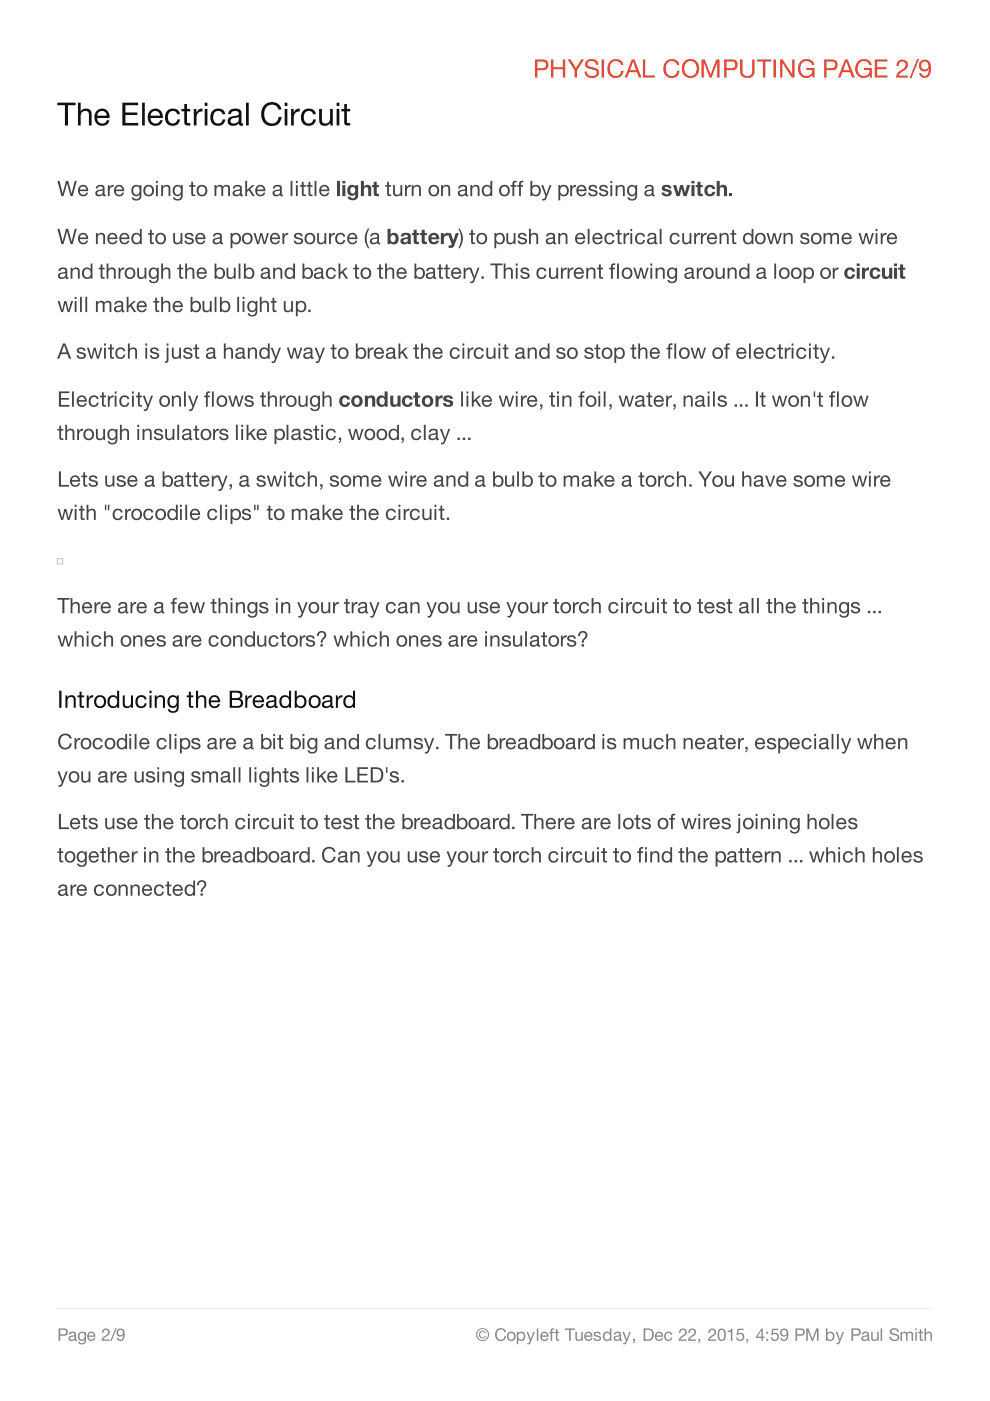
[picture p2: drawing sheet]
<svg xmlns="http://www.w3.org/2000/svg" width="210mm" height="297mm" viewBox="0 0 210 297" stroke-linecap="round" stroke-linejoin="round" font-family="sans-serif">
<g fill="#ec4634">
<path d="M113.9 13a2.16 2.16 0 0 1 1.7 .2 .72 .72 0 0 1 .1 .9 .72 .72 0 0 1-.8 .3h-1zM113.4 12.6v3.8h.5v-1.5a2.38 2.38 0 0 0 2.1-.3 1.17 1.17 0 0 0 .2-1.3 1.17 1.17 0 0 0-1.1-.7zM116.8 12.6v3.8h.5v-1.7h2v1.7h.6v-3.8h-.6v1.7h-2v-1.7zM120.4 12.6l1.4 2.3v1.5h.6v-1.5l1.4-2.3h-.6l-1.1 1.8-1.1-1.8zM124.4 12.9a1.04 1.04 0 0 0-.2 1.2 1.04 1.04 0 0 0 1.1 .6h.1a.79 .79 0 0 1 .9 .3 .79 .79 0 0 1 0 .9 1.2 1.2 0 0 1-1.9-.7h-.5a1.66 1.66 0 0 0 1.3 1.3 1.66 1.66 0 0 0 1.7-.6 1.17 1.17 0 0 0-1.3-1.6 .76 .76 0 0 1-.8-.3 .76 .76 0 0 1-.1-.8 1.03 1.03 0 0 1 1.7 .5h.5a1.47 1.47 0 0 0-1-1.2 1.47 1.47 0 0 0-1.5 .4zM127.6 12.6v3.8h.5v-3.8zM129.4 12.9a2.03 2.03 0 0 0-.5 2.4 2.03 2.03 0 0 0 2 1.2l.6-.2 .5-.7 .2-.6h-.5a1.24 1.24 0 0 1-1.5 1.1 1.24 1.24 0 0 1-.9-1.6 1.25 1.25 0 0 1 .8-1.5 1.25 1.25 0 0 1 1.6 .8h.5a1.65 1.65 0 0 0-2.8-.9zM134.2 13.1l.7 1.8h-1.3zM134 12.6l-1.5 3.8h.5l.4-1.1h1.6l.5 1.1h.5l-1.5-3.8zM136.3 12.6v3.8h2.5v-.4h-2v-3.4zM141.3 12.9a2.03 2.03 0 0 0-.6 2.4 2.03 2.03 0 0 0 2.1 1.2l.5-.2 .6-.7 .2-.6h-.5a1.24 1.24 0 0 1-1.5 1.1 1.24 1.24 0 0 1-.9-1.6 1.25 1.25 0 0 1 .8-1.5 1.25 1.25 0 0 1 1.5 .8h.5a1.65 1.65 0 0 0-2.7-.9zM145.5 13.3a1.43 1.43 0 0 1 1.8 0 1.43 1.43 0 0 1 .4 1.8 1.34 1.34 0 0 1-1.7 .9 1.34 1.34 0 0 1-.9-1.7zM145.2 13a1.99 1.99 0 0 0-.4 2.6 1.99 1.99 0 0 0 2.6 .6 1.98 1.98 0 0 0 .6-2.7 1.98 1.98 0 0 0-2.8-.5zM148.8 12.6v3.8h.4v-3.1l1.2 3.1h.5l1.2-3.1v3.1h.5v-3.8h-.7l-1.2 3.2-1.3-3.2zM154.1 13a2.16 2.16 0 0 1 1.6 .2 .72 .72 0 0 1 .1 .9 .72 .72 0 0 1-.7 .3h-1zM153.5 12.6v3.8h.6v-1.5a2.38 2.38 0 0 0 2-.3 1.17 1.17 0 0 0 .2-1.3 1.17 1.17 0 0 0-1.1-.7zM156.9 12.6v2.5a1.54 1.54 0 0 0 1.6 1.4 1.54 1.54 0 0 0 1.5-1.4v-2.5h-.5v2.5a1.03 1.03 0 0 1-1 1 1.03 1.03 0 0 1-1.1-1v-2.5zM160.5 12.6v.4h1.3v3.4h.5v-3.4h1.2v-.4zM164 12.6v3.8h.5v-3.8zM165.4 12.6v3.8h.5v-3l2 3h.6v-3.8h-.5v3.1l-2.1-3.1zM169.8 13a1.98 1.98 0 0 0-.4 2.5 1.98 1.98 0 0 0 2.5 .8l.3-.3 .2 .4h.3v-2h-1.7v.5h1.2a1.3 1.3 0 0 1-1.5 1.2 1.3 1.3 0 0 1-1-1.7 1.26 1.26 0 0 1 1-1.4 1.26 1.26 0 0 1 1.4 .8h.6a1.69 1.69 0 0 0-2.9-.8z" fill-rule="evenodd"/>
<path d="M175.2 13a2.16 2.16 0 0 1 1.7 .2 .72 .72 0 0 1 .1 .9 .72 .72 0 0 1-.8 .3h-1zM174.7 12.6v3.8h.5v-1.5a2.38 2.38 0 0 0 2.1-.3 1.17 1.17 0 0 0 .2-1.3 1.17 1.17 0 0 0-1.1-.7zM179.4 13.1l.7 1.8h-1.3zM179.2 12.6l-1.5 3.8h.5l.4-1.1h1.6l.5 1.1h.5l-1.5-3.8zM181.9 13a1.98 1.98 0 0 0-.4 2.5 1.98 1.98 0 0 0 2.5 .8l.4-.3 .1 .4h.3v-2h-1.6v.5h1.2a1.3 1.3 0 0 1-1.6 1.2 1.3 1.3 0 0 1-1-1.7 1.26 1.26 0 0 1 1-1.4 1.26 1.26 0 0 1 1.5 .8h.5a1.69 1.69 0 0 0-2.9-.8zM185.5 12.6v3.8h2.6v-.4h-2.1v-1.3h2v-.4h-2v-1.3h2.1v-.4zM190.4 13l-.3 1h.4a.79 .79 0 0 1 .7-.9 .79 .79 0 0 1 .9 .6 .79 .79 0 0 1-.6 .9l-1.2 .9-.3 .9h2.5v-.4h-2l.3-.4 .6-.5a1.3 1.3 0 0 0 1.1-1 1.3 1.3 0 0 0-.7-1.4 1.35 1.35 0 0 0-1.4 .3zM194.5 12.5l-1.6 4h.4l1.5-4zM195.2 13a1.2 1.2 0 0 0-.1 1.8 1.2 1.2 0 0 0 1.8-.2 1.01 1.01 0 0 1-.2 1.1 1.01 1.01 0 0 1-1.1 .3l-.2-.5h-.5a1.21 1.21 0 0 0 1.3 1 1.21 1.21 0 0 0 1.1-1.2 2.17 2.17 0 0 0-.7-2.6h-.2a1.34 1.34 0 0 0-1.2 .3zM195.6 13.2a.8 .8 0 0 1 1.1 .2 .8 .8 0 0 1-.2 1.1 .8 .8 0 0 1-1.1-.3v-.6z" fill-rule="evenodd"/>
</g>
<g fill="#fff">
<path d="M9.9 276.9h190.1v9.9h-190.1z"/>
<path d="M12.1 276.9h185.7v5.4h-185.7z"/>
</g>
<path d="M12.1 276.9h185.7v.6h-185.7z" fill="#eee"/>
<g fill="#888">
<path d="M12.8 281.9h.7a.49 .49 0 0 1 .5 .5 .49 .49 0 0 1-.5 .5h-.7zM12.4 281.7v2.6h.4v-1.1a1.63 1.63 0 0 0 1.4-.2 .8 .8 0 0 0 .1-.9 .8 .8 0 0 0-.7-.4zM14.8 282.6l-.2 .4h.3a.41 .41 0 0 1 .5-.5 .41 .41 0 0 1 .3 .6l-.3 .1a.62 .62 0 0 0-.8 .3 .62 .62 0 0 0 .3 .8l.6-.1 .3-.2 .2 .3h.3v-.3l-.2-.1v-1a.8 .8 0 0 0-1.3-.3zM14.9 283.6l.9-.3v.3a.45 .45 0 0 1-.5 .5 .45 .45 0 0 1-.4-.5zM16.8 282.5a.91 .91 0 0 0-.2 1.4 .91 .91 0 0 0 1.3 .1 .59 .59 0 0 1-.2 .7 .59 .59 0 0 1-.8-.2h-.3a.86 .86 0 0 0 1 .5 .86 .86 0 0 0 .6-.9v-1.7h-.2v.2a.74 .74 0 0 0-1.2-.1zM17 282.7a.64 .64 0 0 1 .9 .6 .64 .64 0 0 1-.9 .6l-.2-.6zM19 282.8l.1-.1a.55 .55 0 0 1 .8 .4h-1.1zM18.7 282.6a.94 .94 0 0 0 .1 1.5 .94 .94 0 0 0 1.4-.4h-.3a.56 .56 0 0 1-.7 .3 .56 .56 0 0 1-.4-.6h1.4a.88 .88 0 0 0-.4-1 .88 .88 0 0 0-1.1 .2zM21.8 281.9l-.2 .7h.3a.54 .54 0 0 1 .5-.6 .54 .54 0 0 1 .6 .4 .54 .54 0 0 1-.4 .6l-.3 .2a1.23 1.23 0 0 0-.8 1.1h1.8v-.3h-1.4l.4-.5a1.03 1.03 0 0 0 .9-.6 1.03 1.03 0 0 0-.3-1.1l-.6-.1zM24.5 281.6l-1.1 2.7h.2l1.1-2.7zM24.9 281.9a.82 .82 0 0 0 0 1.2 .82 .82 0 0 0 1.2-.1 .69 .69 0 0 1-.1 .8 .69 .69 0 0 1-.8 .1l-.1-.3h-.4a.86 .86 0 0 0 1.1 .7 .86 .86 0 0 0 .6-1.1 1.09 1.09 0 0 0-1-1.5zM24.9 282.5a.6 .6 0 0 1 1.2 0 .6 .6 0 0 1-1.2 0z" fill-rule="evenodd"/>
<path d="M101.8 282.4a.8 .8 0 0 0 0 1.2 .8 .8 0 0 0 1.3-.4h-.3a.58 .58 0 0 1-.9 .2 .58 .58 0 0 1 .1-1h.5l.3 .3h.3a.75 .75 0 0 0-1.3-.3zM101.2 283a1.16 1.16 0 0 1 2.3 0 1.16 1.16 0 0 1-2.3 0zM100.9 283a1.4 1.4 0 0 0 2.8 0 1.4 1.4 0 0 0-2.8 0zM105.4 281.9a1.32 1.32 0 0 0-.2 1.9 1.32 1.32 0 0 0 1.9 .1l.2-.6h-.3a.85 .85 0 0 1-1 .7 .85 .85 0 0 1-.7-1.1 .85 .85 0 0 1 .6-1 .85 .85 0 0 1 1 .5h.4a1.14 1.14 0 0 0-1.9-.5zM108 282.8a.64 .64 0 0 1 1 .5 .64 .64 0 0 1-1 .6 .91 .91 0 0 1 0-1.1zM107.5 283.3a.97 .97 0 0 0 1.9 0 .97 .97 0 0 0-1.9 0zM109.6 282.4v2.6h.3v-1a.92 .92 0 0 0 1.3 .1 .92 .92 0 0 0 .1-1.3 .82 .82 0 0 0-1.4-.2v-.2zM110.1 282.7a.66 .66 0 0 1 .9 .6 .66 .66 0 0 1-.9 .6l-.2-.6zM111.6 282.4l.8 1.9-.3 .4h-.3v.3h.3l.4-.3 .9-2.3h-.3l-.6 1.5-.5-1.5zM113.8 281.7v2.6h.3v-2.6zM115 282.8l.2-.1a.55 .55 0 0 1 .8 .4h-1.1zM114.8 282.6a.94 .94 0 0 0 0 1.5 .94 .94 0 0 0 1.5-.4h-.3a.56 .56 0 0 1-.7 .3 .56 .56 0 0 1-.4-.6h1.4a.88 .88 0 0 0-.4-1 .88 .88 0 0 0-1.1 .2zM116.9 281.7l-.1 .7h-.4v.3h.4v1.6h.3v-1.6h.3v-.3h-.3v-.4l.4-.1v-.2zM117.9 281.8v.6h-.3v.3h.3v1.2a.44 .44 0 0 0 .2 .4 .44 .44 0 0 0 .5 0v-.3h-.3l-.1-.2v-1.1h.4v-.3h-.4v-.6zM119.8 281.7v.2h.9v2.4h.3v-2.4h.9v-.2zM122 282.4v1.2a.67 .67 0 0 0 .5 .7 .67 .67 0 0 0 .8-.3v.3h.3v-1.9h-.3v1.1a.49 .49 0 0 1-.4 .5 .49 .49 0 0 1-.6-.3v-1.3zM124.4 282.8l.1-.1a.55 .55 0 0 1 .8 .4h-1.1zM124.1 282.6a.94 .94 0 0 0 .1 1.5 .94 .94 0 0 0 1.4-.4h-.3a.56 .56 0 0 1-.7 .3 .56 .56 0 0 1-.4-.6h1.4a.88 .88 0 0 0-.4-1 .88 .88 0 0 0-1.1 .2zM126 282.5a.58 .58 0 0 0 0 .7 .58 .58 0 0 0 .6 .2 .36 .36 0 0 1 .5 .5 .36 .36 0 0 1-.6 .1l-.4-.3h-.3a.81 .81 0 0 0 .9 .6 .81 .81 0 0 0 .7-.7l-.2-.3-.6-.2a.31 .31 0 0 1-.4-.4 .31 .31 0 0 1 .6-.1l.2 .3h.4a.8 .8 0 0 0-1.4-.4zM128.4 282.7a.66 .66 0 0 1 .9 .6 .66 .66 0 0 1-.9 .6l-.2-.6zM128 282.6a.94 .94 0 0 0 0 1.4 .94 .94 0 0 0 1.3 0v.3h.3v-2.6h-.3v.9l-.3-.2a.87 .87 0 0 0-1 .2zM130.3 282.6l-.1 .4h.3a.41 .41 0 0 1 .5-.5 .41 .41 0 0 1 .3 .6l-.3 .1a.62 .62 0 0 0-.8 .3 .62 .62 0 0 0 .3 .8l.6-.1 .3-.2 .1 .3h.4v-.3l-.2-.1v-1a.8 .8 0 0 0-1.4-.3zM130.5 283.6l.9-.3v.3a.45 .45 0 0 1-.5 .5 .45 .45 0 0 1-.4-.5zM132 282.4l.7 1.9-.2 .4h-.4v.3h.4l.4-.3 .8-2.3h-.3l-.5 1.5-.6-1.5zM134.2 283.9v.4h.2l-.2 .5 .4-.4v-.5zM136.8 281.9h.6a1.02 1.02 0 0 1 .9 1.1 1.02 1.02 0 0 1-.9 1h-.6zM136.5 281.7v2.6h.9a1.31 1.31 0 0 0 1.2-1.3 1.31 1.31 0 0 0-1.2-1.3zM139.3 282.8l.2-.1a.55 .55 0 0 1 .8 .4h-1.1zM139.1 282.6a.94 .94 0 0 0 0 1.5 .94 .94 0 0 0 1.5-.4h-.3a.56 .56 0 0 1-.7 .3 .56 .56 0 0 1-.4-.6h1.4a.88 .88 0 0 0-.4-1 .88 .88 0 0 0-1.1 .2zM141 282.6a.95 .95 0 0 0 .1 1.5 .95 .95 0 0 0 1.4-.3l.1-.2h-.4a.59 .59 0 0 1-.8 .3 .59 .59 0 0 1-.2-.8 .53 .53 0 0 1 .5-.5 .53 .53 0 0 1 .5 .4h.3a.85 .85 0 0 0-.6-.7 .85 .85 0 0 0-.9 .3zM144.2 281.9l-.2 .7h.3a.54 .54 0 0 1 .4-.6 .54 .54 0 0 1 .6 .4 .54 .54 0 0 1-.4 .6l-.3 .2a1.23 1.23 0 0 0-.7 1.1h1.7v-.3h-1.3l.3-.5a1.03 1.03 0 0 0 .9-.6 1.03 1.03 0 0 0-.2-1.1l-.7-.1zM146.1 281.9l-.2 .7h.4a.54 .54 0 0 1 .4-.6 .54 .54 0 0 1 .6 .4 .54 .54 0 0 1-.4 .6l-.3 .2a1.23 1.23 0 0 0-.7 1.1h1.7v-.3h-1.4l.4-.5a1.03 1.03 0 0 0 .9-.6 1.03 1.03 0 0 0-.3-1.1l-.6-.1zM148.1 283.9v.4h.2l-.2 .5 .3-.4 .1-.5zM150.4 281.9l-.2 .7h.3a.54 .54 0 0 1 .4-.6 .54 .54 0 0 1 .6 .4 .54 .54 0 0 1-.4 .6l-.3 .2a1.23 1.23 0 0 0-.7 1.1h1.7v-.3h-1.3l.3-.5a1.03 1.03 0 0 0 .9-.6 1.03 1.03 0 0 0-.2-1.1l-.7-.1zM152.7 282.1a.62 .62 0 0 1 .7 .1 .62 .62 0 0 1 .2 .7v.1a.63 .63 0 0 1-.2 .8 .63 .63 0 0 1-.8 0l-.1-1.1zM152.4 281.9a1.96 1.96 0 0 0 .3 2.4 1.02 1.02 0 0 0 1-.4 1.02 1.02 0 0 0 .2-1v-.2a.87 .87 0 0 0-.5-.9 .87 .87 0 0 0-1 .1zM154.3 282.2v.2h.7v1.9h.3v-2.6h-.3a.64 .64 0 0 1-.7 .5zM156.4 281.7l-.3 1.4h.3a.6 .6 0 0 1 .9-.2 .6 .6 0 0 1 0 .9 .6 .6 0 0 1-.9-.2h-.3a.87 .87 0 0 0 1.1 .7 .87 .87 0 0 0 .5-1.2 .87 .87 0 0 0-1.2-.4l.1-.7h1.1v-.3zM158.2 283.9v.4h.2l-.2 .5 .4-.4v-.5zM161.4 282.1v1.3h-.8zM161.5 281.7l-1.2 1.7v.3h1.1v.6h.3v-.6h.4v-.3h-.4v-1.7zM162.5 282.4v.4h.4v-.4zM162.5 283.9v.4h.4v-.4zM163.7 281.7l-.2 1.4h.3a.6 .6 0 0 1 .9-.2 .6 .6 0 0 1-.1 .9 .6 .6 0 0 1-.9-.2h-.3a.87 .87 0 0 0 1.1 .7 .87 .87 0 0 0 .6-1.2 .87 .87 0 0 0-1.3-.4l.2-.7h1v-.3zM165.6 281.9a.82 .82 0 0 0 0 1.2 .82 .82 0 0 0 1.2-.1 .69 .69 0 0 1-.1 .8 .69 .69 0 0 1-.8 .1l-.1-.3h-.3a.86 .86 0 0 0 1 .7 .86 .86 0 0 0 .6-1.1 1.09 1.09 0 0 0-1-1.5zM165.7 282.5a.56 .56 0 0 1 1.1 0 .56 .56 0 0 1-1.1 0zM169 281.9h.7a.49 .49 0 0 1 .6 .5 .49 .49 0 0 1-.6 .5h-.7zM168.7 281.7v2.6h.3v-1.1a1.63 1.63 0 0 0 1.4-.2 .8 .8 0 0 0 .2-.9 .8 .8 0 0 0-.8-.4zM170.9 281.7v2.6h.4v-2.2l.8 2.2h.3l.8-2.2v2.2h.3v-2.6h-.4l-.9 2.2-.8-2.2zM175.1 281.7v2.6h.3v-.3a.92 .92 0 0 0 1.3 .1 .92 .92 0 0 0 .1-1.3 .82 .82 0 0 0-1.4-.2v-.9zM175.6 282.7a.66 .66 0 0 1 1 .6 .66 .66 0 0 1-1 .6l-.2-.6zM177.2 282.4l.7 1.9-.2 .4h-.3v.3h.3l.4-.3 .8-2.3h-.3l-.5 1.5-.6-1.5zM180.9 281.9h.7a.49 .49 0 0 1 .5 .5 .49 .49 0 0 1-.5 .5h-.7zM180.5 281.7v2.6h.4v-1.1a1.63 1.63 0 0 0 1.4-.2 .8 .8 0 0 0 .1-.9 .8 .8 0 0 0-.7-.4zM182.9 282.6l-.2 .4h.3a.41 .41 0 0 1 .5-.5 .41 .41 0 0 1 .3 .6l-.3 .1a.62 .62 0 0 0-.8 .3 .62 .62 0 0 0 .3 .8l.6-.1 .3-.2 .2 .3h.3v-.3l-.2-.1v-1a.8 .8 0 0 0-1.3-.3zM183 283.6l.9-.3v.3a.45 .45 0 0 1-.4 .5 .45 .45 0 0 1-.5-.5zM184.7 282.4v1.2a.67 .67 0 0 0 .5 .7 .67 .67 0 0 0 .8-.3v.3h.3v-1.9h-.3v1.1a.49 .49 0 0 1-.4 .5 .49 .49 0 0 1-.6-.3v-1.3zM186.7 281.7v2.6h.3v-2.6zM188.8 281.9a.77 .77 0 0 0 0 .9 .77 .77 0 0 0 .9 .3 .53 .53 0 0 1 .6 .6 .53 .53 0 0 1-.8 .3l-.5-.2-.1-.4h-.3a1.08 1.08 0 0 0 1 .9 1.08 1.08 0 0 0 1.1-.7 1.4 1.4 0 0 0-1.4-.9 .45 .45 0 0 1-.2-.7 .45 .45 0 0 1 .7-.1l.3 .2 .1 .3h.4a1.01 1.01 0 0 0-.7-.8 1.01 1.01 0 0 0-1.1 .3zM190.9 282.4v1.9h.3v-1.2a.43 .43 0 0 1 .4-.5 .43 .43 0 0 1 .5 .4v1.3h.3v-1.2a.44 .44 0 0 1 .4-.5 .44 .44 0 0 1 .5 .4v1.3h.3v-1.4a.65 .65 0 0 0-.5-.6 .65 .65 0 0 0-.7 .4 .66 .66 0 0 0-1.2 0v-.3zM194.1 281.7v.3h.3v-.3zM194.1 282.4v1.9h.3v-1.9zM195 281.8v.6h-.3v.3h.3v1.2a.44 .44 0 0 0 .2 .4 .44 .44 0 0 0 .5 0v-.3h-.3l-.1-.2v-1.1h.4v-.3h-.4v-.6zM196 281.7v2.6h.3v-1.1a.49 .49 0 0 1 .4-.6 .49 .49 0 0 1 .6 .4v1.3h.3v-1.3a.68 .68 0 0 0-.5-.6 .68 .68 0 0 0-.8 .3v-1z" fill-rule="evenodd"/>
</g>
<g fill="#fff">
<path d="M9.9 20.1h190.1v257.1h-190.1z"/>
<path d="M12.1 20.1h185.7v257.2h-185.7z"/>
</g>
<path d="M12.2 21.8v.5h1.6v4.3h.6v-4.3h1.6v-.5zM16.5 21.8v4.8h.6v-2a.9 .9 0 0 1 .7-1 .9 .9 0 0 1 1.1 .6v2.4h.5v-2.3a1.24 1.24 0 0 0-.9-1.3 1.24 1.24 0 0 0-1.4 .6v-1.8zM20.9 23.8a1.01 1.01 0 0 1 1.1-.2 1.01 1.01 0 0 1 .6 .9h-2zM20.5 23.5a1.81 1.81 0 0 0-.2 2.5 1.81 1.81 0 0 0 2.4 .4l.5-.9h-.6a1.03 1.03 0 0 1-1.2 .6 1.03 1.03 0 0 1-.8-1.1h2.6a1.63 1.63 0 0 0-.8-1.8 1.63 1.63 0 0 0-1.9 .3zM25.9 21.8v4.8h3.4v-.5h-2.7v-1.7h2.5v-.6h-2.5v-1.5h2.7v-.5zM30.1 21.8v4.8h.6v-4.8zM32.2 23.8a1.01 1.01 0 0 1 1.1-.2 1.01 1.01 0 0 1 .6 .9h-2zM31.8 23.5a1.81 1.81 0 0 0-.2 2.5 1.81 1.81 0 0 0 2.4 .4l.5-.9h-.6a1.03 1.03 0 0 1-1.2 .6 1.03 1.03 0 0 1-.8-1.1h2.6a1.63 1.63 0 0 0-.8-1.8 1.63 1.63 0 0 0-1.9 .3zM35.5 23.4a1.85 1.85 0 0 0-.4 2.3 1.85 1.85 0 0 0 2.1 .9l.7-.5 .3-.8h-.6a1.04 1.04 0 0 1-1.3 .8 1.04 1.04 0 0 1-.7-1.4 1.01 1.01 0 0 1 .7-1.1 1.01 1.01 0 0 1 1.3 .6h.6a1.55 1.55 0 0 0-2.7-.8zM39.1 22v1.1h-.6v.5h.6v2.2a.65 .65 0 0 0 .8 .8h.4v-.5h-.2a.3 .3 0 0 1-.3 0 .3 .3 0 0 1-.2-.3v-2.2h.7v-.5h-.7v-1.1zM41.1 23.1v3.5h.6v-1.6a1.18 1.18 0 0 1 1.2-1.4v-.6l-.7 .2-.6 .6v-.7zM43.4 21.8v.7h.6v-.7zM43.4 23.1v3.5h.6v-3.5zM45.2 23.4a1.85 1.85 0 0 0-.5 2.3 1.85 1.85 0 0 0 2.1 .9l.7-.5 .3-.8h-.6a1.04 1.04 0 0 1-1.3 .8 1.04 1.04 0 0 1-.7-1.4 1.01 1.01 0 0 1 .8-1.1 1.01 1.01 0 0 1 1.2 .6h.6a1.55 1.55 0 0 0-2.6-.8zM48.7 23.4l-.3 .8h.6a.86 .86 0 0 1 .8-.7 .86 .86 0 0 1 .8 .6 1.67 1.67 0 0 1-1.4 .6 1.03 1.03 0 0 0-.9 1.3 1.03 1.03 0 0 0 1.4 .7l.6-.2 .4-.4 .2 .5h.7v-.5l-.3 .1-.1-.2v-2a1.36 1.36 0 0 0-2-.9zM49 25.3l.4-.2 1.2-.3v.6a.93 .93 0 0 1-.7 .8 .93 .93 0 0 1-1-.5zM52.2 21.8v4.8h.5v-4.8zM56.2 22.2a2.79 2.79 0 0 0 .6 4.4 2.09 2.09 0 0 0 2.9-1.8h-.6a1.53 1.53 0 0 1-1.7 1.4 1.53 1.53 0 0 1-1.4-1.8 1.69 1.69 0 0 1 .7-1.9 1.69 1.69 0 0 1 2.1 .2l.2 .5h.7a2.1 2.1 0 0 0-3.5-1zM60.4 21.8v.7h.5v-.7zM60.4 23.1v3.5h.5v-3.5zM61.7 23.1v3.5h.6v-1.6a1.18 1.18 0 0 1 1.3-1.4v-.6l-.8 .2-.5 .6v-.7zM64.4 23.4a1.85 1.85 0 0 0-.5 2.3 1.85 1.85 0 0 0 2.1 .9l.7-.5 .3-.8h-.6a1.04 1.04 0 0 1-1.3 .8 1.04 1.04 0 0 1-.7-1.4 1.01 1.01 0 0 1 .8-1.1 1.01 1.01 0 0 1 1.2 .6h.6a1.55 1.55 0 0 0-2.6-.8zM67.7 23.1v2.3a1.24 1.24 0 0 0 .9 1.3 1.24 1.24 0 0 0 1.4-.6v.5h.6v-3.5h-.6v2a.9 .9 0 0 1-.7 1 .9 .9 0 0 1-1.1-.6v-2.4zM71.4 21.8v.7h.5v-.7zM71.4 23.1v3.5h.5v-3.5zM73 22v1.1h-.6v.5h.6v2.2a.65 .65 0 0 0 .8 .8h.5v-.5h-.3a.3 .3 0 0 1-.3 0 .3 .3 0 0 1-.1-.3v-2.2h.7v-.5h-.7v-1.1z" fill-rule="evenodd" fill="#111"/>
<g fill="#444">
<path d="M12.2 38.4l.8 3.2h.5l.7-2.7 .8 2.7h.4l.9-3.2h-.5l-.6 2.6-.7-2.6h-.5l-.7 2.6-.7-2.6zM17.1 39.7a.67 .67 0 0 1 .8-.1 .67 .67 0 0 1 .4 .6h-1.4zM16.8 39.5a1.17 1.17 0 0 0 .1 1.8 1.17 1.17 0 0 0 1.7-.2l.1-.3h-.4a.69 .69 0 0 1-.8 .5 .69 .69 0 0 1-.6-.8h1.8a1.09 1.09 0 0 0-.5-1.2 1.09 1.09 0 0 0-1.4 .2zM20.5 39.5l-.2 .5h.4a.51 .51 0 0 1 .6-.6 .51 .51 0 0 1 .4 .7l-.5 .1a.76 .76 0 0 0-1 .9 .76 .76 0 0 0 1.2 .4l.4-.2 .2 .3h.4v-.3l-.2-.1v-1.4a.99 .99 0 0 0-1.7-.3zM20.7 40.7l1.1-.3v.4a.55 .55 0 0 1-.6 .5 .55 .55 0 0 1-.5-.6zM22.9 39.2v2.4h.4v-1.1a.78 .78 0 0 1 .8-.9v-.4l-.5 .1-.4 .4v-.5zM24.8 39.7a.67 .67 0 0 1 .7-.1 .67 .67 0 0 1 .4 .6h-1.3zM24.5 39.5a1.17 1.17 0 0 0 0 1.8 1.17 1.17 0 0 0 1.7-.2l.1-.3h-.4a.69 .69 0 0 1-.8 .5 .69 .69 0 0 1-.5-.8h1.7a1.09 1.09 0 0 0-.5-1.2 1.09 1.09 0 0 0-1.3 .2zM28.2 39.5a1.16 1.16 0 0 0-.3 1.5 1.16 1.16 0 0 0 1.5 .4l.2-.2a.73 .73 0 0 1-.3 .9 .73 .73 0 0 1-1-.3h-.4a1.06 1.06 0 0 0 1.3 .7 1.06 1.06 0 0 0 .8-1.1v-2.2h-.4v.4a.94 .94 0 0 0-1.4-.1zM28.5 39.7a.84 .84 0 0 1 1.1 .4 .84 .84 0 0 1-.4 1.1 .86 .86 0 0 1-.9-.5 .86 .86 0 0 1 .2-1zM31 39.8a.79 .79 0 0 1 1.2 .6 .79 .79 0 0 1-1.2 .7 1.11 1.11 0 0 1 0-1.3zM30.7 39.5a1.22 1.22 0 0 0 .2 2 1.22 1.22 0 0 0 1.8-.8 1.22 1.22 0 0 0-1.2-1.5zM33.1 38.4v.4h.4v-.4zM33.1 39.2v2.4h.4v-2.4zM34.2 39.2v2.4h.4v-1.3a.6 .6 0 0 1 .4-.7 .6 .6 0 0 1 .7 .4v1.6h.4v-1.6a.83 .83 0 0 0-.6-.8 .83 .83 0 0 0-1 .4v-.4zM36.9 39.5a1.16 1.16 0 0 0-.2 1.5 1.16 1.16 0 0 0 1.5 .4l.2-.2a.73 .73 0 0 1-.4 .9 .73 .73 0 0 1-.9-.3h-.4a1.06 1.06 0 0 0 1.2 .7 1.06 1.06 0 0 0 .8-1.1v-2.2h-.3v.4a.94 .94 0 0 0-1.5-.1zM37.3 39.7a.84 .84 0 0 1 1.1 .4 .84 .84 0 0 1-.4 1.1 .86 .86 0 0 1-1-.5 .86 .86 0 0 1 .3-1zM40.5 38.5v.7h-.4v.4h.4v1.5a.55 .55 0 0 0 .3 .5 .55 .55 0 0 0 .6 0v-.4h-.4l-.1-.2v-1.4h.5v-.4h-.5v-.7zM42.3 39.8a.79 .79 0 0 1 1.2 .6 .79 .79 0 0 1-1.2 .7 1.11 1.11 0 0 1 0-1.3zM42 39.5a1.22 1.22 0 0 0 .2 2 1.22 1.22 0 0 0 1.8-.8 1.22 1.22 0 0 0-1.2-1.5zM45.5 39.2v2.4h.4v-1.5a.53 .53 0 0 1 .5-.6 .53 .53 0 0 1 .5 .5v1.6h.4v-1.5a.54 .54 0 0 1 .5-.6 .54 .54 0 0 1 .6 .5v1.6h.4v-1.7a.8 .8 0 0 0-.7-.7 .8 .8 0 0 0-.8 .4 .82 .82 0 0 0-1.5 0v-.4zM49.6 39.5l-.2 .5h.4a.51 .51 0 0 1 .6-.6 .51 .51 0 0 1 .4 .7l-.5 .1a.76 .76 0 0 0-1 .9 .76 .76 0 0 0 1.2 .4l.4-.2 .2 .3h.4v-.3l-.2-.1v-1.4a.99 .99 0 0 0-1.7-.3zM49.8 40.7l1.1-.3v.4a.55 .55 0 0 1-.6 .5 .55 .55 0 0 1-.5-.6zM52 38.4v3.2h.4v-.9l.4-.3 .8 1.2h.4l-1-1.5 1-.9h-.5l-1.1 1.1v-1.9zM54.7 39.7a.67 .67 0 0 1 .7-.1 .67 .67 0 0 1 .5 .6h-1.4zM54.4 39.5a1.17 1.17 0 0 0 0 1.8 1.17 1.17 0 0 0 1.8-.2v-.3h-.3a.69 .69 0 0 1-.8 .5 .69 .69 0 0 1-.6-.8h1.8a1.09 1.09 0 0 0-.6-1.2 1.09 1.09 0 0 0-1.3 .2zM58.1 39.5l-.2 .5h.4a.51 .51 0 0 1 .6-.6 .51 .51 0 0 1 .3 .7l-.5 .1a.76 .76 0 0 0-.9 .9 .76 .76 0 0 0 1.2 .4l.4-.2 .2 .3h.4v-.3l-.2-.1-.1-1.4a.99 .99 0 0 0-1.6-.3zM58.3 40.7l1.1-.3v.4a.55 .55 0 0 1-.6 .5 .55 .55 0 0 1-.5-.6zM61.6 38.4v3.2h.4v-3.2zM62.7 38.4v.4h.4v-.4zM62.7 39.2v2.4h.4v-2.4zM64 38.5v.7h-.4v.4h.4v1.5a.55 .55 0 0 0 .3 .5 .55 .55 0 0 0 .5 0v-.4h-.3l-.1-.2v-1.4h.4v-.4h-.4v-.7zM65.4 38.5v.7h-.4v.4h.4v1.5a.55 .55 0 0 0 .3 .5 .55 .55 0 0 0 .6 0v-.4h-.4l-.1-.2v-1.4h.5v-.4h-.5v-.7zM66.7 38.4v3.2h.4v-3.2zM68.3 39.7a.67 .67 0 0 1 .7-.1 .67 .67 0 0 1 .4 .6h-1.3zM68 39.5a1.17 1.17 0 0 0 0 1.8 1.17 1.17 0 0 0 1.7-.2l.1-.3h-.4a.69 .69 0 0 1-.8 .5 .69 .69 0 0 1-.5-.8h1.7a1.09 1.09 0 0 0-.5-1.2 1.09 1.09 0 0 0-1.3 .2z" fill-rule="evenodd"/>
<path d="M71.5 38.4v3.2h.6v-3.2zM72.6 38.4v.5h.6v-.5zM72.6 39.2v2.4h.6v-2.4zM74.5 39.8a.62 .62 0 0 1 .8 .6 .62 .62 0 0 1-.9 .5l-.1-.6zM74 39.4a1.16 1.16 0 0 0-.3 1.4 1.16 1.16 0 0 0 1.3 .6l.3-.2a.57 .57 0 0 1-.2 .8 .57 .57 0 0 1-.8-.3h-.6a1.16 1.16 0 0 0 1.2 .8 1.16 1.16 0 0 0 1-1.1v-2.2h-.6v.4a.88 .88 0 0 0-1.3-.2zM76.5 38.4v3.2h.7v-1.2a.48 .48 0 0 1 .3-.7 .48 .48 0 0 1 .6 .6v1.3h.6v-1.5a.84 .84 0 0 0-.5-.9 .84 .84 0 0 0-1 .4v-1.2zM79.2 38.5v.7h-.4v.5h.4v1.4a.81 .81 0 0 0 1.1 .5v-.5l-.4-.1v-.2v-1.1h.4v-.5h-.4v-.7z" fill-rule="evenodd"/>
<path d="M82.1 38.5v.7h-.4v.4h.4v1.5a.55 .55 0 0 0 .2 .5 .55 .55 0 0 0 .6 0v-.4h-.3l-.1-.2v-1.4h.4v-.4h-.4v-.7zM83.3 39.2v1.6a.84 .84 0 0 0 .7 .8 .84 .84 0 0 0 .9-.4v.4h.4v-2.4h-.4v1.4a.6 .6 0 0 1-.5 .7 .6 .6 0 0 1-.7-.5v-1.6zM85.9 39.2v2.4h.4v-1.1a.78 .78 0 0 1 .8-.9v-.4l-.5 .1-.4 .4v-.5zM87.3 39.2v2.4h.4v-1.3a.6 .6 0 0 1 .4-.7 .6 .6 0 0 1 .8 .4v1.6h.3v-1.6a.83 .83 0 0 0-.6-.8 .83 .83 0 0 0-.9 .4v-.4zM91.5 39.8a.79 .79 0 0 1 1.2 .6 .79 .79 0 0 1-1.2 .7 1.11 1.11 0 0 1 0-1.3zM91.1 39.5a1.22 1.22 0 0 0 .3 2 1.22 1.22 0 0 0 1.8-.8 1.22 1.22 0 0 0-1.2-1.5zM93.5 39.2v2.4h.4v-1.3a.6 .6 0 0 1 .5-.7 .6 .6 0 0 1 .7 .4v1.6h.4v-1.6a.83 .83 0 0 0-.7-.8 .83 .83 0 0 0-.9 .4v-.4zM97.3 39.5l-.1 .5h.3a.51 .51 0 0 1 .6-.6 .51 .51 0 0 1 .4 .7l-.5 .1a.76 .76 0 0 0-.9 .9 .76 .76 0 0 0 1.2 .4l.4-.2 .1 .3h.5v-.3l-.3-.1v-1.4a.99 .99 0 0 0-1.7-.3zM97.5 40.7l1.1-.3v.4a.55 .55 0 0 1-.5 .5 .55 .55 0 0 1-.6-.6zM99.7 39.2v2.4h.4v-1.3a.6 .6 0 0 1 .5-.7 .6 .6 0 0 1 .7 .4v1.6h.4v-1.6a.83 .83 0 0 0-.6-.8 .83 .83 0 0 0-1 .4v-.4zM102.8 39.7a.85 .85 0 0 1 1.2 .5 .85 .85 0 0 1-.7 1.1 .94 .94 0 0 1-.5-1.6zM102.4 39.5a1.2 1.2 0 0 0-.1 1.6 1.2 1.2 0 0 0 1.5 .3l.2-.1v.3h.4v-3.2h-.4v1.2l-.5-.4a1.06 1.06 0 0 0-1.1 .3zM106.4 39.8a.79 .79 0 0 1 1.3 .6 .79 .79 0 0 1-1.3 .7 1.11 1.11 0 0 1 0-1.3zM106.1 39.5a1.22 1.22 0 0 0 .3 2 1.22 1.22 0 0 0 1.8-.8 1.22 1.22 0 0 0-1.2-1.5zM108.8 38.5l-.2 .7h-.3v.4h.3v2h.4v-2h.5v-.4h-.5l.1-.4 .4-.1v-.3zM110.2 38.5l-.1 .7h-.4v.4h.4v2h.3v-2h.5v-.4h-.5l.1-.4 .5-.1v-.3zM112.5 38.4v3.2h.3v-.3a1.11 1.11 0 0 0 1.5 .1 1.11 1.11 0 0 0 .3-1.5 1.01 1.01 0 0 0-.8-.7 1.01 1.01 0 0 0-1 .4v-1.2zM113.1 39.7a.85 .85 0 0 1 1.2 .5 .85 .85 0 0 1-.7 1.1 .93 .93 0 0 1-.8-.7 .93 .93 0 0 1 .3-.9zM114.7 39.2l1 2.4-.3 .5h-.4v.4h.2a.71 .71 0 0 0 .7-.6l1-2.7h-.4l-.6 2-.7-2zM118.4 39.2v3.3h.4v-1.2a1.11 1.11 0 0 0 1.5 .1 1.11 1.11 0 0 0 .2-1.5 1.01 1.01 0 0 0-.7-.7 1.01 1.01 0 0 0-1 .4v-.4zM119 39.7a.85 .85 0 0 1 1.2 .5 .85 .85 0 0 1-.7 1.1 .93 .93 0 0 1-.7-.7 .93 .93 0 0 1 .2-.9zM120.9 39.2v2.4h.4v-1.1a.78 .78 0 0 1 .8-.9v-.4l-.5 .1-.3 .4v-.5zM122.8 39.7a.67 .67 0 0 1 .7-.1 .67 .67 0 0 1 .5 .6h-1.4zM122.5 39.5a1.17 1.17 0 0 0 0 1.8 1.17 1.17 0 0 0 1.8-.2v-.3h-.4a.69 .69 0 0 1-.8 .5 .69 .69 0 0 1-.5-.8h1.8a1.09 1.09 0 0 0-.6-1.2 1.09 1.09 0 0 0-1.3 .2zM124.9 39.4a.72 .72 0 0 0 0 .9 .72 .72 0 0 0 .8 .3 .39 .39 0 0 1 .5 .1 .39 .39 0 0 1-.1 .5l-.4 .1a.52 .52 0 0 1-.6-.5h-.4a1.03 1.03 0 0 0 1 .8 1.03 1.03 0 0 0 1-.7 1.43 1.43 0 0 0-1.4-.8 .39 .39 0 0 1 .1-.6 .39 .39 0 0 1 .6 .1l.2 .3h.4a.99 .99 0 0 0-1.7-.5zM127.2 39.4a.72 .72 0 0 0 0 .9 .72 .72 0 0 0 .8 .3 .39 .39 0 0 1 .5 .1 .39 .39 0 0 1-.1 .5l-.4 .1a.52 .52 0 0 1-.6-.5h-.4a1.03 1.03 0 0 0 1 .8 1.03 1.03 0 0 0 1-.7 1.43 1.43 0 0 0-1.4-.8 .39 .39 0 0 1 .1-.6 .39 .39 0 0 1 .5 .1l.3 .3h.4a.99 .99 0 0 0-1.7-.5zM129.4 38.4v.4h.4v-.4zM129.4 39.2v2.4h.4v-2.4zM130.5 39.2v2.4h.4v-1.3a.6 .6 0 0 1 .5-.7 .6 .6 0 0 1 .7 .4v1.6h.4v-1.6a.83 .83 0 0 0-.6-.8 .83 .83 0 0 0-1 .4v-.4zM133.3 39.5a1.16 1.16 0 0 0-.3 1.5 1.16 1.16 0 0 0 1.5 .4l.2-.2a.73 .73 0 0 1-.3 .9 .73 .73 0 0 1-1-.3h-.4a1.06 1.06 0 0 0 1.3 .7 1.06 1.06 0 0 0 .8-1.1v-2.2h-.4v.4a.94 .94 0 0 0-1.4-.1zM133.6 39.7a.84 .84 0 0 1 1.1 .4 .84 .84 0 0 1-.4 1.1 .86 .86 0 0 1-.9-.5 .86 .86 0 0 1 .2-1zM136.9 39.5l-.2 .5h.4a.51 .51 0 0 1 .6-.6 .51 .51 0 0 1 .4 .7l-.5 .1a.76 .76 0 0 0-1 .9 .76 .76 0 0 0 1.2 .4l.4-.2 .2 .3h.4v-.3l-.2-.1v-1.4a.99 .99 0 0 0-1.7-.3zM137.1 40.7l1.1-.3v.4a.55 .55 0 0 1-.6 .5 .55 .55 0 0 1-.5-.6z" fill-rule="evenodd"/>
<path d="M140.5 39.4a.73 .73 0 0 0 0 .9 .73 .73 0 0 0 .8 .3 .36 .36 0 0 1 .4 .2 .36 .36 0 0 1-.2 .5 .36 .36 0 0 1-.5-.2l-.1-.3h-.6a1.13 1.13 0 0 0 1 .8 1.13 1.13 0 0 0 1.1-.8 1.34 1.34 0 0 0-1.3-.8 .23 .23 0 0 1-.1-.3 .23 .23 0 0 1 .3-.1l.3 .1 .2 .2h.6a1.14 1.14 0 0 0-1.9-.5zM142.7 39.2l.7 2.4h.7l.4-1.6 .4 1.6h.7l.7-2.4h-.6l-.5 1.6-.4-1.6h-.6l-.4 1.6-.4-1.6zM146.6 38.4v.5h.6v-.5zM146.6 39.2v2.4h.6v-2.4zM147.9 38.5v.7h-.4v.5h.4v1.4a.81 .81 0 0 0 1.1 .5v-.5l-.4-.1-.1-.2v-1.1h.5v-.5h-.5v-.7zM149.7 39.5a1.2 1.2 0 0 0 .2 2 1.2 1.2 0 0 0 1.7-.8h-.6a.58 .58 0 0 1-.8 .3 .58 .58 0 0 1-.2-.8 .5 .5 0 0 1 .5-.5 .5 .5 0 0 1 .5 .4h.6a1.16 1.16 0 0 0-1.9-.6zM152 38.4v3.2h.6v-1.2a.48 .48 0 0 1 .4-.7 .48 .48 0 0 1 .5 .6v1.3h.6v-1.5a.84 .84 0 0 0-.5-.9 .84 .84 0 0 0-1 .4v-1.2z" fill-rule="evenodd"/>
<path d="M154.6 41.1h.5v.5h-.5z" fill-rule="evenodd"/>
<path d="M12.2 48.5l.8 3.3h.5l.7-2.8 .8 2.8h.4l.9-3.3h-.5l-.6 2.7-.7-2.7h-.5l-.7 2.7-.7-2.7zM17.1 49.9a.67 .67 0 0 1 .8-.2 .67 .67 0 0 1 .4 .7h-1.4zM16.8 49.7a1.17 1.17 0 0 0 .1 1.8 1.17 1.17 0 0 0 1.7-.2l.1-.3h-.4a.69 .69 0 0 1-.8 .4 .69 .69 0 0 1-.6-.7h1.8a1.09 1.09 0 0 0-.5-1.2 1.09 1.09 0 0 0-1.4 .2zM20.3 49.4v2.4h.4v-1.4a.6 .6 0 0 1 .5-.7 .6 .6 0 0 1 .7 .5v1.6h.4v-1.6a.83 .83 0 0 0-.6-.9 .83 .83 0 0 0-1 .5v-.4zM23.4 49.9a.67 .67 0 0 1 .7-.2 .67 .67 0 0 1 .4 .7h-1.3zM23.1 49.7a1.17 1.17 0 0 0 0 1.8 1.17 1.17 0 0 0 1.7-.2l.1-.3h-.4a.69 .69 0 0 1-.8 .4 .69 .69 0 0 1-.5-.7h1.7a1.09 1.09 0 0 0-.5-1.2 1.09 1.09 0 0 0-1.3 .2zM25.9 49.9a.67 .67 0 0 1 .7-.2 .67 .67 0 0 1 .4 .7h-1.3zM25.6 49.7a1.17 1.17 0 0 0 0 1.8 1.17 1.17 0 0 0 1.7-.2l.1-.3h-.4a.69 .69 0 0 1-.8 .4 .69 .69 0 0 1-.5-.7h1.8a1.09 1.09 0 0 0-.6-1.2 1.09 1.09 0 0 0-1.3 .2zM28.5 49.9a.85 .85 0 0 1 1.2 .5 .85 .85 0 0 1-.7 1.1 .94 .94 0 0 1-.5-1.6zM28.1 49.7a1.2 1.2 0 0 0-.1 1.6 1.2 1.2 0 0 0 1.5 .3l.2-.2v.4h.4v-3.3h-.4v1.2l-.5-.3a1.06 1.06 0 0 0-1.1 .3zM31.8 48.7v.7h-.4v.4h.4v1.4a.55 .55 0 0 0 .3 .6 .55 .55 0 0 0 .5 0v-.4h-.3l-.1-.2v-1.4h.4v-.4h-.4v-.7zM33.5 49.9a.79 .79 0 0 1 1.3 .7 .79 .79 0 0 1-1.3 .6 1.11 1.11 0 0 1 0-1.3zM33.2 49.7a1.22 1.22 0 0 0 .3 1.9 1.22 1.22 0 0 0 1.8-.7 1.22 1.22 0 0 0-1.2-1.5zM36.7 49.4v1.6a.84 .84 0 0 0 .6 .8 .84 .84 0 0 0 1-.4v.4h.4v-2.4h-.4v1.3a.6 .6 0 0 1-.5 .7 .6 .6 0 0 1-.7-.4v-1.6zM39.3 49.6a.72 .72 0 0 0 0 .9 .72 .72 0 0 0 .8 .2 .39 .39 0 0 1 .5 .2 .39 .39 0 0 1-.1 .5l-.4 .1a.52 .52 0 0 1-.6-.5h-.4a1.03 1.03 0 0 0 1 .8 1.03 1.03 0 0 0 1-.7 1.43 1.43 0 0 0-1.4-.9 .39 .39 0 0 1 .1-.5 .39 .39 0 0 1 .5 0l.3 .4h.4a.99 .99 0 0 0-1.7-.5zM42 49.9a.67 .67 0 0 1 .7-.2 .67 .67 0 0 1 .5 .7h-1.4zM41.7 49.7a1.17 1.17 0 0 0 0 1.8 1.17 1.17 0 0 0 1.8-.2v-.3h-.4a.69 .69 0 0 1-.8 .4 .69 .69 0 0 1-.5-.7h1.8a1.09 1.09 0 0 0-.6-1.2 1.09 1.09 0 0 0-1.3 .2zM45.4 49.6l-.2 .5h.3a.51 .51 0 0 1 .6-.5 .51 .51 0 0 1 .4 .7l-.5 .1a.76 .76 0 0 0-.9 .9 .76 .76 0 0 0 1.2 .4l.4-.3 .2 .4 .4-.1v-.3l-.3-.1v-1.3a.99 .99 0 0 0-1.6-.4zM45.5 50.9l1.1-.4v.4a.55 .55 0 0 1-.5 .6 .55 .55 0 0 1-.6-.6zM48.9 49.4v3.2h.4v-1.2a1.11 1.11 0 0 0 1.4 .2 1.11 1.11 0 0 0 .3-1.5 1.01 1.01 0 0 0-.7-.7 1.01 1.01 0 0 0-1 .3v-.3zM49.5 49.9a.85 .85 0 0 1 1.2 .5 .85 .85 0 0 1-.7 1.1 .93 .93 0 0 1-.7-.7 .93 .93 0 0 1 .2-.9zM51.9 49.9a.79 .79 0 0 1 1.3 .7 .79 .79 0 0 1-1.3 .6 1.11 1.11 0 0 1 0-1.3zM51.6 49.7a1.22 1.22 0 0 0 .2 1.9 1.22 1.22 0 0 0 1.8-.7 1.22 1.22 0 0 0-1.2-1.5zM53.7 49.4l.8 2.4h.4l.5-1.9 .5 1.9h.4l.7-2.4h-.4l-.5 1.9-.5-1.9h-.4l-.5 1.9-.5-1.9zM57.8 49.9a.67 .67 0 0 1 .8-.2 .67 .67 0 0 1 .4 .7h-1.4zM57.5 49.7a1.17 1.17 0 0 0 0 1.8 1.17 1.17 0 0 0 1.8-.2v-.3h-.3a.69 .69 0 0 1-.8 .4 .69 .69 0 0 1-.6-.7h1.8a1.09 1.09 0 0 0-.6-1.2 1.09 1.09 0 0 0-1.3 .2zM59.9 49.4v2.4h.4v-1.1a.78 .78 0 0 1 .8-.9v-.4l-.5 .1-.3 .4-.1-.5zM62.5 49.6a.72 .72 0 0 0 0 .9 .72 .72 0 0 0 .8 .2 .39 .39 0 0 1 .5 .2 .39 .39 0 0 1-.1 .5l-.4 .1a.52 .52 0 0 1-.6-.5h-.4a1.03 1.03 0 0 0 1 .8 1.03 1.03 0 0 0 1-.7 1.43 1.43 0 0 0-1.4-.9 .39 .39 0 0 1 .1-.5 .39 .39 0 0 1 .5 0l.3 .4h.4a.99 .99 0 0 0-1.7-.5zM65.2 49.9a.79 .79 0 0 1 1.2 .7 .79 .79 0 0 1-1.2 .6 1.11 1.11 0 0 1 0-1.3zM64.9 49.7a1.22 1.22 0 0 0 .2 1.9 1.22 1.22 0 0 0 1.8-.7 1.22 1.22 0 0 0-1.2-1.5zM67.2 49.4v1.6a.84 .84 0 0 0 .7 .8 .84 .84 0 0 0 .9-.4v.4h.4v-2.4h-.4v1.3a.6 .6 0 0 1-.5 .7 .6 .6 0 0 1-.7-.4v-1.6zM69.8 49.4v2.4h.4v-1.1a.78 .78 0 0 1 .8-.9v-.4l-.5 .1-.4 .4v-.5zM71.3 49.7a1.16 1.16 0 0 0 .1 1.8 1.16 1.16 0 0 0 1.7-.3l.1-.3h-.4a.7 .7 0 0 1-.9 .5 .7 .7 0 0 1-.4-1 .67 .67 0 0 1 .5-.7 .67 .67 0 0 1 .8 .5h.4a1.04 1.04 0 0 0-.8-.8 1.04 1.04 0 0 0-1.1 .3zM74.2 49.9a.67 .67 0 0 1 .7-.2 .67 .67 0 0 1 .5 .7h-1.4zM73.9 49.7a1.17 1.17 0 0 0 0 1.8 1.17 1.17 0 0 0 1.8-.2v-.3h-.3a.69 .69 0 0 1-.9 .4 .69 .69 0 0 1-.5-.7h1.8a1.09 1.09 0 0 0-.6-1.2 1.09 1.09 0 0 0-1.3 .2zM78 48.4a3.5 3.5 0 0 0 0 4.2h.3a4 4 0 0 1 0-4.2zM78.7 49.6l-.2 .5h.4a.51 .51 0 0 1 .6-.5 .51 .51 0 0 1 .4 .7l-.5 .1a.76 .76 0 0 0-1 .9 .76 .76 0 0 0 1.2 .4l.4-.3 .2 .4 .4-.1v-.3l-.2-.1v-1.3a.99 .99 0 0 0-1.7-.4zM78.9 50.9l1.1-.4v.4a.55 .55 0 0 1-.6 .6 .55 .55 0 0 1-.5-.6z" fill-rule="evenodd"/>
<path d="M83 50a.67 .67 0 0 1 .8 .1 .67 .67 0 0 1 0 .9 .58 .58 0 0 1-.8 .2 .58 .58 0 0 1-.2-.8zM82.2 48.5v3.3h.6v-.3a1.07 1.07 0 0 0 1.4 .1 1.07 1.07 0 0 0 .3-1.4 .95 .95 0 0 0-.7-.8 .95 .95 0 0 0-1 .3v-1.2zM85.2 49.6l-.2 .5h.6a.39 .39 0 0 1 .5-.4 .39 .39 0 0 1 .2 .6l-.5 .1a.77 .77 0 0 0-.9 .9 .77 .77 0 0 0 1.2 .4l.4-.2v.3h.7l-.1-1.8a1.18 1.18 0 0 0-1.9-.4zM85.6 50.9l.8-.3a.53 .53 0 0 1-.1 .7 .53 .53 0 0 1-.8-.1zM87.7 48.7v.7h-.4v.4h.4v1.4a.81 .81 0 0 0 1.1 .6v-.5l-.4-.1v-.2v-1.2h.4v-.4h-.4v-.7zM89.4 48.7v.7h-.4v.4h.4v1.4a.81 .81 0 0 0 1.1 .6v-.5l-.4-.1-.1-.2v-1.2h.5v-.4h-.5v-.7zM91.6 50a.53 .53 0 0 1 .5-.1 .53 .53 0 0 1 .4 .4h-1zM91.1 49.7a1.21 1.21 0 0 0 .2 1.9 1.21 1.21 0 0 0 1.8-.6h-.6a.57 .57 0 0 1-.6 .3 .57 .57 0 0 1-.4-.6h1.6a1.17 1.17 0 0 0-.6-1.2 1.17 1.17 0 0 0-1.4 .2zM93.5 49.4v2.4h.6v-1.1a.65 .65 0 0 1 .9-.7v-.6h-.5l-.4 .4v-.4zM94.9 49.4l.8 2.2a.38 .38 0 0 1-.1 .4 .38 .38 0 0 1-.5 0l.1 .6a.93 .93 0 0 0 1.1-.6l1-2.6h-.7l-.5 1.6-.5-1.6z" fill-rule="evenodd"/>
<path d="M97.1 48.4a4 4 0 0 1 0 4.2 1.08 1.08 0 0 0 .9-1 3.5 3.5 0 0 0-.6-3.2zM99.9 48.7v.7h-.4v.4h.4v1.4a.55 .55 0 0 0 .2 .6 .55 .55 0 0 0 .6 0v-.4h-.3l-.1-.2v-1.4h.4v-.4h-.4v-.7zM101.6 49.9a.79 .79 0 0 1 1.3 .7 .79 .79 0 0 1-1.3 .6 1.11 1.11 0 0 1 0-1.3zM101.3 49.7a1.22 1.22 0 0 0 .3 1.9 1.22 1.22 0 0 0 1.8-.7 1.22 1.22 0 0 0-1.2-1.5zM104.8 49.4v3.2h.4v-1.2a1.11 1.11 0 0 0 1.5 .2 1.11 1.11 0 0 0 .3-1.5 1.01 1.01 0 0 0-.8-.7 1.01 1.01 0 0 0-1 .3v-.3zM105.5 49.9a.85 .85 0 0 1 1.2 .5 .85 .85 0 0 1-.8 1.1 .93 .93 0 0 1-.7-.7 .93 .93 0 0 1 .3-.9zM107.4 49.4v1.6a.84 .84 0 0 0 .6 .8 .84 .84 0 0 0 .9-.4v.4h.4v-2.4h-.4v1.3a.6 .6 0 0 1-.4 .7 .6 .6 0 0 1-.8-.4v-1.6zM110 49.6a.72 .72 0 0 0 0 .9 .72 .72 0 0 0 .8 .2 .39 .39 0 0 1 .5 .2 .39 .39 0 0 1-.2 .5l-.3 .1a.52 .52 0 0 1-.7-.5h-.3a1.03 1.03 0 0 0 .9 .8 1.03 1.03 0 0 0 1-.7 1.43 1.43 0 0 0-1.3-.9 .39 .39 0 0 1 0-.5 .39 .39 0 0 1 .6 0l.2 .4h.4a.99 .99 0 0 0-1.6-.5zM112.2 48.5v3.3h.3v-1.4a.6 .6 0 0 1 .5-.7 .6 .6 0 0 1 .7 .5v1.6h.4v-1.6a.84 .84 0 0 0-.6-.8 .84 .84 0 0 0-1 .4v-1.3zM116 49.6l-.2 .5h.4a.51 .51 0 0 1 .6-.5 .51 .51 0 0 1 .3 .7l-.4 .1a.76 .76 0 0 0-1 .9 .76 .76 0 0 0 1.2 .4l.4-.3 .2 .4 .4-.1v-.3l-.2-.1v-1.3a.99 .99 0 0 0-1.7-.4zM116.2 50.9l1.1-.4v.4a.55 .55 0 0 1-.6 .6 .55 .55 0 0 1-.5-.6zM118.4 49.4v2.4h.4v-1.4a.6 .6 0 0 1 .4-.7 .6 .6 0 0 1 .7 .5v1.6h.4v-1.6a.83 .83 0 0 0-.6-.9 .83 .83 0 0 0-1 .5v-.4zM122.5 49.9a.67 .67 0 0 1 .8-.2 .67 .67 0 0 1 .4 .7h-1.4zM122.2 49.7a1.17 1.17 0 0 0 0 1.8 1.17 1.17 0 0 0 1.8-.2v-.3h-.3a.69 .69 0 0 1-.8 .4 .69 .69 0 0 1-.6-.7h1.8a1.09 1.09 0 0 0-.6-1.2 1.09 1.09 0 0 0-1.3 .2zM124.6 48.5v3.3h.4v-3.3zM126.2 49.9a.67 .67 0 0 1 .7-.2 .67 .67 0 0 1 .4 .7h-1.3zM125.9 49.7a1.17 1.17 0 0 0 0 1.8 1.17 1.17 0 0 0 1.7-.2l.1-.3h-.4a.69 .69 0 0 1-.8 .4 .69 .69 0 0 1-.5-.7h1.8a1.09 1.09 0 0 0-.6-1.2 1.09 1.09 0 0 0-1.3 .2zM128.4 49.7a1.16 1.16 0 0 0 .1 1.8 1.16 1.16 0 0 0 1.7-.3l.1-.3h-.4a.7 .7 0 0 1-.9 .5 .7 .7 0 0 1-.4-1 .67 .67 0 0 1 .5-.7 .67 .67 0 0 1 .8 .5h.4a1.04 1.04 0 0 0-.8-.8 1.04 1.04 0 0 0-1.1 .3zM131 48.7v.7h-.4v.4h.4v1.4a.55 .55 0 0 0 .2 .6 .55 .55 0 0 0 .6 0v-.4h-.4l-.1-.2v-1.4h.5v-.4h-.5v-.7zM132.2 49.4v2.4h.4v-1.1a.78 .78 0 0 1 .8-.9v-.4l-.5 .1-.3 .4v-.5zM133.7 48.5v.5h.3v-.5zM133.7 49.4v2.4h.3v-2.4zM134.9 49.7a1.16 1.16 0 0 0 .1 1.8 1.16 1.16 0 0 0 1.7-.3l.1-.3h-.4a.7 .7 0 0 1-.9 .5 .7 .7 0 0 1-.4-1 .67 .67 0 0 1 .5-.7 .67 .67 0 0 1 .8 .5h.4a1.04 1.04 0 0 0-.8-.8 1.04 1.04 0 0 0-1.1 .3zM137.5 49.6l-.2 .5h.4a.51 .51 0 0 1 .5-.5 .51 .51 0 0 1 .4 .7l-.5 .1a.76 .76 0 0 0-.9 .9 .76 .76 0 0 0 1.2 .4l.4-.3 .2 .4 .4-.1v-.3l-.3-.1v-1.3a.99 .99 0 0 0-1.6-.4zM137.7 50.9l1.1-.4v.4a.55 .55 0 0 1-.6 .6 .55 .55 0 0 1-.5-.6zM139.9 48.5v3.3h.4v-3.3zM142.3 49.7a1.16 1.16 0 0 0 0 1.8 1.16 1.16 0 0 0 1.7-.3l.1-.3h-.4a.7 .7 0 0 1-.9 .5 .7 .7 0 0 1-.4-1 .67 .67 0 0 1 .5-.7 .67 .67 0 0 1 .8 .5h.4a1.04 1.04 0 0 0-.8-.8 1.04 1.04 0 0 0-1 .3zM144.7 49.4v1.6a.84 .84 0 0 0 .6 .8 .84 .84 0 0 0 .9-.4v.4h.4v-2.4h-.4v1.3a.6 .6 0 0 1-.5 .7 .6 .6 0 0 1-.7-.4v-1.6zM147.2 49.4v2.4h.4v-1.1a.78 .78 0 0 1 .8-.9v-.4l-.5 .1-.3 .4-.1-.5zM148.6 49.4v2.4h.4v-1.1a.78 .78 0 0 1 .8-.9v-.4l-.5 .1-.3 .4v-.5zM150.5 49.9a.67 .67 0 0 1 .7-.2 .67 .67 0 0 1 .4 .7h-1.3zM150.2 49.7a1.17 1.17 0 0 0 0 1.8 1.17 1.17 0 0 0 1.7-.2l.1-.3h-.4a.69 .69 0 0 1-.8 .4 .69 .69 0 0 1-.5-.7h1.8a1.09 1.09 0 0 0-.6-1.2 1.09 1.09 0 0 0-1.3 .2zM152.6 49.4v2.4h.3v-1.4a.6 .6 0 0 1 .5-.7 .6 .6 0 0 1 .7 .5v1.6h.4v-1.6a.83 .83 0 0 0-.6-.9 .83 .83 0 0 0-1 .5v-.4zM155.3 48.7v.7h-.4v.4h.4v1.4a.55 .55 0 0 0 .2 .6 .55 .55 0 0 0 .6 0v-.4h-.4l-.1-.2v-1.4h.5v-.4h-.5v-.7zM158.2 49.9a.85 .85 0 0 1 1.2 .5 .85 .85 0 0 1-.7 1.1 .94 .94 0 0 1-.5-1.6zM157.8 49.7a1.2 1.2 0 0 0-.1 1.6 1.2 1.2 0 0 0 1.5 .3l.2-.2v.4h.3v-3.3h-.3v1.2l-.5-.3a1.06 1.06 0 0 0-1.1 .3zM160.7 49.9a.79 .79 0 0 1 1.2 .7 .79 .79 0 0 1-1.2 .6 1.11 1.11 0 0 1 0-1.3zM160.4 49.7a1.22 1.22 0 0 0 .2 1.9 1.22 1.22 0 0 0 1.8-.7 1.22 1.22 0 0 0-1.2-1.5zM162.5 49.4l.8 2.4h.4l.5-1.9 .4 1.9h.5l.7-2.4h-.4l-.5 1.9-.5-1.9h-.4l-.5 1.9-.6-1.9zM166.1 49.4v2.4h.4v-1.4a.6 .6 0 0 1 .5-.7 .6 .6 0 0 1 .7 .5v1.6h.4v-1.6a.83 .83 0 0 0-.6-.9 .83 .83 0 0 0-1 .5v-.4zM169.9 49.6a.72 .72 0 0 0 0 .9 .72 .72 0 0 0 .8 .2 .39 .39 0 0 1 .5 .2 .39 .39 0 0 1-.2 .5l-.3 .1a.52 .52 0 0 1-.7-.5h-.3a1.03 1.03 0 0 0 .9 .8 1.03 1.03 0 0 0 1-.7 1.43 1.43 0 0 0-1.3-.9 .39 .39 0 0 1 0-.5 .39 .39 0 0 1 .6 0l.2 .4h.4a.99 .99 0 0 0-1.6-.5zM172.6 49.9a.79 .79 0 0 1 1.2 .7 .79 .79 0 0 1-1.2 .6 1.11 1.11 0 0 1 0-1.3zM172.2 49.7a1.22 1.22 0 0 0 .3 1.9 1.22 1.22 0 0 0 1.8-.7 1.22 1.22 0 0 0-1.2-1.5zM174.6 49.4v2.4h.4v-1.5a.53 .53 0 0 1 .5-.6 .53 .53 0 0 1 .6 .5v1.6h.3v-1.5a.54 .54 0 0 1 .5-.6 .54 .54 0 0 1 .6 .5v1.6h.4v-1.8a.8 .8 0 0 0-.7-.7 .8 .8 0 0 0-.8 .5 .82 .82 0 0 0-1.4 0v-.4zM179 49.9a.67 .67 0 0 1 .8-.2 .67 .67 0 0 1 .4 .7h-1.4zM178.7 49.7a1.17 1.17 0 0 0 0 1.8 1.17 1.17 0 0 0 1.8-.2l.1-.3h-.4a.69 .69 0 0 1-.8 .4 .69 .69 0 0 1-.6-.7h1.8a1.09 1.09 0 0 0-.6-1.2 1.09 1.09 0 0 0-1.3 .2zM182 49.4l.8 2.4h.4l.5-1.9 .4 1.9h.4l.8-2.4h-.4l-.5 1.9-.5-1.9h-.4l-.5 1.9-.6-1.9zM185.6 48.5v.5h.4v-.5zM185.6 49.4v2.4h.4v-2.4zM186.7 49.4v2.4h.4v-1.1a.78 .78 0 0 1 .9-.9v-.4l-.5 .1-.4 .4v-.5zM188.6 49.9a.67 .67 0 0 1 .8-.2 .67 .67 0 0 1 .4 .7h-1.4zM188.3 49.7a1.17 1.17 0 0 0 .1 1.8 1.17 1.17 0 0 0 1.7-.2l.1-.3h-.4a.69 .69 0 0 1-.8 .4 .69 .69 0 0 1-.6-.7h1.8a1.09 1.09 0 0 0-.5-1.2 1.09 1.09 0 0 0-1.4 .2z" fill-rule="evenodd"/>
<path d="M12.6 57l-.2 .5h.4a.51 .51 0 0 1 .6-.6 .51 .51 0 0 1 .3 .7l-.5 .2a.76 .76 0 0 0-.9 .8 .76 .76 0 0 0 1.2 .5l.4-.3 .2 .3h.4v-.3l-.2-.1v-1.4a.99 .99 0 0 0-1.7-.3zM12.8 58.2l1.1-.3v.4a.55 .55 0 0 1-.6 .6 .55 .55 0 0 1-.5-.7zM15 56.8v2.3h.4v-1.3a.6 .6 0 0 1 .4-.7 .6 .6 0 0 1 .7 .4v1.6h.4v-1.5a.83 .83 0 0 0-.6-.9 .83 .83 0 0 0-1 .4v-.3zM18 57.2a.85 .85 0 0 1 1.2 .5 .85 .85 0 0 1-.7 1.1 .94 .94 0 0 1-.5-1.6zM17.7 57.1a1.2 1.2 0 0 0-.1 1.5 1.2 1.2 0 0 0 1.5 .3l.1-.1v.3h.4v-3.2h-.4v1.2l-.4-.4a1.06 1.06 0 0 0-1.1 .4zM21.3 56.1v.7h-.4v.3h.4v1.5a.55 .55 0 0 0 .3 .5 .55 .55 0 0 0 .6 0v-.3l-.4-.1-.1-.1v-1.5h.5v-.3h-.5v-.7zM22.6 55.9v3.2h.4v-1.3a.6 .6 0 0 1 .4-.7 .6 .6 0 0 1 .7 .4v1.6h.4v-1.5a.84 .84 0 0 0-.6-.9 .84 .84 0 0 0-.9 .4v-1.2zM25.1 56.8v2.3h.4v-1a.78 .78 0 0 1 .9-1v-.4l-.6 .1-.3 .5v-.5zM27 57.3a.79 .79 0 0 1 1.3 .6 .79 .79 0 0 1-1.3 .7 1.11 1.11 0 0 1 0-1.3zM26.7 57.1a1.22 1.22 0 0 0 .3 1.9 1.22 1.22 0 0 0 1.8-.8 1.22 1.22 0 0 0-1.2-1.5zM29.1 56.8v1.5a.84 .84 0 0 0 .6 .8 .84 .84 0 0 0 1-.4v.4h.3v-2.3h-.4v1.3a.6 .6 0 0 1-.4 .7 .6 .6 0 0 1-.7-.5v-1.5zM31.8 57a1.16 1.16 0 0 0-.2 1.5 1.16 1.16 0 0 0 1.5 .4l.2-.2a.73 .73 0 0 1-.3 1 .73 .73 0 0 1-1-.3h-.4a1.06 1.06 0 0 0 1.2 .6 1.06 1.06 0 0 0 .9-1.1v-2.1h-.4v.3a.94 .94 0 0 0-1.5-.1zM32.2 57.2a.84 .84 0 0 1 1.1 .4 .84 .84 0 0 1-.4 1.1 .86 .86 0 0 1-1-.5 .86 .86 0 0 1 .3-1zM34.2 55.9v3.2h.4v-1.3a.6 .6 0 0 1 .4-.7 .6 .6 0 0 1 .7 .4v1.6h.4v-1.5a.84 .84 0 0 0-.6-.9 .84 .84 0 0 0-.9 .4v-1.2zM38 56.1v.7h-.4v.3h.4v1.5a.55 .55 0 0 0 .3 .5 .55 .55 0 0 0 .6 0v-.3l-.4-.1-.1-.1v-1.5h.5v-.3h-.5v-.7zM39.3 55.9v3.2h.4v-1.3a.6 .6 0 0 1 .4-.7 .6 .6 0 0 1 .7 .4v1.6h.4v-1.5a.84 .84 0 0 0-.6-.9 .84 .84 0 0 0-.9 .4v-1.2zM42.3 57.2a.67 .67 0 0 1 .7-.1 .67 .67 0 0 1 .4 .6h-1.3zM42 57.1a1.17 1.17 0 0 0 0 1.7 1.17 1.17 0 0 0 1.7-.2l.1-.2h-.4a.69 .69 0 0 1-.8 .4 .69 .69 0 0 1-.5-.8h1.7a1.09 1.09 0 0 0-.5-1.2 1.09 1.09 0 0 0-1.3 .3zM45.5 55.9v3.2h.4v-.3a1.11 1.11 0 0 0 1.5 .1 1.11 1.11 0 0 0 .2-1.4 1.01 1.01 0 0 0-.7-.8 1.01 1.01 0 0 0-1 .4v-1.2zM46.1 57.2a.85 .85 0 0 1 1.2 .5 .85 .85 0 0 1-.7 1.1 .93 .93 0 0 1-.7-.6 .93 .93 0 0 1 .2-1zM48 56.8v1.5a.84 .84 0 0 0 .6 .8 .84 .84 0 0 0 1-.4v.4h.4v-2.3h-.4v1.3a.6 .6 0 0 1-.5 .7 .6 .6 0 0 1-.7-.5v-1.5zM50.6 55.9v3.2h.4v-3.2zM51.7 55.9v3.2h.4v-.3a1.11 1.11 0 0 0 1.5 .1 1.11 1.11 0 0 0 .3-1.4 1.01 1.01 0 0 0-.8-.8 1.01 1.01 0 0 0-1 .4v-1.2zM52.3 57.2a.85 .85 0 0 1 1.2 .5 .85 .85 0 0 1-.7 1.1 .93 .93 0 0 1-.7-.6 .93 .93 0 0 1 .2-1zM55.5 57l-.2 .5h.4a.51 .51 0 0 1 .6-.6 .51 .51 0 0 1 .4 .7l-.5 .2a.76 .76 0 0 0-.9 .8 .76 .76 0 0 0 1.2 .5l.3-.3 .2 .3h.4v-.3l-.2-.1v-1.4a.99 .99 0 0 0-1.7-.3zM55.7 58.2l1.1-.3v.4a.55 .55 0 0 1-.6 .6 .55 .55 0 0 1-.5-.7zM57.9 56.8v2.3h.4v-1.3a.6 .6 0 0 1 .5-.7 .6 .6 0 0 1 .7 .4v1.6h.4v-1.5a.83 .83 0 0 0-.7-.9 .83 .83 0 0 0-.9 .4v-.3zM61 57.2a.85 .85 0 0 1 1.2 .5 .85 .85 0 0 1-.7 1.1 .94 .94 0 0 1-.5-1.6zM60.6 57.1a1.2 1.2 0 0 0-.1 1.5 1.2 1.2 0 0 0 1.5 .3l.2-.1v.3h.3v-3.2h-.3v1.2l-.5-.4a1.06 1.06 0 0 0-1.1 .4zM64.1 55.9v3.2h.4v-.3a1.11 1.11 0 0 0 1.5 .1 1.11 1.11 0 0 0 .3-1.4 1.01 1.01 0 0 0-.8-.8 1.01 1.01 0 0 0-1 .4v-1.2zM64.8 57.2a.85 .85 0 0 1 1.2 .5 .85 .85 0 0 1-.7 1.1 .93 .93 0 0 1-.8-.6 .93 .93 0 0 1 .3-1zM66.8 57l-.2 .5h.4a.51 .51 0 0 1 .6-.6 .51 .51 0 0 1 .4 .7l-.5 .2a.76 .76 0 0 0-.9 .8 .76 .76 0 0 0 1.2 .5l.3-.3 .2 .3h.4v-.3l-.2-.1v-1.4a.99 .99 0 0 0-1.7-.3zM67 58.2l1.1-.3v.4a.55 .55 0 0 1-.6 .6 .55 .55 0 0 1-.5-.7zM69.4 57.1a1.16 1.16 0 0 0 0 1.7 1.16 1.16 0 0 0 1.8-.3v-.3h-.4a.7 .7 0 0 1-.9 .6 .7 .7 0 0 1-.4-1 .67 .67 0 0 1 .5-.7 .67 .67 0 0 1 .8 .4h.4a1.04 1.04 0 0 0-.8-.8 1.04 1.04 0 0 0-1 .4zM71.8 55.9v3.2h.4v-.9l.3-.3 .8 1.2h.5l-1-1.5 .9-.8h-.5l-1 1v-1.9zM75.3 56.1v.7h-.4v.3h.4v1.5a.55 .55 0 0 0 .3 .5 .55 .55 0 0 0 .5 0v-.3l-.3-.1-.1-.1v-1.5h.4v-.3h-.4v-.7zM77.1 57.3a.79 .79 0 0 1 1.2 .6 .79 .79 0 0 1-1.2 .7 1.11 1.11 0 0 1 0-1.3zM76.7 57.1a1.22 1.22 0 0 0 .3 1.9 1.22 1.22 0 0 0 1.8-.8 1.22 1.22 0 0 0-1.2-1.5zM80.4 56.1v.7h-.4v.3h.4v1.5a.55 .55 0 0 0 .2 .5 .55 .55 0 0 0 .6 0v-.3l-.3-.1-.1-.1v-1.5h.4v-.3h-.4v-.7zM81.6 55.9v3.2h.4v-1.3a.6 .6 0 0 1 .5-.7 .6 .6 0 0 1 .7 .4v1.6h.4v-1.5a.84 .84 0 0 0-.6-.9 .84 .84 0 0 0-1 .4v-1.2zM84.7 57.2a.67 .67 0 0 1 .7-.1 .67 .67 0 0 1 .4 .6h-1.3zM84.4 57.1a1.17 1.17 0 0 0 0 1.7 1.17 1.17 0 0 0 1.7-.2l.1-.2h-.4a.69 .69 0 0 1-.8 .4 .69 .69 0 0 1-.5-.8h1.7a1.09 1.09 0 0 0-.5-1.2 1.09 1.09 0 0 0-1.3 .3zM87.9 55.9v3.2h.4v-.3a1.11 1.11 0 0 0 1.4 .1 1.11 1.11 0 0 0 .3-1.4 1.01 1.01 0 0 0-.7-.8 1.01 1.01 0 0 0-1 .4v-1.2zM88.5 57.2a.85 .85 0 0 1 1.2 .5 .85 .85 0 0 1-.7 1.1 .93 .93 0 0 1-.7-.6 .93 .93 0 0 1 .2-1zM90.6 57l-.2 .5h.4a.51 .51 0 0 1 .5-.6 .51 .51 0 0 1 .4 .7l-.5 .2a.76 .76 0 0 0-.9 .8 .76 .76 0 0 0 1.2 .5l.4-.3 .2 .3h.4v-.3l-.3-.1v-1.4a.99 .99 0 0 0-1.6-.3zM90.8 58.2l1.1-.3v.4a.55 .55 0 0 1-.6 .6 .55 .55 0 0 1-.5-.7zM93.1 56.1v.7h-.4v.3h.4v1.5a.55 .55 0 0 0 .3 .5 .55 .55 0 0 0 .5 0v-.3l-.3-.1-.1-.1v-1.5h.4v-.3h-.4v-.7zM94.5 56.1v.7h-.4v.3h.4v1.5a.55 .55 0 0 0 .3 .5 .55 .55 0 0 0 .6 0v-.3l-.4-.1-.1-.1v-1.5h.5v-.3h-.5v-.7zM96.3 57.2a.67 .67 0 0 1 .7-.1 .67 .67 0 0 1 .4 .6h-1.3zM96 57.1a1.17 1.17 0 0 0 0 1.7 1.17 1.17 0 0 0 1.7-.2l.1-.2h-.4a.69 .69 0 0 1-.8 .4 .69 .69 0 0 1-.5-.8h1.7a1.09 1.09 0 0 0-.5-1.2 1.09 1.09 0 0 0-1.3 .3zM98.3 56.8v2.3h.4v-1a.78 .78 0 0 1 .8-1v-.4l-.5 .1-.3 .5v-.5zM99.5 56.8l.9 2.3-.3 .5h-.4v.4h.3a.71 .71 0 0 0 .6-.6l1.1-2.6h-.4l-.7 1.9-.7-1.9zM102.1 58.6v.5h.5v-.5z" fill-rule="evenodd"/>
<path d="M104 55.9v.3h1v2.9h.5v-2.9h1.1v-.3zM106.8 55.9v3.2h.4v-1.3a.6 .6 0 0 1 .4-.7 .6 .6 0 0 1 .7 .4v1.6h.4v-1.5a.84 .84 0 0 0-.6-.9 .84 .84 0 0 0-.9 .4v-1.2zM109.4 55.9v.4h.3v-.4zM109.4 56.8v2.3h.3v-2.3zM110.5 57a.72 .72 0 0 0 0 .8 .72 .72 0 0 0 .8 .3 .39 .39 0 0 1 .5 .1 .39 .39 0 0 1-.1 .6h-.4a.52 .52 0 0 1-.6-.4h-.4a1.03 1.03 0 0 0 1 .7 1.03 1.03 0 0 0 1-.7 1.42 1.42 0 0 0-1.4-.8 .39 .39 0 0 1 .1-.6 .39 .39 0 0 1 .5 .1l.3 .3h.4a.99 .99 0 0 0-1.7-.4zM114 57.1a1.16 1.16 0 0 0 .1 1.7 1.16 1.16 0 0 0 1.7-.3l.1-.3h-.4a.7 .7 0 0 1-1 .6 .7 .7 0 0 1-.4-1 .67 .67 0 0 1 .6-.7 .67 .67 0 0 1 .7 .4h.4a1.04 1.04 0 0 0-.7-.8 1.04 1.04 0 0 0-1.1 .4zM116.4 56.8v1.5a.84 .84 0 0 0 .6 .8 .84 .84 0 0 0 1-.4v.4h.3v-2.3h-.3v1.3a.6 .6 0 0 1-.5 .7 .6 .6 0 0 1-.7-.5v-1.5zM118.9 56.8v2.3h.4v-1a.78 .78 0 0 1 .9-1v-.4l-.6 .1-.3 .5v-.5zM120.3 56.8v2.3h.4v-1a.78 .78 0 0 1 .9-1v-.4l-.5 .1-.4 .5v-.5zM122.2 57.2a.67 .67 0 0 1 .8-.1 .67 .67 0 0 1 .4 .6h-1.4zM122 57.1a1.17 1.17 0 0 0 0 1.7 1.17 1.17 0 0 0 1.7-.2l.1-.2h-.4a.69 .69 0 0 1-.8 .4 .69 .69 0 0 1-.6-.8h1.8a1.09 1.09 0 0 0-.5-1.2 1.09 1.09 0 0 0-1.3 .3zM124.3 56.8v2.3h.4v-1.3a.6 .6 0 0 1 .5-.7 .6 .6 0 0 1 .7 .4v1.6h.3v-1.5a.83 .83 0 0 0-.6-.9 .83 .83 0 0 0-.9 .4v-.3zM127 56.1v.7h-.4v.3h.4v1.5a.55 .55 0 0 0 .3 .5 .55 .55 0 0 0 .6 0v-.3l-.4-.1-.1-.1v-1.5h.5v-.3h-.5v-.7zM129.7 56l-.1 .8h-.4v.3h.4v2h.3v-2h.5v-.3h-.5l.1-.5 .5-.1v-.3zM130.8 55.9v3.2h.4v-3.2zM132.4 57.3a.79 .79 0 0 1 1.3 .6 .79 .79 0 0 1-1.3 .7 1.11 1.11 0 0 1 0-1.3zM132.1 57.1a1.22 1.22 0 0 0 .3 1.9 1.22 1.22 0 0 0 1.7-.8 1.22 1.22 0 0 0-1.2-1.5zM134.3 56.8l.7 2.3h.4l.5-1.9 .5 1.9h.4l.7-2.3h-.4l-.5 1.9-.5-1.9h-.4l-.5 1.9-.5-1.9zM137.9 55.9v.4h.4v-.4zM137.9 56.8v2.3h.4v-2.3zM139 56.8v2.3h.4v-1.3a.6 .6 0 0 1 .4-.7 .6 .6 0 0 1 .8 .4v1.6h.3v-1.5a.83 .83 0 0 0-.6-.9 .83 .83 0 0 0-.9 .4v-.3zM141.7 57a1.16 1.16 0 0 0-.2 1.5 1.16 1.16 0 0 0 1.5 .4l.2-.2a.73 .73 0 0 1-.3 1 .73 .73 0 0 1-1-.3h-.4a1.06 1.06 0 0 0 1.2 .6 1.06 1.06 0 0 0 .9-1.1v-2.1h-.4v.3a.94 .94 0 0 0-1.5-.1zM142.1 57.2a.84 .84 0 0 1 1.1 .4 .84 .84 0 0 1-.4 1.1 .86 .86 0 0 1-1-.5 .86 .86 0 0 1 .3-1zM145.4 57l-.2 .5h.4a.51 .51 0 0 1 .6-.6 .51 .51 0 0 1 .3 .7l-.5 .2a.76 .76 0 0 0-.9 .8 .76 .76 0 0 0 1.2 .5l.4-.3 .2 .3h.4v-.3l-.2-.1v-1.4a.99 .99 0 0 0-1.7-.3zM145.6 58.2l1.1-.3v.4a.55 .55 0 0 1-.6 .6 .55 .55 0 0 1-.5-.7zM147.7 56.8v2.3h.4v-1a.78 .78 0 0 1 .9-1v-.4l-.5 .1-.4 .5v-.5zM149.7 57.3a.79 .79 0 0 1 1.2 .6 .79 .79 0 0 1-1.2 .7 1.11 1.11 0 0 1 0-1.3zM149.3 57.1a1.22 1.22 0 0 0 .3 1.9 1.22 1.22 0 0 0 1.8-.8 1.22 1.22 0 0 0-1.2-1.5zM151.7 56.8v1.5a.84 .84 0 0 0 .6 .8 .84 .84 0 0 0 1-.4v.4h.4v-2.3h-.4v1.3a.6 .6 0 0 1-.5 .7 .6 .6 0 0 1-.7-.5v-1.5zM154.3 56.8v2.3h.3v-1.3a.6 .6 0 0 1 .5-.7 .6 .6 0 0 1 .7 .4v1.6h.4v-1.5a.83 .83 0 0 0-.6-.9 .83 .83 0 0 0-1 .4v-.3zM157.3 57.2a.85 .85 0 0 1 1.2 .5 .85 .85 0 0 1-.7 1.1 .94 .94 0 0 1-.5-1.6zM156.9 57.1a1.2 1.2 0 0 0-.1 1.5 1.2 1.2 0 0 0 1.6 .3l.1-.1v.3h.4v-3.2h-.4v1.2l-.5-.4a1.06 1.06 0 0 0-1.1 .4zM160.6 57l-.2 .5h.4a.51 .51 0 0 1 .6-.6 .51 .51 0 0 1 .4 .7l-.5 .2a.76 .76 0 0 0-.9 .8 .76 .76 0 0 0 1.2 .5l.3-.3 .2 .3h.4v-.3l-.2-.1v-1.4a.99 .99 0 0 0-1.7-.3zM160.8 58.2l1.1-.3v.4a.55 .55 0 0 1-.6 .6 .55 .55 0 0 1-.5-.7zM164.2 55.9v3.2h.4v-3.2zM165.8 57.3a.79 .79 0 0 1 1.2 .6 .79 .79 0 0 1-1.2 .7 1.11 1.11 0 0 1 0-1.3zM165.4 57.1a1.22 1.22 0 0 0 .3 1.9 1.22 1.22 0 0 0 1.8-.8 1.22 1.22 0 0 0-1.2-1.5zM168.3 57.3a.79 .79 0 0 1 1.3 .6 .79 .79 0 0 1-1.3 .7 1.11 1.11 0 0 1 0-1.3zM168 57.1a1.22 1.22 0 0 0 .2 1.9 1.22 1.22 0 0 0 1.8-.8 1.22 1.22 0 0 0-1.2-1.5zM170.4 56.8v3.2h.4v-1.2a1.11 1.11 0 0 0 1.4 .1 1.11 1.11 0 0 0 .3-1.4 1.01 1.01 0 0 0-.7-.8 1.01 1.01 0 0 0-1 .4v-.3zM171 57.2a.85 .85 0 0 1 1.2 .5 .85 .85 0 0 1-.7 1.1 .93 .93 0 0 1-.7-.6 .93 .93 0 0 1 .2-1zM174.5 57.3a.79 .79 0 0 1 1.3 .6 .79 .79 0 0 1-1.3 .7 1.11 1.11 0 0 1 0-1.3zM174.2 57.1a1.22 1.22 0 0 0 .3 1.9 1.22 1.22 0 0 0 1.7-.8 1.22 1.22 0 0 0-1.2-1.5zM176.6 56.8v2.3h.4v-1a.78 .78 0 0 1 .8-1v-.4l-.5 .1-.4 .5v-.5z" fill-rule="evenodd"/>
<path d="M179.3 57.1a1.2 1.2 0 0 0 .2 1.9 1.2 1.2 0 0 0 1.8-.8h-.6a.58 .58 0 0 1-.8 .4 .58 .58 0 0 1-.2-.9 .5 .5 0 0 1 .4-.5 .5 .5 0 0 1 .6 .4h.6a1.16 1.16 0 0 0-2-.5zM181.6 55.9v.5h.7v-.5zM181.6 56.8v2.3h.7v-2.3zM182.8 56.8v2.3h.6v-1.1a.65 .65 0 0 1 .9-.7v-.6l-.5 .1-.4 .4v-.4zM184.7 57.1a1.2 1.2 0 0 0 .2 1.9 1.2 1.2 0 0 0 1.8-.8h-.6a.58 .58 0 0 1-.9 .4 .58 .58 0 0 1-.2-.9 .5 .5 0 0 1 .5-.5 .5 .5 0 0 1 .5 .4h.7a1.16 1.16 0 0 0-2-.5zM187 56.8v1.4a.86 .86 0 0 0 .6 .9 .86 .86 0 0 0 1-.3v.3h.6v-2.3h-.7v1.2a.48 .48 0 0 1-.3 .7 .48 .48 0 0 1-.6-.6v-1.3zM189.6 55.9v.5h.6v-.5zM189.6 56.8v2.3h.6v-2.3zM190.8 56.1v.7h-.4v.4h.4v1.4a.81 .81 0 0 0 1.1 .5v-.5h-.4v-.3v-1.1h.4v-.4h-.4v-.7z" fill-rule="evenodd"/>
<path d="M12.2 63.8l.8 2.4h.4l.5-1.9 .4 1.9h.4l.8-2.4h-.4l-.5 1.9-.5-1.9h-.5l-.4 1.9-.6-1.9zM15.8 62.9v.5h.4v-.5zM15.8 63.8v2.4h.4v-2.4zM17 62.9v3.3h.4v-3.3zM18.1 62.9v3.3h.4v-3.3zM20.3 63.8v2.4h.4v-1.5a.53 .53 0 0 1 .5-.6 .53 .53 0 0 1 .6 .5v1.6h.4v-1.5a.54 .54 0 0 1 .5-.6 .54 .54 0 0 1 .5 .5v1.6h.4v-1.8a.8 .8 0 0 0-.6-.7 .8 .8 0 0 0-.9 .5 .82 .82 0 0 0-1.4 0v-.4zM24.4 64.1l-.1 .5h.3a.51 .51 0 0 1 .6-.6 .51 .51 0 0 1 .4 .7l-.5 .1a.76 .76 0 0 0-.9 .9 .76 .76 0 0 0 1.2 .4l.4-.2 .2 .3h.4v-.3l-.3-.2v-1.3a.99 .99 0 0 0-1.7-.3zM24.6 65.3l1.1-.3v.3a.55 .55 0 0 1-.5 .6 .55 .55 0 0 1-.6-.6zM26.9 62.9v3.3h.3v-.9l.4-.4 .8 1.3h.5l-1-1.5 .9-.9h-.5l-1.1 1v-1.9zM29.6 64.3a.67 .67 0 0 1 .7-.1 .67 .67 0 0 1 .4 .6h-1.3zM29.3 64.1a1.17 1.17 0 0 0 0 1.8 1.17 1.17 0 0 0 1.7-.2l.1-.3h-.4a.69 .69 0 0 1-.8 .5 .69 .69 0 0 1-.5-.8h1.7a1.09 1.09 0 0 0-.5-1.2 1.09 1.09 0 0 0-1.3 .2zM32.9 63.1v.7h-.4v.4h.4v1.5a.55 .55 0 0 0 .3 .5 .55 .55 0 0 0 .6 0v-.4h-.4l-.1-.2v-1.4h.5v-.4h-.5v-.7zM34.2 62.9v3.3h.4v-1.4a.6 .6 0 0 1 .4-.7 .6 .6 0 0 1 .7 .5v1.6h.4v-1.6a.84 .84 0 0 0-.6-.8 .84 .84 0 0 0-.9 .4v-1.3zM37.2 64.3a.67 .67 0 0 1 .7-.1 .67 .67 0 0 1 .4 .6h-1.3zM36.9 64.1a1.17 1.17 0 0 0 0 1.8 1.17 1.17 0 0 0 1.7-.2l.1-.3h-.4a.69 .69 0 0 1-.8 .5 .69 .69 0 0 1-.5-.8h1.8a1.09 1.09 0 0 0-.6-1.2 1.09 1.09 0 0 0-1.3 .2zM40.4 62.9v3.3h.4v-.4a1.11 1.11 0 0 0 1.5 .2 1.11 1.11 0 0 0 .3-1.5 1.01 1.01 0 0 0-.8-.7 1.01 1.01 0 0 0-1 .3v-1.2zM41 64.3a.85 .85 0 0 1 1.2 .5 .85 .85 0 0 1-.7 1.1 .93 .93 0 0 1-.7-.7 .93 .93 0 0 1 .2-.9zM42.9 63.8v1.6a.84 .84 0 0 0 .7 .8 .84 .84 0 0 0 .9-.4v.4h.4v-2.4h-.4v1.3a.6 .6 0 0 1-.5 .7 .6 .6 0 0 1-.7-.4v-1.6zM45.5 62.9v3.3h.4v-3.3zM46.6 62.9v3.3h.4v-.4a1.11 1.11 0 0 0 1.5 .2 1.11 1.11 0 0 0 .3-1.5 1.01 1.01 0 0 0-.8-.7 1.01 1.01 0 0 0-1 .3v-1.2zM47.3 64.3a.85 .85 0 0 1 1.1 .5 .85 .85 0 0 1-.7 1.1 .93 .93 0 0 1-.7-.7 .93 .93 0 0 1 .3-.9zM50.3 62.9v3.3h.4v-3.3zM51.4 62.9v.5h.4v-.5zM51.4 63.8v2.4h.4v-2.4zM52.7 64.1a1.16 1.16 0 0 0-.2 1.5 1.16 1.16 0 0 0 1.5 .4l.2-.2a.73 .73 0 0 1-.3 .9 .73 .73 0 0 1-1-.3h-.4a1.06 1.06 0 0 0 1.2 .7 1.06 1.06 0 0 0 .9-1.1v-2.2h-.4v.4a.94 .94 0 0 0-1.5-.1zM53.1 64.3a.84 .84 0 0 1 1.1 .4 .84 .84 0 0 1-.4 1.1 .86 .86 0 0 1-1-.5 .86 .86 0 0 1 .3-1zM55.1 62.9v3.3h.4v-1.4a.6 .6 0 0 1 .4-.7 .6 .6 0 0 1 .7 .5v1.6h.4v-1.6a.84 .84 0 0 0-.6-.8 .84 .84 0 0 0-.9 .4v-1.3zM57.8 63.1v.7h-.4v.4h.4v1.5a.55 .55 0 0 0 .2 .5 .55 .55 0 0 0 .6 0v-.4h-.3l-.1-.2v-1.4h.4v-.4h-.4v-.7zM60.2 63.8v1.6a.84 .84 0 0 0 .6 .8 .84 .84 0 0 0 .9-.4v.4h.4v-2.4h-.4v1.3a.6 .6 0 0 1-.4 .7 .6 .6 0 0 1-.7-.4v-1.6zM62.7 63.8v3.3h.4v-1.3a1.11 1.11 0 0 0 1.5 .2 1.11 1.11 0 0 0 .3-1.5 1.01 1.01 0 0 0-.8-.7 1.01 1.01 0 0 0-1 .3v-.3zM63.4 64.3a.85 .85 0 0 1 1.2 .5 .85 .85 0 0 1-.8 1.1 .93 .93 0 0 1-.7-.7 .93 .93 0 0 1 .3-.9zM65.3 65.7v.5h.5v-.5z" fill-rule="evenodd"/>
<path d="M13.6 73.2l.5 1.5h-1.1zM13.4 72.8l-1.3 3.3h.4l.4-1h1.4l.3 1h.5l-1.3-3.3zM16.5 73.9a.72 .72 0 0 0-.1 .8 .72 .72 0 0 0 .8 .3 .39 .39 0 0 1 .5 .2 .39 .39 0 0 1-.1 .5l-.4 .1a.52 .52 0 0 1-.6-.5h-.4a1.03 1.03 0 0 0 1 .8 1.03 1.03 0 0 0 1-.7 1.42 1.42 0 0 0-1.4-.9 .39 .39 0 0 1 .1-.5 .39 .39 0 0 1 .6 0l.2 .4h.4a.99 .99 0 0 0-1.6-.5zM18.4 73.7l.8 2.4h.4l.5-1.9 .5 1.9h.4l.7-2.4h-.4l-.5 1.9-.5-1.9h-.4l-.5 1.9-.5-1.9zM22.1 72.8v.5h.3v-.5zM22.1 73.7v2.4h.3v-2.4zM23.3 73v.7h-.4v.4h.4v1.4a.55 .55 0 0 0 .3 .6 .55 .55 0 0 0 .6 0v-.4h-.4l-.1-.2v-1.4h.5v-.4h-.5v-.7zM24.7 74a1.16 1.16 0 0 0 .1 1.8 1.16 1.16 0 0 0 1.7-.3l.1-.3h-.4a.7 .7 0 0 1-.9 .5 .7 .7 0 0 1-.4-1 .67 .67 0 0 1 .5-.7 .67 .67 0 0 1 .8 .5h.4a1.04 1.04 0 0 0-.8-.8 1.04 1.04 0 0 0-1.1 .3zM27.1 72.8v3.3h.4v-1.4a.6 .6 0 0 1 .5-.7 .6 .6 0 0 1 .7 .5v1.6h.4v-1.6a.84 .84 0 0 0-.6-.8 .84 .84 0 0 0-1 .4v-1.3zM30.8 72.8v.5h.4v-.5zM30.8 73.7v2.4h.4v-2.4zM32 73.9a.72 .72 0 0 0 0 .8 .72 .72 0 0 0 .8 .3 .39 .39 0 0 1 .5 .2 .39 .39 0 0 1-.1 .5l-.4 .1a.52 .52 0 0 1-.6-.5h-.4a1.03 1.03 0 0 0 .9 .8 1.03 1.03 0 0 0 1.1-.7 1.42 1.42 0 0 0-1.4-.9 .39 .39 0 0 1 .1-.5 .39 .39 0 0 1 .5 0l.3 .4h.4a.99 .99 0 0 0-1.7-.5zM35.3 72.8v.5h.4v-.5zM35.3 73.7v2.7l-.3 .2v.3a.56 .56 0 0 0 .7-.6v-2.6zM36.4 73.7v1.6a.84 .84 0 0 0 .7 .8 .84 .84 0 0 0 .9-.4v.4h.4v-2.4h-.4v1.3a.6 .6 0 0 1-.5 .7 .6 .6 0 0 1-.7-.4v-1.6zM39.1 73.9a.72 .72 0 0 0-.1 .8 .72 .72 0 0 0 .8 .3 .39 .39 0 0 1 .5 .2 .39 .39 0 0 1-.1 .5l-.4 .1a.52 .52 0 0 1-.6-.5h-.4a1.03 1.03 0 0 0 1 .8 1.03 1.03 0 0 0 1-.7 1.42 1.42 0 0 0-1.4-.9 .39 .39 0 0 1 .1-.5 .39 .39 0 0 1 .6 0l.2 .4h.4a.99 .99 0 0 0-1.6-.5zM41.4 73v.7h-.4v.4h.4v1.4a.55 .55 0 0 0 .3 .6 .55 .55 0 0 0 .5 0v-.4h-.3l-.1-.2v-1.4h.4v-.4h-.4v-.7zM43.9 73.9l-.1 .5h.3a.51 .51 0 0 1 .6-.5 .51 .51 0 0 1 .4 .7l-.5 .1a.76 .76 0 0 0-.9 .9 .76 .76 0 0 0 1.2 .4l.4-.3 .1 .4 .5-.1v-.3l-.3-.1v-1.3a.99 .99 0 0 0-1.7-.4zM44.1 75.2l1.1-.4v.4a.55 .55 0 0 1-.5 .6 .55 .55 0 0 1-.6-.6zM47.5 72.8v3.3h.3v-1.4a.6 .6 0 0 1 .5-.7 .6 .6 0 0 1 .7 .5v1.6h.4v-1.6a.84 .84 0 0 0-.6-.8 .84 .84 0 0 0-1 .4v-1.3zM50.2 73.9l-.2 .5h.4a.51 .51 0 0 1 .5-.5 .51 .51 0 0 1 .4 .7l-.5 .1a.76 .76 0 0 0-.9 .9 .76 .76 0 0 0 1.2 .4l.4-.3 .2 .4 .4-.1v-.3l-.3-.1v-1.3a.99 .99 0 0 0-1.6-.4zM50.4 75.2l1.1-.4v.4a.55 .55 0 0 1-.6 .6 .55 .55 0 0 1-.5-.6zM52.5 73.7v2.4h.4v-1.4a.6 .6 0 0 1 .5-.7 .6 .6 0 0 1 .7 .5v1.6h.4v-1.6a.83 .83 0 0 0-.6-.9 .83 .83 0 0 0-1 .5v-.4zM55.6 74.2a.85 .85 0 0 1 1.2 .5 .85 .85 0 0 1-.7 1.1 .94 .94 0 0 1-.5-1.6zM55.2 74a1.2 1.2 0 0 0-.1 1.6 1.2 1.2 0 0 0 1.6 .3l.1-.2v.4h.4v-3.3h-.4v1.2l-.5-.3a1.06 1.06 0 0 0-1.1 .3zM57.4 73.7l.9 2.3-.3 .6h-.4v.3l.3 .1a.71 .71 0 0 0 .7-.6l1-2.7h-.4l-.7 1.9-.7-1.9zM60.8 73.7l.8 2.4h.4l.4-1.9 .5 1.9h.4l.8-2.4h-.4l-.5 1.9-.5-1.9h-.5l-.4 1.9-.6-1.9zM64.6 73.9l-.2 .5h.4a.51 .51 0 0 1 .5-.5 .51 .51 0 0 1 .4 .7l-.5 .1a.76 .76 0 0 0-.9 .9 .76 .76 0 0 0 1.2 .4l.4-.3 .2 .4 .4-.1v-.3l-.3-.1v-1.3a.99 .99 0 0 0-1.6-.4zM64.8 75.2l1.1-.4v.4a.55 .55 0 0 1-.6 .6 .55 .55 0 0 1-.5-.6zM66.7 73.7l.9 2.3-.3 .6h-.4v.3l.3 .1a.71 .71 0 0 0 .7-.6l1-2.7h-.4l-.7 1.9-.7-1.9zM70.5 73v.7h-.4v.4h.4v1.4a.55 .55 0 0 0 .3 .6 .55 .55 0 0 0 .5 0v-.4h-.3l-.1-.2v-1.4h.4v-.4h-.4v-.7zM72.3 74.2a.79 .79 0 0 1 1.2 .7 .79 .79 0 0 1-1.2 .6 1.11 1.11 0 0 1 0-1.3zM71.9 74a1.22 1.22 0 0 0 .3 1.9 1.22 1.22 0 0 0 1.8-.7 1.22 1.22 0 0 0-1.2-1.5zM75.4 72.8v3.3h.4v-.4a1.11 1.11 0 0 0 1.5 .2 1.11 1.11 0 0 0 .3-1.5 1.01 1.01 0 0 0-.8-.7 1.01 1.01 0 0 0-1 .3v-1.2zM76.1 74.2a.85 .85 0 0 1 1.2 .5 .85 .85 0 0 1-.7 1.1 .93 .93 0 0 1-.8-.7 .93 .93 0 0 1 .3-.9zM78 73.7v2.4h.3v-1.1a.78 .78 0 0 1 .9-.9v-.4l-.5 .1-.4 .4v-.5zM79.9 74.2a.67 .67 0 0 1 .7-.2 .67 .67 0 0 1 .4 .7h-1.3zM79.6 74a1.17 1.17 0 0 0 0 1.8 1.17 1.17 0 0 0 1.7-.3l.1-.2h-.4a.69 .69 0 0 1-.8 .4 .69 .69 0 0 1-.5-.7h1.7a1.09 1.09 0 0 0-.5-1.2 1.09 1.09 0 0 0-1.3 .2zM82.1 73.9l-.2 .5h.4a.51 .51 0 0 1 .6-.5 .51 .51 0 0 1 .3 .7l-.4 .1a.76 .76 0 0 0-1 .9 .76 .76 0 0 0 1.2 .4l.4-.3 .2 .4 .4-.1v-.3l-.2-.1v-1.3a.99 .99 0 0 0-1.7-.4zM82.3 75.2l1.1-.4v.4a.55 .55 0 0 1-.6 .6 .55 .55 0 0 1-.5-.6zM84.5 72.8v3.3h.4v-.9l.3-.4 .8 1.3h.5l-1-1.5 1-.9h-.6l-1 1v-1.9zM88 73v.7h-.4v.4h.4v1.4a.55 .55 0 0 0 .3 .6 .55 .55 0 0 0 .6 0v-.4h-.4l-.1-.2v-1.4h.5v-.4h-.5v-.7zM89.3 72.8v3.3h.4v-1.4a.6 .6 0 0 1 .4-.7 .6 .6 0 0 1 .7 .5v1.6h.4v-1.6a.84 .84 0 0 0-.6-.8 .84 .84 0 0 0-.9 .4v-1.3zM92.3 74.2a.67 .67 0 0 1 .7-.2 .67 .67 0 0 1 .4 .7h-1.3zM92 74a1.17 1.17 0 0 0 0 1.8 1.17 1.17 0 0 0 1.7-.3l.1-.2h-.4a.69 .69 0 0 1-.8 .4 .69 .69 0 0 1-.5-.7h1.7a1.09 1.09 0 0 0-.5-1.2 1.09 1.09 0 0 0-1.3 .2zM95.6 74a1.16 1.16 0 0 0 .1 1.8 1.16 1.16 0 0 0 1.7-.3l.1-.3h-.4a.7 .7 0 0 1-.9 .5 .7 .7 0 0 1-.4-1 .67 .67 0 0 1 .5-.7 .67 .67 0 0 1 .8 .5h.4a1.04 1.04 0 0 0-.8-.8 1.04 1.04 0 0 0-1.1 .3zM98.1 72.8v.5h.3v-.5zM98.1 73.7v2.4h.3v-2.4zM99.2 73.7v2.4h.3v-1.1a.78 .78 0 0 1 .9-.9v-.4l-.5 .1-.4 .4v-.5zM100.7 74a1.16 1.16 0 0 0 .1 1.8 1.16 1.16 0 0 0 1.7-.3l.1-.3h-.4a.7 .7 0 0 1-.9 .5 .7 .7 0 0 1-.4-1 .67 .67 0 0 1 .5-.7 .67 .67 0 0 1 .8 .5h.4a1.04 1.04 0 0 0-.8-.8 1.04 1.04 0 0 0-1.1 .3zM103.1 73.7v1.6a.84 .84 0 0 0 .6 .8 .84 .84 0 0 0 1-.4v.4h.4v-2.4h-.4v1.3a.6 .6 0 0 1-.5 .7 .6 .6 0 0 1-.7-.4v-1.6zM105.7 72.8v.5h.4v-.5zM105.7 73.7v2.4h.4v-2.4zM106.9 73v.7h-.4v.4h.4v1.4a.55 .55 0 0 0 .3 .6 .55 .55 0 0 0 .6 0v-.4h-.4l-.1-.2v-1.4h.5v-.4h-.5v-.7zM109.5 73.9l-.2 .5h.4a.51 .51 0 0 1 .6-.5 .51 .51 0 0 1 .4 .7l-.5 .1a.76 .76 0 0 0-1 .9 .76 .76 0 0 0 1.2 .4l.4-.3 .2 .4 .4-.1v-.3l-.2-.1v-1.3a.99 .99 0 0 0-1.7-.4zM109.7 75.2l1.1-.4v.4a.55 .55 0 0 1-.6 .6 .55 .55 0 0 1-.5-.6zM111.9 73.7v2.4h.4v-1.4a.6 .6 0 0 1 .4-.7 .6 .6 0 0 1 .7 .5v1.6h.4v-1.6a.83 .83 0 0 0-.6-.9 .83 .83 0 0 0-1 .5v-.4zM115 74.2a.85 .85 0 0 1 1.1 .5 .85 .85 0 0 1-.7 1.1 .94 .94 0 0 1-.4-1.6zM114.6 74a1.2 1.2 0 0 0-.1 1.6 1.2 1.2 0 0 0 1.5 .3l.1-.2v.4h.4v-3.3h-.4v1.2l-.4-.3a1.06 1.06 0 0 0-1.1 .3zM118.2 73.9a.72 .72 0 0 0 0 .8 .72 .72 0 0 0 .8 .3 .39 .39 0 0 1 .5 .2 .39 .39 0 0 1-.2 .5l-.3 .1a.52 .52 0 0 1-.7-.5h-.4a1.03 1.03 0 0 0 1 .8 1.03 1.03 0 0 0 1-.7 1.42 1.42 0 0 0-1.3-.9 .39 .39 0 0 1 0-.5 .39 .39 0 0 1 .6 0l.2 .4h.4a.99 .99 0 0 0-1.6-.5zM120.8 74.2a.79 .79 0 0 1 1.3 .7 .79 .79 0 0 1-1.3 .6 1.11 1.11 0 0 1 0-1.3zM120.5 74a1.22 1.22 0 0 0 .3 1.9 1.22 1.22 0 0 0 1.8-.7 1.22 1.22 0 0 0-1.2-1.5zM124.1 73.9a.72 .72 0 0 0 0 .8 .72 .72 0 0 0 .8 .3 .39 .39 0 0 1 .5 .2 .39 .39 0 0 1-.1 .5l-.4 .1a.52 .52 0 0 1-.6-.5h-.4a1.03 1.03 0 0 0 1 .8 1.03 1.03 0 0 0 1-.7 1.42 1.42 0 0 0-1.4-.9 .39 .39 0 0 1 .1-.5 .39 .39 0 0 1 .5 0l.3 .4h.4a.99 .99 0 0 0-1.7-.5zM126.4 73v.7h-.4v.4h.4v1.4a.55 .55 0 0 0 .3 .6 .55 .55 0 0 0 .6 0v-.4h-.4l-.1-.2v-1.4h.5v-.4h-.5v-.7zM128.2 74.2a.79 .79 0 0 1 1.2 .7 .79 .79 0 0 1-1.2 .6 1.11 1.11 0 0 1 0-1.3zM127.9 74a1.22 1.22 0 0 0 .2 1.9 1.22 1.22 0 0 0 1.8-.7 1.22 1.22 0 0 0-1.2-1.5zM130.3 73.7v3.2h.3v-1.2a1.11 1.11 0 0 0 1.5 .2 1.11 1.11 0 0 0 .3-1.5 1.01 1.01 0 0 0-.8-.7 1.01 1.01 0 0 0-1 .3v-.3zM130.9 74.2a.85 .85 0 0 1 1.2 .5 .85 .85 0 0 1-.7 1.1 .93 .93 0 0 1-.8-.7 .93 .93 0 0 1 .3-.9zM134.1 73v.7h-.4v.4h.4v1.4a.55 .55 0 0 0 .2 .6 .55 .55 0 0 0 .6 0v-.4h-.4v-.2v-1.4h.4v-.4h-.4v-.7zM135.3 72.8v3.3h.4v-1.4a.6 .6 0 0 1 .5-.7 .6 .6 0 0 1 .7 .5v1.6h.4v-1.6a.84 .84 0 0 0-.6-.8 .84 .84 0 0 0-1 .4v-1.3zM138.3 74.2a.67 .67 0 0 1 .8-.2 .67 .67 0 0 1 .4 .7h-1.3zM138.1 74a1.17 1.17 0 0 0 0 1.8 1.17 1.17 0 0 0 1.7-.3l.1-.2h-.4a.69 .69 0 0 1-.8 .4 .69 .69 0 0 1-.5-.7h1.7a1.09 1.09 0 0 0-.5-1.2 1.09 1.09 0 0 0-1.3 .2zM141.9 72.9l-.2 .8h-.4v.4h.4v2h.4v-2h.4v-.4h-.4v-.4l.5-.1v-.4zM143 72.8v3.3h.4v-3.3zM144.6 74.2a.79 .79 0 0 1 1.2 .7 .79 .79 0 0 1-1.2 .6 1.11 1.11 0 0 1 0-1.3zM144.3 74a1.22 1.22 0 0 0 .2 1.9 1.22 1.22 0 0 0 1.8-.7 1.22 1.22 0 0 0-1.2-1.5zM146.4 73.7l.8 2.4h.4l.5-1.9 .4 1.9h.4l.8-2.4h-.4l-.5 1.9-.5-1.9h-.4l-.5 1.9-.6-1.9zM151.6 74.2a.79 .79 0 0 1 1.3 .7 .79 .79 0 0 1-1.3 .6 1.11 1.11 0 0 1 0-1.3zM151.3 74a1.22 1.22 0 0 0 .3 1.9 1.22 1.22 0 0 0 1.8-.7 1.22 1.22 0 0 0-1.2-1.5zM154 72.9l-.1 .8h-.4v.4h.4v2h.3v-2h.5v-.4h-.5l.1-.4 .4-.1v-.4zM156.7 74.2a.67 .67 0 0 1 .7-.2 .67 .67 0 0 1 .5 .7h-1.4zM156.4 74a1.17 1.17 0 0 0 0 1.8 1.17 1.17 0 0 0 1.8-.3v-.2h-.3a.69 .69 0 0 1-.9 .4 .69 .69 0 0 1-.5-.7h1.8a1.09 1.09 0 0 0-.6-1.2 1.09 1.09 0 0 0-1.3 .2zM158.8 72.8v3.3h.4v-3.3zM160.4 74.2a.67 .67 0 0 1 .7-.2 .67 .67 0 0 1 .4 .7h-1.3zM160.1 74a1.17 1.17 0 0 0 0 1.8 1.17 1.17 0 0 0 1.7-.3l.1-.2h-.4a.69 .69 0 0 1-.8 .4 .69 .69 0 0 1-.5-.7h1.7a1.09 1.09 0 0 0-.5-1.2 1.09 1.09 0 0 0-1.3 .2zM162.6 74a1.16 1.16 0 0 0 .1 1.8 1.16 1.16 0 0 0 1.7-.3l.1-.3h-.4a.7 .7 0 0 1-1 .5 .7 .7 0 0 1-.4-1 .67 .67 0 0 1 .6-.7 .67 .67 0 0 1 .7 .5h.4a1.04 1.04 0 0 0-.7-.8 1.04 1.04 0 0 0-1.1 .3zM165.1 73v.7h-.4v.4h.4v1.4a.55 .55 0 0 0 .3 .6 .55 .55 0 0 0 .6 0v-.4h-.4l-.1-.2v-1.4h.5v-.4h-.5v-.7zM166.4 73.7v2.4h.4v-1.1a.78 .78 0 0 1 .8-.9v-.4l-.5 .1-.3 .4v-.5zM167.8 72.8v.5h.4v-.5zM167.8 73.7v2.4h.4v-2.4zM169.1 74a1.16 1.16 0 0 0 .1 1.8 1.16 1.16 0 0 0 1.7-.3l.1-.3h-.4a.7 .7 0 0 1-1 .5 .7 .7 0 0 1-.4-1 .67 .67 0 0 1 .6-.7 .67 .67 0 0 1 .7 .5h.4a1.04 1.04 0 0 0-.7-.8 1.04 1.04 0 0 0-1.1 .3zM171.5 72.8v.5h.4v-.5zM171.5 73.7v2.4h.4v-2.4zM172.8 73v.7h-.4v.4h.4v1.4a.55 .55 0 0 0 .2 .6 .55 .55 0 0 0 .6 0v-.4h-.3l-.1-.2v-1.4h.4v-.4h-.4v-.7zM173.8 73.7l.9 2.3-.3 .6h-.4v.3l.3 .1a.71 .71 0 0 0 .7-.6l1-2.7h-.4l-.7 1.9-.7-1.9zM176.4 75.5v.6h.5v-.6z" fill-rule="evenodd"/>
<path d="M12.5 83v3.2h2.2v-.3h-1.8v-1.2h1.7v-.3h-1.7v-1h1.8v-.4zM15.3 83v3.2h.4v-3.2zM16.9 84.4a.67 .67 0 0 1 .7-.2 .67 .67 0 0 1 .4 .6h-1.3zM16.6 84.2a1.17 1.17 0 0 0 0 1.7 1.17 1.17 0 0 0 1.7-.2l.1-.2h-.4a.69 .69 0 0 1-.8 .4 .69 .69 0 0 1-.5-.7h1.7a1.09 1.09 0 0 0-.5-1.2 1.09 1.09 0 0 0-1.3 .2zM19.1 84.2a1.16 1.16 0 0 0 0 1.7 1.16 1.16 0 0 0 1.8-.3v-.2h-.4a.7 .7 0 0 1-.9 .5 .7 .7 0 0 1-.4-1 .67 .67 0 0 1 .5-.7 .67 .67 0 0 1 .8 .4h.4a1.04 1.04 0 0 0-.8-.8 1.04 1.04 0 0 0-1 .4zM21.6 83.2v.7h-.4v.3h.4v1.5a.55 .55 0 0 0 .3 .5 .55 .55 0 0 0 .6 0v-.3h-.4l-.1-.2v-1.5h.5v-.3h-.5v-.7zM22.9 83.9v2.3h.4v-1a.78 .78 0 0 1 .8-1v-.4l-.5 .2-.4 .4v-.5zM24.3 83v.5h.4v-.5zM24.3 83.9v2.3h.4v-2.3zM25.6 84.2a1.16 1.16 0 0 0 0 1.7 1.16 1.16 0 0 0 1.8-.3v-.2h-.4a.7 .7 0 0 1-.9 .5 .7 .7 0 0 1-.4-1 .67 .67 0 0 1 .5-.7 .67 .67 0 0 1 .8 .4h.4a1.04 1.04 0 0 0-.8-.8 1.04 1.04 0 0 0-1 .4zM28 83v.5h.4v-.5zM28 83.9v2.3h.4v-2.3zM29.2 83.2v.7h-.4v.3h.4v1.5a.55 .55 0 0 0 .3 .5 .55 .55 0 0 0 .6 0v-.3h-.4l-.1-.2v-1.5h.5v-.3h-.5v-.7zM30.3 83.9l.9 2.3-.3 .6h-.4v.3l.2 .1a.71 .71 0 0 0 .7-.7l1-2.6h-.4l-.6 1.9-.7-1.9zM34.4 84.4a.79 .79 0 0 1 1.2 .7 .79 .79 0 0 1-1.2 .6 1.11 1.11 0 0 1 0-1.3zM34.1 84.2a1.22 1.22 0 0 0 .2 1.9 1.22 1.22 0 0 0 1.8-.7 1.22 1.22 0 0 0-1.2-1.6zM36.4 83.9v2.3h.4v-1.3a.6 .6 0 0 1 .5-.7 .6 .6 0 0 1 .7 .4v1.6h.4v-1.5a.83 .83 0 0 0-.6-.9 .83 .83 0 0 0-1 .5v-.4zM39 83v3.2h.4v-3.2zM39.9 83.9l.9 2.3-.3 .6h-.4v.3l.3 .1a.71 .71 0 0 0 .6-.7l1.1-2.6h-.5l-.6 1.9-.7-1.9zM43.8 83.1l-.1 .8h-.4v.3h.4v2h.3v-2h.5v-.3h-.5l.1-.5 .5-.1v-.3zM44.9 83v3.2h.4v-3.2zM46.5 84.4a.79 .79 0 0 1 1.3 .7 .79 .79 0 0 1-1.3 .6 1.11 1.11 0 0 1 0-1.3zM46.2 84.2a1.22 1.22 0 0 0 .3 1.9 1.22 1.22 0 0 0 1.8-.7 1.22 1.22 0 0 0-1.2-1.6zM48.4 83.9l.7 2.3h.4l.5-1.8 .5 1.8h.4l.8-2.3h-.4l-.6 1.9-.5-1.9h-.4l-.5 1.9-.5-1.9zM52.1 84.1a.72 .72 0 0 0-.1 .8 .72 .72 0 0 0 .8 .3 .39 .39 0 0 1 .5 .2 .39 .39 0 0 1-.1 .5h-.4a.52 .52 0 0 1-.6-.4h-.4a1.03 1.03 0 0 0 1 .8 1.03 1.03 0 0 0 1-.8 1.42 1.42 0 0 0-1.4-.8 .39 .39 0 0 1 .1-.5 .39 .39 0 0 1 .6 0l.2 .4h.4a.99 .99 0 0 0-1.6-.5zM55.5 83.2v.7h-.4v.3h.4v1.5a.55 .55 0 0 0 .3 .5 .55 .55 0 0 0 .6 0v-.3h-.4l-.1-.2v-1.5h.5v-.3h-.5v-.7zM56.8 83v3.2h.4v-1.3a.6 .6 0 0 1 .4-.7 .6 .6 0 0 1 .7 .4v1.6h.4v-1.5a.84 .84 0 0 0-.6-.8 .84 .84 0 0 0-.9 .3v-1.2zM59.3 83.9v2.3h.4v-1a.78 .78 0 0 1 .8-1v-.4l-.5 .2-.3 .4v-.5zM61.2 84.4a.79 .79 0 0 1 1.3 .7 .79 .79 0 0 1-1.3 .6 1.11 1.11 0 0 1 0-1.3zM60.9 84.2a1.22 1.22 0 0 0 .3 1.9 1.22 1.22 0 0 0 1.7-.7 1.22 1.22 0 0 0-1.2-1.6zM63.3 83.9v1.5a.84 .84 0 0 0 .6 .9 .84 .84 0 0 0 1-.4v.3h.3v-2.3h-.4v1.3a.6 .6 0 0 1-.4 .7 .6 .6 0 0 1-.7-.4v-1.6zM66 84.1a1.16 1.16 0 0 0-.2 1.6 1.16 1.16 0 0 0 1.5 .4l.2-.3a.73 .73 0 0 1-.4 1 .73 .73 0 0 1-.9-.3h-.4a1.06 1.06 0 0 0 1.2 .7 1.06 1.06 0 0 0 .8-1.2v-2.1h-.3v.3a.94 .94 0 0 0-1.5-.1zM66.4 84.3a.84 .84 0 0 1 1.1 .4 .84 .84 0 0 1-.4 1.1 .86 .86 0 0 1-1-.4 .86 .86 0 0 1 .3-1.1zM68.4 83v3.2h.4v-1.3a.6 .6 0 0 1 .4-.7 .6 .6 0 0 1 .7 .4v1.6h.4v-1.5a.84 .84 0 0 0-.6-.8 .84 .84 0 0 0-.9 .3v-1.2z" fill-rule="evenodd"/>
<path d="M72.2 84.2a1.2 1.2 0 0 0 .3 1.9 1.2 1.2 0 0 0 1.7-.8h-.6a.58 .58 0 0 1-.8 .4 .58 .58 0 0 1-.2-.9 .5 .5 0 0 1 .5-.5 .5 .5 0 0 1 .5 .4h.6a1.16 1.16 0 0 0-2-.5zM75.3 84.4a.72 .72 0 0 1 1 .4 .72 .72 0 0 1-.4 .9 .74 .74 0 0 1-.8-.4 .74 .74 0 0 1 .2-.9zM74.5 85.1a1.24 1.24 0 0 0 2.4 0 1.24 1.24 0 0 0-2.4 0zM77.4 83.9v2.3h.6v-1.2a.48 .48 0 0 1 .4-.7 .48 .48 0 0 1 .5 .6v1.3h.7v-1.4a.86 .86 0 0 0-.6-.9 .86 .86 0 0 0-1 .3v-.3zM80.7 84.4a.67 .67 0 0 1 .8 .2 .67 .67 0 0 1 0 .9 .59 .59 0 0 1-.8 .2 .59 .59 0 0 1-.2-.8zM80.2 84a1.2 1.2 0 0 0-.3 1.6 1.2 1.2 0 0 0 1.5 .5l.2-.2v.3h.6v-3.2h-.7v1.2a.92 .92 0 0 0-1.3-.2zM82.7 83.9v1.4a.86 .86 0 0 0 .6 .9 .86 .86 0 0 0 1-.3v.3h.6v-2.3h-.6v1.2a.48 .48 0 0 1-.4 .7 .48 .48 0 0 1-.5-.6v-1.3zM85.5 84.2a1.2 1.2 0 0 0 .2 1.9 1.2 1.2 0 0 0 1.8-.8h-.6a.58 .58 0 0 1-.8 .4 .58 .58 0 0 1-.2-.9 .5 .5 0 0 1 .4-.5 .5 .5 0 0 1 .6 .4h.6a1.16 1.16 0 0 0-2-.5zM88 83.2v.7h-.4v.4h.4v1.4a.81 .81 0 0 0 1.1 .5v-.5h-.4l-.1-.2v-1.2h.5v-.4h-.5v-.7zM90.3 84.4a.72 .72 0 0 1 .9 .4 .72 .72 0 0 1-.3 .9 .74 .74 0 0 1-.8-.4 .74 .74 0 0 1 .2-.9zM89.4 85.1a1.25 1.25 0 0 0 2.5 0 1.25 1.25 0 0 0-2.5 0zM92.3 83.9v2.3h.7v-1a.65 .65 0 0 1 .8-.8v-.6l-.4 .1-.4 .4v-.4zM94.2 84.1a.73 .73 0 0 0-.1 .8 .73 .73 0 0 0 .8 .3 .36 .36 0 0 1 .4 .3 .36 .36 0 0 1-.2 .4 .36 .36 0 0 1-.4-.1l-.2-.3h-.6a1.13 1.13 0 0 0 1.1 .8 1.13 1.13 0 0 0 1.1-.8 1.33 1.33 0 0 0-1.3-.8 .23 .23 0 0 1-.1-.4 .23 .23 0 0 1 .3 0h.3l.1 .3h.6a1.14 1.14 0 0 0-1.8-.5z" fill-rule="evenodd"/>
<path d="M97.8 83v3.2h.4v-3.2zM98.9 83v.5h.4v-.5zM98.9 83.9v2.3h.4v-2.3zM100 83v3.2h.4v-.9l.4-.3 .8 1.2h.5l-1-1.5 .9-.8h-.5l-1.1 1v-1.9zM102.7 84.4a.67 .67 0 0 1 .8-.2 .67 .67 0 0 1 .4 .6h-1.3zM102.5 84.2a1.17 1.17 0 0 0 0 1.7 1.17 1.17 0 0 0 1.7-.2l.1-.2h-.4a.69 .69 0 0 1-.8 .4 .69 .69 0 0 1-.5-.7h1.7a1.09 1.09 0 0 0-.5-1.2 1.09 1.09 0 0 0-1.3 .2zM105.7 83.9l.8 2.3h.4l.5-1.8 .5 1.8h.4l.7-2.3h-.4l-.5 1.9-.5-1.9h-.4l-.5 1.9-.5-1.9zM109.4 83v.5h.3v-.5zM109.4 83.9v2.3h.3v-2.3zM110.5 83.9v2.3h.3v-1a.78 .78 0 0 1 .9-1v-.4l-.5 .2-.4 .4v-.5zM112.4 84.4a.67 .67 0 0 1 .7-.2 .67 .67 0 0 1 .4 .6h-1.3zM112.1 84.2a1.17 1.17 0 0 0 0 1.7 1.17 1.17 0 0 0 1.7-.2l.1-.2h-.4a.69 .69 0 0 1-.8 .4 .69 .69 0 0 1-.5-.7h1.7a1.09 1.09 0 0 0-.5-1.2 1.09 1.09 0 0 0-1.3 .2zM114.5 85.7v.5l.3 .1-.3 .6 .5-.4v-.8zM116.8 83.2v.7h-.4v.3h.4v1.5a.55 .55 0 0 0 .3 .5 .55 .55 0 0 0 .6 0v-.3h-.4l-.1-.2v-1.5h.5v-.3h-.5v-.7zM118.1 83v.5h.4v-.5zM118.1 83.9v2.3h.4v-2.3zM119.2 83.9v2.3h.4v-1.3a.6 .6 0 0 1 .5-.7 .6 .6 0 0 1 .7 .4v1.6h.4v-1.5a.83 .83 0 0 0-.6-.9 .83 .83 0 0 0-1 .5v-.4zM123.2 83.1l-.1 .8h-.4v.3h.4v2h.3v-2h.5v-.3h-.5l.1-.5 .5-.1v-.3zM124.8 84.4a.79 .79 0 0 1 1.2 .7 .79 .79 0 0 1-1.2 .6 1.11 1.11 0 0 1 0-1.3zM124.5 84.2a1.22 1.22 0 0 0 .2 1.9 1.22 1.22 0 0 0 1.8-.7 1.22 1.22 0 0 0-1.2-1.6zM126.9 83v.5h.4v-.5zM126.9 83.9v2.3h.4v-2.3zM128 83v3.2h.4v-3.2zM129.2 85.7v.5l.3 .1-.3 .6 .5-.4v-.8zM131.2 83.9l.7 2.3h.4l.5-1.8 .5 1.8h.4l.7-2.3h-.4l-.5 1.9-.5-1.9h-.4l-.5 1.9-.5-1.9zM134.9 84.1l-.2 .5h.4a.51 .51 0 0 1 .6-.5 .51 .51 0 0 1 .4 .7l-.5 .1a.76 .76 0 0 0-1 .9 .76 .76 0 0 0 1.3 .4l.3-.3 .2 .4 .4-.1v-.3l-.2-.1v-1.3a.99 .99 0 0 0-1.7-.4zM135.1 85.4l1.1-.4v.4a.55 .55 0 0 1-.6 .6 .55 .55 0 0 1-.5-.6zM137.5 83.2v.7h-.4v.3h.4v1.5a.55 .55 0 0 0 .2 .5 .55 .55 0 0 0 .6 0v-.3h-.4l-.1-.2v-1.5h.5v-.3h-.5v-.7zM139.2 84.4a.67 .67 0 0 1 .7-.2 .67 .67 0 0 1 .4 .6h-1.3zM138.9 84.2a1.17 1.17 0 0 0 0 1.7 1.17 1.17 0 0 0 1.7-.2l.1-.2h-.4a.69 .69 0 0 1-.8 .4 .69 .69 0 0 1-.5-.7h1.8a1.09 1.09 0 0 0-.6-1.2 1.09 1.09 0 0 0-1.3 .2zM141.3 83.9v2.3h.3v-1a.78 .78 0 0 1 .9-1v-.4l-.5 .2-.4 .4v-.5zM142.8 85.7v.5l.2 .1-.2 .6 .4-.4 .1-.8zM144.9 83.9v2.3h.4v-1.3a.6 .6 0 0 1 .5-.7 .6 .6 0 0 1 .7 .4v1.6h.4v-1.5a.83 .83 0 0 0-.6-.9 .83 .83 0 0 0-1 .5v-.4zM147.6 84.1l-.2 .5h.4a.51 .51 0 0 1 .6-.5 .51 .51 0 0 1 .4 .7l-.5 .1a.76 .76 0 0 0-.9 .9 .76 .76 0 0 0 1.2 .4l.3-.3 .2 .4 .5-.1v-.3l-.3-.1v-1.3a.99 .99 0 0 0-1.7-.4zM147.8 85.4l1.1-.4v.4a.55 .55 0 0 1-.5 .6 .55 .55 0 0 1-.6-.6zM150 83v.5h.4v-.5zM150 83.9v2.3h.4v-2.3zM151.2 83v3.2h.4v-3.2zM152.4 84.1a.72 .72 0 0 0-.1 .8 .72 .72 0 0 0 .8 .3 .39 .39 0 0 1 .5 .2 .39 .39 0 0 1-.1 .5h-.4a.52 .52 0 0 1-.6-.4h-.4a1.03 1.03 0 0 0 1 .8 1.03 1.03 0 0 0 1-.8 1.42 1.42 0 0 0-1.4-.8 .39 .39 0 0 1 .1-.5 .39 .39 0 0 1 .6 0l.2 .4h.4a.99 .99 0 0 0-1.6-.5zM155.8 85.7v.5h.5v-.5zM156.9 85.7v.5h.5v-.5zM158 85.7v.5h.5v-.5zM160.3 83v3.2h.4v-3.2zM161.5 83.2v.7h-.4v.3h.4v1.5a.55 .55 0 0 0 .2 .5 .55 .55 0 0 0 .6 0v-.3h-.4v-.2v-1.5h.4v-.3h-.4v-.7zM163.7 83.9l.7 2.3h.4l.5-1.8 .5 1.8h.4l.7-2.3h-.4l-.5 1.9-.5-1.9h-.4l-.5 1.9-.5-1.9zM167.8 84.4a.79 .79 0 0 1 1.2 .7 .79 .79 0 0 1-1.2 .6 1.11 1.11 0 0 1 0-1.3zM167.4 84.2a1.22 1.22 0 0 0 .3 1.9 1.22 1.22 0 0 0 1.8-.7 1.22 1.22 0 0 0-1.2-1.6zM169.8 83.9v2.3h.4v-1.3a.6 .6 0 0 1 .4-.7 .6 .6 0 0 1 .8 .4v1.6h.3v-1.5a.83 .83 0 0 0-.6-.9 .83 .83 0 0 0-.9 .5v-.4zM172.5 83v1.2h.3v-1.2zM173.6 83.2v.7h-.4v.3h.4v1.5a.55 .55 0 0 0 .3 .5 .55 .55 0 0 0 .6 0v-.3h-.4l-.1-.2v-1.5h.5v-.3h-.5v-.7zM176.3 83.1l-.1 .8h-.4v.3h.4v2h.4v-2h.4v-.3h-.4v-.5l.5-.1v-.3zM177.5 83v3.2h.3v-3.2zM179.1 84.4a.79 .79 0 0 1 1.2 .7 .79 .79 0 0 1-1.2 .6 1.11 1.11 0 0 1 0-1.3zM178.7 84.2a1.22 1.22 0 0 0 .3 1.9 1.22 1.22 0 0 0 1.8-.7 1.22 1.22 0 0 0-1.2-1.6zM180.9 83.9l.7 2.3h.5l.4-1.8 .5 1.8h.4l.8-2.3h-.4l-.6 1.9-.5-1.9h-.4l-.4 1.9-.6-1.9z" fill-rule="evenodd"/>
<path d="M12.6 90.2v.7h-.4v.4h.4v1.5a.55 .55 0 0 0 .2 .5 .55 .55 0 0 0 .6 0v-.4h-.3l-.1-.2v-1.4h.4v-.4h-.4v-.7zM13.8 90.1v3.2h.4v-1.3a.6 .6 0 0 1 .5-.7 .6 .6 0 0 1 .7 .4v1.6h.4v-1.6a.84 .84 0 0 0-.6-.8 .84 .84 0 0 0-1 .4v-1.2zM16.4 90.9v2.4h.4v-1.1a.78 .78 0 0 1 .8-.9v-.4l-.5 .1-.4 .4v-.5zM18.3 91.5a.79 .79 0 0 1 1.2 .6 .79 .79 0 0 1-1.2 .7 1.11 1.11 0 0 1 0-1.3zM18 91.2a1.22 1.22 0 0 0 .2 2 1.22 1.22 0 0 0 1.8-.8 1.22 1.22 0 0 0-1.2-1.5zM20.3 90.9v1.6a.84 .84 0 0 0 .7 .8 .84 .84 0 0 0 .9-.4v.4h.4v-2.4h-.4v1.4a.6 .6 0 0 1-.5 .7 .6 .6 0 0 1-.7-.5v-1.6zM23.1 91.2a1.16 1.16 0 0 0-.2 1.5 1.16 1.16 0 0 0 1.4 .4l.2-.2a.73 .73 0 0 1-.3 .9 .73 .73 0 0 1-1-.3h-.4a1.06 1.06 0 0 0 1.3 .7 1.06 1.06 0 0 0 .8-1.1v-2.2h-.4v.4a.94 .94 0 0 0-1.4-.1zM23.4 91.4a.84 .84 0 0 1 1.1 .4 .84 .84 0 0 1-.4 1.1 .86 .86 0 0 1-.9-.5 .86 .86 0 0 1 .2-1zM25.4 90.1v3.2h.4v-1.3a.6 .6 0 0 1 .5-.7 .6 .6 0 0 1 .7 .4v1.6h.4v-1.6a.84 .84 0 0 0-.6-.8 .84 .84 0 0 0-1 .4v-1.2zM29.1 90.1v.4h.4v-.4zM29.1 90.9v2.4h.4v-2.4zM30.2 90.9v2.4h.4v-1.3a.6 .6 0 0 1 .5-.7 .6 .6 0 0 1 .7 .4v1.6h.4v-1.6a.83 .83 0 0 0-.6-.8 .83 .83 0 0 0-1 .4v-.4zM32.8 91.1a.72 .72 0 0 0 0 .9 .72 .72 0 0 0 .8 .3 .39 .39 0 0 1 .5 .1 .39 .39 0 0 1-.1 .5l-.4 .1a.52 .52 0 0 1-.6-.5h-.4a1.03 1.03 0 0 0 1 .8 1.03 1.03 0 0 0 1-.7 1.42 1.42 0 0 0-1.4-.8 .39 .39 0 0 1 .1-.6 .39 .39 0 0 1 .6 .1l.2 .3h.4a.99 .99 0 0 0-1.7-.5zM35 90.9v1.6a.84 .84 0 0 0 .6 .8 .84 .84 0 0 0 1-.4v.4h.4v-2.4h-.4v1.4a.6 .6 0 0 1-.5 .7 .6 .6 0 0 1-.7-.5v-1.6zM37.6 90.1v3.2h.4v-3.2zM38.9 91.2l-.2 .5h.4a.51 .51 0 0 1 .5-.6 .51 .51 0 0 1 .4 .7l-.5 .1a.76 .76 0 0 0-.9 .9 .76 .76 0 0 0 1.2 .5l.4-.3 .2 .3h.4v-.3l-.3-.1v-1.4a.99 .99 0 0 0-1.6-.3zM39 92.4l1.1-.3v.4a.55 .55 0 0 1-.5 .6 .55 .55 0 0 1-.6-.7zM41.4 90.2v.7h-.4v.4h.4v1.5a.55 .55 0 0 0 .3 .5 .55 .55 0 0 0 .5 0v-.4h-.3l-.1-.2v-1.4h.4v-.4h-.4v-.7zM43.2 91.5a.79 .79 0 0 1 1.2 .6 .79 .79 0 0 1-1.2 .7 1.11 1.11 0 0 1 0-1.3zM42.8 91.2a1.22 1.22 0 0 0 .3 2 1.22 1.22 0 0 0 1.8-.8 1.22 1.22 0 0 0-1.2-1.5zM45.2 90.9v2.4h.4v-1.1a.78 .78 0 0 1 .8-.9v-.4l-.5 .1-.3 .4-.1-.5zM46.7 91.1a.72 .72 0 0 0 0 .9 .72 .72 0 0 0 .8 .3 .39 .39 0 0 1 .5 .1 .39 .39 0 0 1-.1 .5l-.4 .1a.52 .52 0 0 1-.7-.5h-.3a1.03 1.03 0 0 0 .9 .8 1.03 1.03 0 0 0 1-.7 1.42 1.42 0 0 0-1.3-.8 .39 .39 0 0 1 .1-.6 .39 .39 0 0 1 .5 .1l.3 .3h.3a.99 .99 0 0 0-1.6-.5zM50 90.1v3.2h.4v-3.2zM51.2 90.1v.4h.3v-.4zM51.2 90.9v2.4h.3v-2.4zM52.3 90.1v3.2h.4v-.9l.3-.3 .8 1.2h.5l-1-1.5 1-.9h-.6l-1 1.1v-1.9zM55 91.4a.67 .67 0 0 1 .7-.1 .67 .67 0 0 1 .4 .6h-1.3zM54.7 91.2a1.17 1.17 0 0 0 0 1.8 1.17 1.17 0 0 0 1.7-.2l.1-.3h-.4a.69 .69 0 0 1-.8 .5 .69 .69 0 0 1-.5-.8h1.8a1.09 1.09 0 0 0-.6-1.2 1.09 1.09 0 0 0-1.3 .2zM58.2 90.9v3.3h.4v-1.2a1.11 1.11 0 0 0 1.5 .1 1.11 1.11 0 0 0 .3-1.4 1.01 1.01 0 0 0-.8-.8 1.01 1.01 0 0 0-1 .4v-.4zM58.8 91.4a.85 .85 0 0 1 1.2 .5 .85 .85 0 0 1-.7 1.1 .93 .93 0 0 1-.7-.7 .93 .93 0 0 1 .2-.9zM60.8 90.1v3.2h.3v-3.2zM62 91.2l-.2 .5h.4a.51 .51 0 0 1 .6-.6 .51 .51 0 0 1 .4 .7l-.5 .1a.76 .76 0 0 0-.9 .9 .76 .76 0 0 0 1.2 .5l.3-.3 .2 .3h.4v-.3l-.2-.1v-1.4a.99 .99 0 0 0-1.7-.3zM62.2 92.4l1.1-.3v.4a.55 .55 0 0 1-.6 .6 .55 .55 0 0 1-.5-.7zM64.5 91.1a.72 .72 0 0 0 0 .9 .72 .72 0 0 0 .8 .3 .39 .39 0 0 1 .5 .1 .39 .39 0 0 1-.1 .5l-.4 .1a.52 .52 0 0 1-.7-.5h-.3a1.03 1.03 0 0 0 .9 .8 1.03 1.03 0 0 0 1-.7 1.42 1.42 0 0 0-1.3-.8 .39 .39 0 0 1 .1-.6 .39 .39 0 0 1 .5 .1l.3 .3h.3a.99 .99 0 0 0-1.6-.5zM66.8 90.2v.7h-.4v.4h.4v1.5a.55 .55 0 0 0 .3 .5 .55 .55 0 0 0 .6 0v-.4h-.4l-.1-.2v-1.4h.5v-.4h-.5v-.7zM68.1 90.1v.4h.4v-.4zM68.1 90.9v2.4h.4v-2.4zM69.4 91.3a1.16 1.16 0 0 0 0 1.7 1.16 1.16 0 0 0 1.8-.3v-.3h-.4a.7 .7 0 0 1-.9 .6 .7 .7 0 0 1-.4-1 .67 .67 0 0 1 .5-.7 .67 .67 0 0 1 .8 .4h.4a1.04 1.04 0 0 0-.8-.8 1.04 1.04 0 0 0-1 .4zM71.8 92.8v.5h.3l-.2 .6 .4-.3v-.8zM73.8 90.9l.8 2.4h.4l.4-1.9 .5 1.9h.4l.8-2.4h-.4l-.5 2-.5-2h-.5l-.4 2-.6-2zM77.9 91.5a.79 .79 0 0 1 1.2 .6 .79 .79 0 0 1-1.2 .7 1.11 1.11 0 0 1 0-1.3zM77.6 91.2a1.22 1.22 0 0 0 .2 2 1.22 1.22 0 0 0 1.8-.8 1.22 1.22 0 0 0-1.2-1.5zM80.4 91.5a.79 .79 0 0 1 1.3 .6 .79 .79 0 0 1-1.3 .7 1.11 1.11 0 0 1 0-1.3zM80.1 91.2a1.22 1.22 0 0 0 .3 2 1.22 1.22 0 0 0 1.8-.8 1.22 1.22 0 0 0-1.2-1.5zM83 91.4a.85 .85 0 0 1 1.2 .5 .85 .85 0 0 1-.7 1.1 .94 .94 0 0 1-.5-1.6zM82.6 91.3a1.2 1.2 0 0 0-.1 1.5 1.2 1.2 0 0 0 1.6 .3l.1-.1v.3h.4v-3.2h-.4v1.2l-.5-.4a1.06 1.06 0 0 0-1.1 .4zM85.1 92.8v.5h.3l-.3 .6 .5-.3v-.8zM87.4 91.3a1.16 1.16 0 0 0 .1 1.7 1.16 1.16 0 0 0 1.7-.3l.1-.3h-.4a.7 .7 0 0 1-.9 .6 .7 .7 0 0 1-.4-1 .67 .67 0 0 1 .5-.7 .67 .67 0 0 1 .8 .4h.4a1.04 1.04 0 0 0-.8-.8 1.04 1.04 0 0 0-1.1 .4zM89.9 90.1v3.2h.3v-3.2zM91.1 91.2l-.2 .5h.4a.51 .51 0 0 1 .6-.6 .51 .51 0 0 1 .4 .7l-.5 .1a.76 .76 0 0 0-.9 .9 .76 .76 0 0 0 1.2 .5l.3-.3 .2 .3h.4v-.3l-.2-.1v-1.4a.99 .99 0 0 0-1.7-.3zM91.3 92.4l1.1-.3v.4a.55 .55 0 0 1-.6 .6 .55 .55 0 0 1-.5-.7zM93.3 90.9l.9 2.4-.3 .5h-.4v.4h.3a.71 .71 0 0 0 .6-.6l1.1-2.7h-.5l-.6 2-.7-2zM97 92.8v.5h.5v-.5zM98.1 92.8v.5h.5v-.5zM99.3 92.8v.5h.5v-.5z" fill-rule="evenodd"/>
<path d="M12.5 99.9v3.3h2.1v-.4h-1.7v-2.9zM15.4 101.3a.67 .67 0 0 1 .8-.1 .67 .67 0 0 1 .4 .6h-1.3zM15.2 101.1a1.17 1.17 0 0 0 0 1.8 1.17 1.17 0 0 0 1.7-.2l.1-.3h-.4a.69 .69 0 0 1-.8 .5 .69 .69 0 0 1-.5-.8h1.7a1.09 1.09 0 0 0-.5-1.2 1.09 1.09 0 0 0-1.3 .2zM17.7 100.1v.7h-.4v.4h.4v1.5a.55 .55 0 0 0 .2 .5 .55 .55 0 0 0 .6 0v-.4h-.4l-.1-.2v-1.4h.5v-.4h-.5v-.7zM19 101a.72 .72 0 0 0 0 .9 .72 .72 0 0 0 .8 .2 .39 .39 0 0 1 .5 .2 .39 .39 0 0 1-.1 .5l-.4 .1a.52 .52 0 0 1-.6-.5h-.4a1.03 1.03 0 0 0 .9 .8 1.03 1.03 0 0 0 1.1-.7 1.43 1.43 0 0 0-1.4-.9 .39 .39 0 0 1 .1-.5 .39 .39 0 0 1 .5 .1l.3 .3h.4a.99 .99 0 0 0-1.7-.5zM22.3 100.8v1.6a.84 .84 0 0 0 .6 .8 .84 .84 0 0 0 1-.4v.4h.4v-2.4h-.4v1.4a.6 .6 0 0 1-.5 .7 .6 .6 0 0 1-.7-.5v-1.6zM24.9 101a.72 .72 0 0 0 0 .9 .72 .72 0 0 0 .8 .2 .39 .39 0 0 1 .5 .2 .39 .39 0 0 1-.1 .5l-.4 .1a.52 .52 0 0 1-.6-.5h-.4a1.03 1.03 0 0 0 1 .8 1.03 1.03 0 0 0 1-.7 1.43 1.43 0 0 0-1.4-.9 .39 .39 0 0 1 .1-.5 .39 .39 0 0 1 .5 .1l.3 .3h.4a.99 .99 0 0 0-1.7-.5zM27.6 101.3a.67 .67 0 0 1 .7-.1 .67 .67 0 0 1 .4 .6h-1.3zM27.3 101.1a1.17 1.17 0 0 0 0 1.8 1.17 1.17 0 0 0 1.7-.2l.1-.3h-.4a.69 .69 0 0 1-.8 .5 .69 .69 0 0 1-.5-.8h1.7a1.09 1.09 0 0 0-.5-1.2 1.09 1.09 0 0 0-1.3 .2zM30.9 101.1l-.1 .5h.3a.51 .51 0 0 1 .6-.6 .51 .51 0 0 1 .4 .7l-.5 .1a.76 .76 0 0 0-.9 .9 .76 .76 0 0 0 1.2 .4l.4-.2 .2 .3h.4v-.3l-.3-.2v-1.3a.99 .99 0 0 0-1.7-.3zM31.1 102.3l1.1-.3v.4a.55 .55 0 0 1-.5 .5 .55 .55 0 0 1-.6-.6zM34.5 99.9v3.3h.4v-.3a1.11 1.11 0 0 0 1.4 .1 1.11 1.11 0 0 0 .3-1.5 1.01 1.01 0 0 0-.7-.7 1.01 1.01 0 0 0-1 .4v-1.3zM35.1 101.3a.85 .85 0 0 1 1.2 .5 .85 .85 0 0 1-.7 1.1 .93 .93 0 0 1-.7-.7 .93 .93 0 0 1 .2-.9zM37.2 101.1l-.2 .5h.4a.51 .51 0 0 1 .5-.6 .51 .51 0 0 1 .4 .7l-.5 .1a.76 .76 0 0 0-.9 .9 .76 .76 0 0 0 1.2 .4l.4-.2 .2 .3h.4v-.3l-.3-.2v-1.3a.99 .99 0 0 0-1.6-.3zM37.4 102.3l1.1-.3v.4a.55 .55 0 0 1-.6 .5 .55 .55 0 0 1-.5-.6zM39.7 100.1v.7h-.4v.4h.4v1.5a.55 .55 0 0 0 .3 .5 .55 .55 0 0 0 .5 0v-.4h-.3l-.1-.2v-1.4h.4v-.4h-.4v-.7zM41.1 100.1v.7h-.4v.4h.4v1.5a.55 .55 0 0 0 .3 .5 .55 .55 0 0 0 .6 0v-.4h-.4l-.1-.2v-1.4h.5v-.4h-.5v-.7zM42.9 101.3a.67 .67 0 0 1 .7-.1 .67 .67 0 0 1 .4 .6h-1.3zM42.6 101.1a1.17 1.17 0 0 0 0 1.8 1.17 1.17 0 0 0 1.7-.2l.1-.3h-.4a.69 .69 0 0 1-.8 .5 .69 .69 0 0 1-.5-.8h1.7a1.09 1.09 0 0 0-.5-1.2 1.09 1.09 0 0 0-1.3 .2zM44.9 100.8v2.4h.4v-1.1a.78 .78 0 0 1 .8-.9v-.4l-.5 .1-.3 .4v-.5zM46.1 100.8l.9 2.4-.3 .5h-.4v.4h.3a.71 .71 0 0 0 .6-.6l1.1-2.7h-.4l-.7 1.9-.7-1.9zM48.7 102.7v.5h.2l-.2 .6 .4-.4 .1-.7zM51 101.1l-.2 .5h.4a.51 .51 0 0 1 .6-.6 .51 .51 0 0 1 .4 .7l-.5 .1a.76 .76 0 0 0-1 .9 .76 .76 0 0 0 1.3 .4l.3-.2 .2 .3h.4v-.3l-.2-.2v-1.3a.99 .99 0 0 0-1.7-.3zM51.2 102.3l1.1-.3v.4a.55 .55 0 0 1-.6 .5 .55 .55 0 0 1-.5-.6zM54.6 101a.72 .72 0 0 0 0 .9 .72 .72 0 0 0 .8 .2 .39 .39 0 0 1 .5 .2 .39 .39 0 0 1-.1 .5l-.4 .1a.52 .52 0 0 1-.6-.5h-.4a1.03 1.03 0 0 0 .9 .8 1.03 1.03 0 0 0 1.1-.7 1.43 1.43 0 0 0-1.4-.9 .39 .39 0 0 1 .1-.5 .39 .39 0 0 1 .5 .1l.3 .3h.4a.99 .99 0 0 0-1.7-.5zM56.6 100.8l.7 2.4h.4l.5-1.9 .5 1.9h.4l.7-2.4h-.4l-.5 1.9-.5-1.9h-.4l-.5 1.9-.5-1.9zM60.2 99.9v.5h.4v-.5zM60.2 100.8v2.4h.4v-2.4zM61.5 100.1v.7h-.4v.4h.4v1.5a.55 .55 0 0 0 .2 .5 .55 .55 0 0 0 .6 0v-.4h-.4l-.1-.2v-1.4h.5v-.4h-.5v-.7zM62.9 101.1a1.16 1.16 0 0 0 0 1.8 1.16 1.16 0 0 0 1.8-.3v-.3h-.4a.7 .7 0 0 1-.9 .5 .7 .7 0 0 1-.4-.9 .67 .67 0 0 1 .5-.8 .67 .67 0 0 1 .8 .5h.4a1.04 1.04 0 0 0-.8-.8 1.04 1.04 0 0 0-1 .3zM65.3 99.9v3.3h.3v-1.3a.6 .6 0 0 1 .5-.7 .6 .6 0 0 1 .7 .4v1.6h.4v-1.6a.84 .84 0 0 0-.6-.8 .84 .84 0 0 0-1 .4v-1.3zM67.9 102.7v.5h.3l-.3 .6 .4-.4 .1-.7zM70.1 101a.72 .72 0 0 0 0 .9 .72 .72 0 0 0 .8 .2 .39 .39 0 0 1 .5 .2 .39 .39 0 0 1-.1 .5l-.4 .1a.52 .52 0 0 1-.6-.5h-.4a1.03 1.03 0 0 0 1 .8 1.03 1.03 0 0 0 1-.7 1.43 1.43 0 0 0-1.4-.9 .39 .39 0 0 1 .1-.5 .39 .39 0 0 1 .5 .1l.3 .3h.4a.99 .99 0 0 0-1.7-.5zM72.8 101.4a.79 .79 0 0 1 1.3 .6 .79 .79 0 0 1-1.3 .7 1.11 1.11 0 0 1 0-1.3zM72.5 101.1a1.22 1.22 0 0 0 .2 2 1.22 1.22 0 0 0 1.8-.8 1.22 1.22 0 0 0-1.2-1.5zM74.9 100.8v2.4h.4v-1.5a.53 .53 0 0 1 .4-.6 .53 .53 0 0 1 .6 .5v1.6h.4v-1.5a.54 .54 0 0 1 .5-.6 .54 .54 0 0 1 .6 .5v1.6h.3v-1.7a.8 .8 0 0 0-.6-.7 .8 .8 0 0 0-.9 .4 .82 .82 0 0 0-1.4 0v-.4zM79.3 101.3a.67 .67 0 0 1 .7-.1 .67 .67 0 0 1 .4 .6h-1.3zM79 101.1a1.17 1.17 0 0 0 0 1.8 1.17 1.17 0 0 0 1.7-.2l.1-.3h-.4a.69 .69 0 0 1-.8 .5 .69 .69 0 0 1-.5-.8h1.8a1.09 1.09 0 0 0-.6-1.2 1.09 1.09 0 0 0-1.3 .2zM82.3 100.8l.7 2.4h.5l.4-1.9 .5 1.9h.4l.8-2.4h-.4l-.6 1.9-.5-1.9h-.4l-.5 1.9-.5-1.9zM85.9 99.9v.5h.4v-.5zM85.9 100.8v2.4h.4v-2.4zM87 100.8v2.4h.4v-1.1a.78 .78 0 0 1 .8-.9v-.4l-.5 .1-.3 .4v-.5zM88.9 101.3a.67 .67 0 0 1 .7-.1 .67 .67 0 0 1 .5 .6h-1.4zM88.6 101.1a1.17 1.17 0 0 0 0 1.8 1.17 1.17 0 0 0 1.8-.2v-.3h-.4a.69 .69 0 0 1-.8 .5 .69 .69 0 0 1-.5-.8h1.8a1.09 1.09 0 0 0-.6-1.2 1.09 1.09 0 0 0-1.3 .2zM92.3 101.1l-.2 .5h.4a.51 .51 0 0 1 .5-.6 .51 .51 0 0 1 .4 .7l-.5 .1a.76 .76 0 0 0-.9 .9 .76 .76 0 0 0 1.2 .4l.4-.2 .2 .3h.4v-.3l-.3-.2v-1.3a.99 .99 0 0 0-1.6-.3zM92.4 102.3l1.1-.3v.4a.55 .55 0 0 1-.5 .5 .55 .55 0 0 1-.6-.6zM94.6 100.8v2.4h.4v-1.3a.6 .6 0 0 1 .5-.7 .6 .6 0 0 1 .7 .4v1.6h.4v-1.6a.83 .83 0 0 0-.6-.8 .83 .83 0 0 0-1 .4v-.4zM97.7 101.3a.85 .85 0 0 1 1.2 .5 .85 .85 0 0 1-.7 1.1 .94 .94 0 0 1-.5-1.6zM97.3 101.1a1.2 1.2 0 0 0-.1 1.6 1.2 1.2 0 0 0 1.6 .3l.1-.1v.3h.4v-3.3h-.4v1.2l-.5-.3a1.06 1.06 0 0 0-1.1 .3zM101 101.1l-.2 .5h.4a.51 .51 0 0 1 .6-.6 .51 .51 0 0 1 .4 .7l-.5 .1a.76 .76 0 0 0-1 .9 .76 .76 0 0 0 1.3 .4l.3-.2 .2 .3h.4v-.3l-.2-.2v-1.3a.99 .99 0 0 0-1.7-.3zM101.2 102.3l1.1-.3v.4a.55 .55 0 0 1-.6 .5 .55 .55 0 0 1-.5-.6zM104.5 99.9v3.3h.4v-.3a1.11 1.11 0 0 0 1.5 .1 1.11 1.11 0 0 0 .3-1.5 1.01 1.01 0 0 0-.8-.7 1.01 1.01 0 0 0-1 .4v-1.3zM105.2 101.3a.85 .85 0 0 1 1.2 .5 .85 .85 0 0 1-.7 1.1 .93 .93 0 0 1-.8-.7 .93 .93 0 0 1 .3-.9zM107.1 100.8v1.6a.84 .84 0 0 0 .6 .8 .84 .84 0 0 0 1-.4v.4h.3v-2.4h-.4v1.4a.6 .6 0 0 1-.4 .7 .6 .6 0 0 1-.7-.5v-1.6zM109.6 99.9v3.3h.4v-3.3zM110.8 99.9v3.3h.3v-.3a1.11 1.11 0 0 0 1.5 .1 1.11 1.11 0 0 0 .3-1.5 1.01 1.01 0 0 0-.8-.7 1.01 1.01 0 0 0-1 .4v-1.3zM111.4 101.3a.85 .85 0 0 1 1.2 .5 .85 .85 0 0 1-.7 1.1 .93 .93 0 0 1-.8-.7 .93 .93 0 0 1 .3-.9zM114.6 100.1v.7h-.4v.4h.4v1.5a.55 .55 0 0 0 .2 .5 .55 .55 0 0 0 .6 0v-.4h-.4v-.2v-1.4h.4v-.4h-.4v-.7zM116.3 101.4a.79 .79 0 0 1 1.3 .6 .79 .79 0 0 1-1.3 .7 1.11 1.11 0 0 1 0-1.3zM116 101.1a1.22 1.22 0 0 0 .3 2 1.22 1.22 0 0 0 1.7-.8 1.22 1.22 0 0 0-1.2-1.5zM119.5 100.8v2.4h.4v-1.5a.53 .53 0 0 1 .5-.6 .53 .53 0 0 1 .6 .5v1.6h.3v-1.5a.54 .54 0 0 1 .5-.6 .54 .54 0 0 1 .6 .5v1.6h.4v-1.7a.8 .8 0 0 0-.7-.7 .8 .8 0 0 0-.8 .4 .82 .82 0 0 0-1.4 0v-.4zM123.6 101.1l-.2 .5h.4a.51 .51 0 0 1 .6-.6 .51 .51 0 0 1 .4 .7l-.5 .1a.76 .76 0 0 0-1 .9 .76 .76 0 0 0 1.3 .4l.3-.2 .2 .3h.4v-.3l-.2-.2v-1.3a.99 .99 0 0 0-1.7-.3zM123.8 102.3l1.1-.3v.4a.55 .55 0 0 1-.6 .5 .55 .55 0 0 1-.5-.6zM126 99.9v3.3h.4v-.9l.4-.3 .8 1.2h.5l-1-1.5 .9-.9h-.5l-1.1 1.1v-2zM128.7 101.3a.67 .67 0 0 1 .8-.1 .67 .67 0 0 1 .4 .6h-1.4zM128.5 101.1a1.17 1.17 0 0 0 0 1.8 1.17 1.17 0 0 0 1.7-.2l.1-.3h-.4a.69 .69 0 0 1-.8 .5 .69 .69 0 0 1-.6-.8h1.8a1.09 1.09 0 0 0-.5-1.2 1.09 1.09 0 0 0-1.3 .2zM132.1 101.1l-.2 .5h.4a.51 .51 0 0 1 .6-.6 .51 .51 0 0 1 .4 .7l-.5 .1a.76 .76 0 0 0-1 .9 .76 .76 0 0 0 1.2 .4l.4-.2 .2 .3h.4v-.3l-.2-.2v-1.3a.99 .99 0 0 0-1.7-.3zM132.3 102.3l1.1-.3v.4a.55 .55 0 0 1-.6 .5 .55 .55 0 0 1-.5-.6zM135.8 100.1v.7h-.4v.4h.4v1.5a.55 .55 0 0 0 .2 .5 .55 .55 0 0 0 .6 0v-.4h-.4l-.1-.2v-1.4h.5v-.4h-.5v-.7zM137.5 101.4a.79 .79 0 0 1 1.3 .6 .79 .79 0 0 1-1.3 .7 1.11 1.11 0 0 1 0-1.3zM137.2 101.1a1.22 1.22 0 0 0 .2 2 1.22 1.22 0 0 0 1.8-.8 1.22 1.22 0 0 0-1.2-1.5zM139.6 100.8v2.4h.3v-1.1a.78 .78 0 0 1 .9-.9v-.4l-.5 .1-.4 .4v-.5zM141.1 101.1a1.16 1.16 0 0 0 .1 1.8 1.16 1.16 0 0 0 1.7-.3l.1-.3h-.4a.7 .7 0 0 1-.9 .5 .7 .7 0 0 1-.4-.9 .67 .67 0 0 1 .5-.8 .67 .67 0 0 1 .8 .5h.4a1.04 1.04 0 0 0-.8-.8 1.04 1.04 0 0 0-1.1 .3zM143.5 99.9v3.3h.4v-1.3a.6 .6 0 0 1 .5-.7 .6 .6 0 0 1 .7 .4v1.6h.4v-1.6a.84 .84 0 0 0-.6-.8 .84 .84 0 0 0-1 .4v-1.3zM146.2 102.7v.5h.5v-.5z" fill-rule="evenodd"/>
<path d="M148 99.9l1.3 2v1.3h.4v-1.3l1.3-2h-.5l-1 1.6-.9-1.6zM151.6 101.4a.79 .79 0 0 1 1.3 .6 .79 .79 0 0 1-1.3 .7 1.11 1.11 0 0 1 0-1.3zM151.3 101.1a1.22 1.22 0 0 0 .3 2 1.22 1.22 0 0 0 1.8-.8 1.22 1.22 0 0 0-1.2-1.5zM153.7 100.8v1.6a.84 .84 0 0 0 .6 .8 .84 .84 0 0 0 1-.4v.4h.3v-2.4h-.4v1.4a.6 .6 0 0 1-.4 .7 .6 .6 0 0 1-.7-.5v-1.6zM157.4 99.9v3.3h.4v-1.3a.6 .6 0 0 1 .4-.7 .6 .6 0 0 1 .7 .4v1.6h.4v-1.6a.84 .84 0 0 0-.6-.8 .84 .84 0 0 0-.9 .4v-1.3zM160.1 101.1l-.2 .5h.4a.51 .51 0 0 1 .5-.6 .51 .51 0 0 1 .4 .7l-.5 .1a.76 .76 0 0 0-.9 .9 .76 .76 0 0 0 1.2 .4l.4-.2 .2 .3h.4v-.3l-.3-.2v-1.3a.99 .99 0 0 0-1.6-.3zM160.3 102.3l1.1-.3v.4a.55 .55 0 0 1-.6 .5 .55 .55 0 0 1-.5-.6zM162.2 100.8l.9 2.4h.4l.9-2.4h-.4l-.7 2-.6-2zM165.2 101.3a.67 .67 0 0 1 .7-.1 .67 .67 0 0 1 .4 .6h-1.3zM164.9 101.1a1.17 1.17 0 0 0 0 1.8 1.17 1.17 0 0 0 1.7-.2l.1-.3h-.4a.69 .69 0 0 1-.8 .5 .69 .69 0 0 1-.5-.8h1.7a1.09 1.09 0 0 0-.5-1.2 1.09 1.09 0 0 0-1.3 .2zM168.5 101a.72 .72 0 0 0-.1 .9 .72 .72 0 0 0 .8 .2 .39 .39 0 0 1 .5 .2 .39 .39 0 0 1-.1 .5l-.3 .1a.52 .52 0 0 1-.7-.5h-.4a1.03 1.03 0 0 0 1 .8 1.03 1.03 0 0 0 1-.7 1.43 1.43 0 0 0-1.4-.9 .39 .39 0 0 1 .1-.5 .39 .39 0 0 1 .6 .1l.2 .3h.4a.99 .99 0 0 0-1.6-.5zM171.1 101.4a.79 .79 0 0 1 1.3 .6 .79 .79 0 0 1-1.3 .7 1.11 1.11 0 0 1 0-1.3zM170.8 101.1a1.22 1.22 0 0 0 .3 2 1.22 1.22 0 0 0 1.8-.8 1.22 1.22 0 0 0-1.2-1.5zM173.2 100.8v2.4h.4v-1.5a.53 .53 0 0 1 .5-.6 .53 .53 0 0 1 .5 .5v1.6h.4v-1.5a.54 .54 0 0 1 .5-.6 .54 .54 0 0 1 .6 .5v1.6h.4v-1.7a.8 .8 0 0 0-.7-.7 .8 .8 0 0 0-.8 .4 .82 .82 0 0 0-1.4 0v-.4zM177.6 101.3a.67 .67 0 0 1 .7-.1 .67 .67 0 0 1 .5 .6h-1.4zM177.3 101.1a1.17 1.17 0 0 0 0 1.8 1.17 1.17 0 0 0 1.8-.2v-.3h-.3a.69 .69 0 0 1-.8 .5 .69 .69 0 0 1-.6-.8h1.8a1.09 1.09 0 0 0-.6-1.2 1.09 1.09 0 0 0-1.3 .2zM180.6 100.8l.8 2.4h.4l.4-1.9 .5 1.9h.4l.8-2.4h-.4l-.5 1.9-.5-1.9h-.5l-.4 1.9-.6-1.9zM184.2 99.9v.5h.4v-.5zM184.2 100.8v2.4h.4v-2.4zM185.3 100.8v2.4h.4v-1.1a.78 .78 0 0 1 .9-.9v-.4l-.6 .1-.3 .4v-.5zM187.2 101.3a.67 .67 0 0 1 .8-.1 .67 .67 0 0 1 .4 .6h-1.4zM186.9 101.1a1.17 1.17 0 0 0 0 1.8 1.17 1.17 0 0 0 1.8-.2v-.3h-.3a.69 .69 0 0 1-.8 .5 .69 .69 0 0 1-.6-.8h1.8a1.09 1.09 0 0 0-.6-1.2 1.09 1.09 0 0 0-1.3 .2z" fill-rule="evenodd"/>
<path d="M12.2 107.9l.8 2.3h.4l.5-1.8 .4 1.8h.4l.8-2.3h-.4l-.5 1.9-.5-1.9h-.5l-.4 1.9-.6-1.9zM15.8 107v.5h.4v-.5zM15.8 107.9v2.3h.4v-2.3zM17.1 107.2v.7h-.4v.3h.4v1.5a.55 .55 0 0 0 .3 .6 .55 .55 0 0 0 .5-.1v-.3h-.3l-.1-.2v-1.5h.4v-.3h-.4v-.7zM18.4 107v3.2h.3v-1.3a.6 .6 0 0 1 .5-.7 .6 .6 0 0 1 .7 .5v1.5h.4v-1.5a.84 .84 0 0 0-.6-.8 .84 .84 0 0 0-1 .3v-1.2zM22.9 107v1.2h.3v-1.2zM22.2 107v1.2h.3v-1.2zM24.2 108.2a1.16 1.16 0 0 0 0 1.8 1.16 1.16 0 0 0 1.7-.3l.1-.3h-.4a.7 .7 0 0 1-.9 .5 .7 .7 0 0 1-.4-1 .67 .67 0 0 1 .5-.7 .67 .67 0 0 1 .8 .5h.4a1.04 1.04 0 0 0-.8-.9 1.04 1.04 0 0 0-1 .4zM26.5 107.9v2.3h.4v-1a.78 .78 0 0 1 .9-.9v-.5l-.5 .2-.4 .4v-.5zM28.5 108.4a.79 .79 0 0 1 1.2 .7 .79 .79 0 0 1-1.2 .6 1.11 1.11 0 0 1 0-1.3zM28.1 108.2a1.22 1.22 0 0 0 .3 1.9 1.22 1.22 0 0 0 1.8-.7 1.22 1.22 0 0 0-1.2-1.6zM30.7 108.2a1.16 1.16 0 0 0 0 1.8 1.16 1.16 0 0 0 1.7-.3l.1-.3h-.4a.7 .7 0 0 1-.9 .5 .7 .7 0 0 1-.4-1 .67 .67 0 0 1 .5-.7 .67 .67 0 0 1 .8 .5h.4a1.04 1.04 0 0 0-.8-.9 1.04 1.04 0 0 0-1 .4zM33.5 108.4a.79 .79 0 0 1 1.3 .7 .79 .79 0 0 1-1.3 .6 1.11 1.11 0 0 1 0-1.3zM33.2 108.2a1.22 1.22 0 0 0 .3 1.9 1.22 1.22 0 0 0 1.8-.7 1.22 1.22 0 0 0-1.2-1.6zM36.1 108.4a.85 .85 0 0 1 1.2 .5 .85 .85 0 0 1-.7 1.1 .94 .94 0 0 1-.5-1.6zM35.7 108.2a1.2 1.2 0 0 0-.1 1.6 1.2 1.2 0 0 0 1.6 .3l.1-.2v.3h.4v-3.2h-.4v1.2l-.5-.3a1.06 1.06 0 0 0-1.1 .3zM38.2 107v.5h.3v-.5zM38.2 107.9v2.3h.3v-2.3zM39.3 107v3.2h.4v-3.2zM40.9 108.4a.67 .67 0 0 1 .7-.2 .67 .67 0 0 1 .4 .6h-1.3zM40.6 108.2a1.17 1.17 0 0 0 0 1.7 1.17 1.17 0 0 0 1.7-.2l.1-.2h-.4a.69 .69 0 0 1-.8 .4 .69 .69 0 0 1-.5-.7h1.7a1.09 1.09 0 0 0-.5-1.2 1.09 1.09 0 0 0-1.3 .2zM44.2 108.2a1.16 1.16 0 0 0 .1 1.8 1.16 1.16 0 0 0 1.7-.3l.1-.3h-.4a.7 .7 0 0 1-.9 .5 .7 .7 0 0 1-.4-1 .67 .67 0 0 1 .5-.7 .67 .67 0 0 1 .8 .5h.4a1.04 1.04 0 0 0-.8-.9 1.04 1.04 0 0 0-1.1 .4zM46.6 107v3.2h.4v-3.2zM47.8 107v.5h.4v-.5zM47.8 107.9v2.3h.4v-2.3zM48.9 107.9v3.2h.4v-1.2a1.11 1.11 0 0 0 1.4 .2 1.11 1.11 0 0 0 .3-1.5 1.01 1.01 0 0 0-.7-.7 1.01 1.01 0 0 0-1 .3v-.3zM49.5 108.4a.85 .85 0 0 1 1.2 .5 .85 .85 0 0 1-.7 1.1 .93 .93 0 0 1-.7-.7 .93 .93 0 0 1 .2-.9zM51.5 108.1a.72 .72 0 0 0 0 .8 .72 .72 0 0 0 .8 .3 .39 .39 0 0 1 .5 .2 .39 .39 0 0 1-.1 .5l-.4 .1a.52 .52 0 0 1-.6-.5h-.4a1.03 1.03 0 0 0 .9 .8 1.03 1.03 0 0 0 1.1-.7 1.43 1.43 0 0 0-1.4-.9 .39 .39 0 0 1 .1-.5 .39 .39 0 0 1 .5 0l.3 .4h.3a.99 .99 0 0 0-1.6-.5zM54.5 107v1.2h.3v-1.2zM53.9 107v1.2h.3v-1.2zM56.9 107.2v.7h-.4v.3h.4v1.5a.55 .55 0 0 0 .3 .6 .55 .55 0 0 0 .6-.1v-.3h-.4l-.1-.2v-1.5h.5v-.3h-.5v-.7zM58.7 108.4a.79 .79 0 0 1 1.2 .7 .79 .79 0 0 1-1.2 .6 1.11 1.11 0 0 1 0-1.3zM58.4 108.2a1.22 1.22 0 0 0 .2 1.9 1.22 1.22 0 0 0 1.8-.7 1.22 1.22 0 0 0-1.2-1.6zM61.9 107.9v2.3h.4v-1.4a.53 .53 0 0 1 .4-.6 .53 .53 0 0 1 .6 .5v1.5h.4v-1.4a.54 .54 0 0 1 .5-.6 .54 .54 0 0 1 .6 .5v1.5h.3v-1.7a.8 .8 0 0 0-.6-.7 .8 .8 0 0 0-.9 .4 .82 .82 0 0 0-1.4 0v-.3zM66 108.1l-.2 .5h.4a.51 .51 0 0 1 .6-.5 .51 .51 0 0 1 .3 .7l-.5 .1a.76 .76 0 0 0-.9 .9 .76 .76 0 0 0 1.2 .4l.4-.3 .2 .4 .4-.1v-.3l-.2-.1v-1.3a.99 .99 0 0 0-1.7-.4zM66.2 109.4l1.1-.4v.4a.55 .55 0 0 1-.6 .6 .55 .55 0 0 1-.5-.6zM68.4 107v3.2h.4v-.8l.3-.4 .8 1.2h.5l-1-1.4 1-.9h-.6l-1 1v-1.9zM71.1 108.4a.67 .67 0 0 1 .7-.2 .67 .67 0 0 1 .5 .6h-1.4zM70.8 108.2a1.17 1.17 0 0 0 0 1.7 1.17 1.17 0 0 0 1.8-.2v-.2h-.4a.69 .69 0 0 1-.8 .4 .69 .69 0 0 1-.5-.7h1.8a1.09 1.09 0 0 0-.6-1.2 1.09 1.09 0 0 0-1.3 .2zM74.5 107.2v.7h-.4v.3h.4v1.5a.55 .55 0 0 0 .2 .6 .55 .55 0 0 0 .6-.1v-.3h-.4l-.1-.2v-1.5h.5v-.3h-.5v-.7zM75.7 107v3.2h.4v-1.3a.6 .6 0 0 1 .5-.7 .6 .6 0 0 1 .7 .5v1.5h.4v-1.5a.84 .84 0 0 0-.7-.8 .84 .84 0 0 0-.9 .3v-1.2zM78.7 108.4a.67 .67 0 0 1 .8-.2 .67 .67 0 0 1 .4 .6h-1.4zM78.4 108.2a1.17 1.17 0 0 0 0 1.7 1.17 1.17 0 0 0 1.8-.2l.1-.2h-.4a.69 .69 0 0 1-.8 .4 .69 .69 0 0 1-.6-.7h1.8a1.09 1.09 0 0 0-.6-1.2 1.09 1.09 0 0 0-1.3 .2zM82.1 108.2a1.16 1.16 0 0 0 0 1.8 1.16 1.16 0 0 0 1.8-.3v-.3h-.4a.7 .7 0 0 1-.9 .5 .7 .7 0 0 1-.4-1 .67 .67 0 0 1 .5-.7 .67 .67 0 0 1 .8 .5h.4a1.04 1.04 0 0 0-.8-.9 1.04 1.04 0 0 0-1 .4zM84.5 107v.5h.4v-.5zM84.5 107.9v2.3h.4v-2.3zM85.6 107.9v2.3h.4v-1a.78 .78 0 0 1 .8-.9v-.5l-.5 .2-.3 .4v-.5zM87.2 108.2a1.16 1.16 0 0 0 0 1.8 1.16 1.16 0 0 0 1.8-.3v-.3h-.4a.7 .7 0 0 1-.9 .5 .7 .7 0 0 1-.4-1 .67 .67 0 0 1 .5-.7 .67 .67 0 0 1 .8 .5h.4a1.04 1.04 0 0 0-.8-.9 1.04 1.04 0 0 0-1 .4zM89.6 107.9v1.5a.84 .84 0 0 0 .6 .9 .84 .84 0 0 0 .9-.4v.3h.4v-2.3h-.4v1.3a.6 .6 0 0 1-.4 .7 .6 .6 0 0 1-.8-.4v-1.6zM92.1 107v.5h.4v-.5zM92.1 107.9v2.3h.4v-2.3zM93.4 107.2v.7h-.4v.3h.4v1.5a.55 .55 0 0 0 .2 .6 .55 .55 0 0 0 .6-.1v-.3h-.3l-.1-.2v-1.5h.4v-.3h-.4v-.7zM94.7 109.7v.5h.5v-.5z" fill-rule="evenodd"/>
</g>
<path d="M12.1 118.4h1.2v1.2h-1.2z" fill="none" stroke="#c0c0c0" stroke-width=".21"/>
<g fill="#444">
<path d="M12.1 126.8v.3h1.1v2.9h.5v-2.9h1v-.3zM15 126.8v3.2h.4v-1.3a.6 .6 0 0 1 .4-.7 .6 .6 0 0 1 .7 .4v1.6h.4v-1.5a.84 .84 0 0 0-.6-.8 .84 .84 0 0 0-.9 .3v-1.2zM18 128.2a.67 .67 0 0 1 .7-.2 .67 .67 0 0 1 .4 .6h-1.3zM17.7 128a1.17 1.17 0 0 0 0 1.7 1.17 1.17 0 0 0 1.7-.2l.1-.2h-.4a.69 .69 0 0 1-.8 .4 .69 .69 0 0 1-.5-.7h1.7a1.09 1.09 0 0 0-.5-1.2 1.09 1.09 0 0 0-1.3 .2zM20 127.7v2.3h.4v-1a.78 .78 0 0 1 .9-1v-.4l-.5 .2-.4 .4v-.5zM21.9 128.2a.67 .67 0 0 1 .8-.2 .67 .67 0 0 1 .4 .6h-1.4zM21.7 128a1.17 1.17 0 0 0 0 1.7 1.17 1.17 0 0 0 1.7-.2l.1-.2h-.4a.69 .69 0 0 1-.8 .4 .69 .69 0 0 1-.6-.7h1.8a1.09 1.09 0 0 0-.5-1.2 1.09 1.09 0 0 0-1.3 .2zM25.3 127.9l-.2 .5h.4a.51 .51 0 0 1 .6-.5 .51 .51 0 0 1 .4 .7l-.5 .1a.76 .76 0 0 0-1 .9 .76 .76 0 0 0 1.2 .4l.4-.3 .2 .3h.4v-.3l-.2-.1v-1.3a.99 .99 0 0 0-1.7-.4zM25.5 129.2l1.1-.4v.4a.55 .55 0 0 1-.6 .6 .55 .55 0 0 1-.5-.6zM27.7 127.7v2.3h.4v-1a.78 .78 0 0 1 .8-1v-.4l-.5 .2-.4 .4v-.5zM29.6 128.2a.67 .67 0 0 1 .7-.2 .67 .67 0 0 1 .4 .6h-1.3zM29.3 128a1.17 1.17 0 0 0 0 1.7 1.17 1.17 0 0 0 1.7-.2l.1-.2h-.4a.69 .69 0 0 1-.8 .4 .69 .69 0 0 1-.5-.7h1.7a1.09 1.09 0 0 0-.5-1.2 1.09 1.09 0 0 0-1.3 .2zM32.9 127.9l-.2 .5h.4a.51 .51 0 0 1 .6-.5 .51 .51 0 0 1 .4 .7l-.5 .1a.76 .76 0 0 0-.9 .9 .76 .76 0 0 0 1.2 .4l.3-.3 .2 .3h.4v-.3l-.2-.1v-1.3a.99 .99 0 0 0-1.7-.4zM33.1 129.2l1.1-.4v.4a.55 .55 0 0 1-.6 .6 .55 .55 0 0 1-.5-.6zM36.8 126.9l-.2 .8h-.4v.3h.4v2h.4v-2h.4v-.3h-.4v-.5l.5-.1v-.3zM38.3 128.2a.67 .67 0 0 1 .8-.2 .67 .67 0 0 1 .4 .6h-1.4zM38 128a1.17 1.17 0 0 0 0 1.7 1.17 1.17 0 0 0 1.8-.2v-.2h-.3a.69 .69 0 0 1-.8 .4 .69 .69 0 0 1-.6-.7h1.8a1.09 1.09 0 0 0-.6-1.2 1.09 1.09 0 0 0-1.3 .2zM40.2 127.7l.7 2.3h.5l.4-1.8 .5 1.8h.4l.8-2.3h-.4l-.6 1.9-.5-1.9h-.4l-.5 1.9-.5-1.9zM45.1 127v.7h-.4v.3h.4v1.5a.55 .55 0 0 0 .2 .5 .55 .55 0 0 0 .6 0v-.3h-.4v-.2v-1.5h.4v-.3h-.4v-.7zM46.3 126.8v3.2h.4v-1.3a.6 .6 0 0 1 .5-.7 .6 .6 0 0 1 .7 .4v1.6h.4v-1.5a.84 .84 0 0 0-.6-.8 .84 .84 0 0 0-1 .3v-1.2zM48.9 126.8v.5h.4v-.5zM48.9 127.7v2.3h.4v-2.3zM50 127.7v2.3h.4v-1.3a.6 .6 0 0 1 .4-.7 .6 .6 0 0 1 .8 .4v1.6h.3v-1.5a.83 .83 0 0 0-.6-.9 .83 .83 0 0 0-.9 .4v-.3zM52.7 127.9a1.16 1.16 0 0 0-.2 1.5 1.16 1.16 0 0 0 1.5 .5l.2-.3a.73 .73 0 0 1-.3 1 .73 .73 0 0 1-1-.3h-.4a1.06 1.06 0 0 0 1.2 .6 1.06 1.06 0 0 0 .9-1.1v-2.1h-.4v.3a.94 .94 0 0 0-1.5-.1zM53.1 128.1a.84 .84 0 0 1 1.1 .4 .84 .84 0 0 1-.4 1.1 .86 .86 0 0 1-1-.4 .86 .86 0 0 1 .3-1.1zM55.2 127.9a.72 .72 0 0 0-.1 .8 .72 .72 0 0 0 .8 .3 .39 .39 0 0 1 .6 .2 .39 .39 0 0 1-.2 .5h-.3a.52 .52 0 0 1-.7-.4h-.4a1.03 1.03 0 0 0 1 .8 1.03 1.03 0 0 0 1-.8 1.42 1.42 0 0 0-1.4-.8 .39 .39 0 0 1 .1-.5 .39 .39 0 0 1 .6 0l.2 .4h.4a.99 .99 0 0 0-1.6-.5zM58.5 126.8v.5h.4v-.5zM58.5 127.7v2.3h.4v-2.3zM59.6 127.7v2.3h.4v-1.3a.6 .6 0 0 1 .5-.7 .6 .6 0 0 1 .7 .4v1.6h.3v-1.5a.83 .83 0 0 0-.6-.9 .83 .83 0 0 0-.9 .4v-.3zM63 127.7l1 2.3-.3 .6h-.4v.3h.2a.71 .71 0 0 0 .7-.6l1-2.6h-.4l-.6 1.9-.7-1.9zM66 128.2a.79 .79 0 0 1 1.3 .6 .79 .79 0 0 1-1.3 .7 1.11 1.11 0 0 1 0-1.3zM65.7 128a1.22 1.22 0 0 0 .3 1.9 1.22 1.22 0 0 0 1.8-.7 1.22 1.22 0 0 0-1.2-1.6zM68.1 127.7v1.5a.84 .84 0 0 0 .6 .9 .84 .84 0 0 0 1-.5v.4h.3v-2.3h-.4v1.3a.6 .6 0 0 1-.4 .7 .6 .6 0 0 1-.7-.4v-1.6zM70.6 127.7v2.3h.4v-1a.78 .78 0 0 1 .8-1v-.4l-.5 .2-.3 .4v-.5zM73.3 127v.7h-.4v.3h.4v1.5a.55 .55 0 0 0 .3 .5 .55 .55 0 0 0 .6 0v-.3h-.4l-.1-.2v-1.5h.5v-.3h-.5v-.7zM74.6 127.7v2.3h.4v-1a.78 .78 0 0 1 .8-1v-.4l-.5 .2-.4 .4v-.5zM76.1 127.9l-.1 .5h.3a.51 .51 0 0 1 .6-.5 .51 .51 0 0 1 .4 .7l-.5 .1a.76 .76 0 0 0-.9 .9 .76 .76 0 0 0 1.2 .4l.4-.3 .2 .3h.4v-.3l-.3-.1v-1.3a.99 .99 0 0 0-1.7-.4zM76.3 129.2l1.1-.4v.4a.55 .55 0 0 1-.5 .6 .55 .55 0 0 1-.6-.6zM78.3 127.7l.9 2.3-.3 .6h-.4v.3h.3a.71 .71 0 0 0 .7-.6l1-2.6h-.4l-.7 1.9-.7-1.9zM82.1 128a1.16 1.16 0 0 0 0 1.7 1.16 1.16 0 0 0 1.8-.3v-.2h-.4a.7 .7 0 0 1-.9 .5 .7 .7 0 0 1-.4-1 .67 .67 0 0 1 .5-.7 .67 .67 0 0 1 .8 .4h.4a1.04 1.04 0 0 0-.8-.8 1.04 1.04 0 0 0-1 .4zM84.6 127.9l-.2 .5h.4a.51 .51 0 0 1 .6-.5 .51 .51 0 0 1 .4 .7l-.5 .1a.76 .76 0 0 0-.9 .9 .76 .76 0 0 0 1.2 .4l.3-.3 .2 .3h.4v-.3l-.2-.1v-1.3a.99 .99 0 0 0-1.7-.4zM84.8 129.2l1.1-.4v.4a.55 .55 0 0 1-.6 .6 .55 .55 0 0 1-.5-.6zM87 127.7v2.3h.4v-1.3a.6 .6 0 0 1 .5-.7 .6 .6 0 0 1 .7 .4v1.6h.4v-1.5a.83 .83 0 0 0-.7-.9 .83 .83 0 0 0-.9 .4v-.3zM90.4 127.7l1 2.3-.3 .6h-.4v.3h.2a.71 .71 0 0 0 .7-.6l1-2.6h-.4l-.6 1.9-.7-1.9zM93.4 128.2a.79 .79 0 0 1 1.3 .6 .79 .79 0 0 1-1.3 .7 1.11 1.11 0 0 1 0-1.3zM93.1 128a1.22 1.22 0 0 0 .3 1.9 1.22 1.22 0 0 0 1.8-.7 1.22 1.22 0 0 0-1.2-1.6zM95.5 127.7v1.5a.84 .84 0 0 0 .6 .9 .84 .84 0 0 0 1-.5v.4h.3v-2.3h-.4v1.3a.6 .6 0 0 1-.4 .7 .6 .6 0 0 1-.7-.4v-1.6zM99.2 127.7v1.5a.84 .84 0 0 0 .6 .9 .84 .84 0 0 0 .9-.5v.4h.4v-2.3h-.4v1.3a.6 .6 0 0 1-.4 .7 .6 .6 0 0 1-.7-.4v-1.6zM101.8 127.9a.72 .72 0 0 0 0 .8 .72 .72 0 0 0 .8 .3 .39 .39 0 0 1 .5 .2 .39 .39 0 0 1-.2 .5h-.3a.52 .52 0 0 1-.7-.4h-.3a1.03 1.03 0 0 0 .9 .8 1.03 1.03 0 0 0 1-.8 1.42 1.42 0 0 0-1.3-.8 .39 .39 0 0 1 .1-.5 .39 .39 0 0 1 .5 0l.3 .4h.3a.99 .99 0 0 0-1.6-.5zM104.4 128.2a.67 .67 0 0 1 .8-.2 .67 .67 0 0 1 .4 .6h-1.4zM104.2 128a1.17 1.17 0 0 0 0 1.7 1.17 1.17 0 0 0 1.7-.2l.1-.2h-.4a.69 .69 0 0 1-.8 .4 .69 .69 0 0 1-.6-.7h1.8a1.09 1.09 0 0 0-.5-1.2 1.09 1.09 0 0 0-1.3 .2zM107.4 127.7l.9 2.3-.3 .6h-.4v.3h.3a.71 .71 0 0 0 .7-.6l1-2.6h-.4l-.7 1.9-.7-1.9zM110.4 128.2a.79 .79 0 0 1 1.2 .6 .79 .79 0 0 1-1.2 .7 1.11 1.11 0 0 1 0-1.3zM110.1 128a1.22 1.22 0 0 0 .2 1.9 1.22 1.22 0 0 0 1.8-.7 1.22 1.22 0 0 0-1.2-1.6zM112.4 127.7v1.5a.84 .84 0 0 0 .7 .9 .84 .84 0 0 0 .9-.5v.4h.4v-2.3h-.4v1.3a.6 .6 0 0 1-.5 .7 .6 .6 0 0 1-.7-.4v-1.6zM115 127.7v2.3h.4v-1a.78 .78 0 0 1 .8-1v-.4l-.5 .2-.4 .4v-.5zM117.7 127v.7h-.4v.3h.4v1.5a.55 .55 0 0 0 .2 .5 .55 .55 0 0 0 .6 0v-.3h-.3l-.1-.2v-1.5h.4v-.3h-.4v-.7zM119.4 128.2a.79 .79 0 0 1 1.3 .6 .79 .79 0 0 1-1.3 .7 1.11 1.11 0 0 1 0-1.3zM119.1 128a1.22 1.22 0 0 0 .3 1.9 1.22 1.22 0 0 0 1.8-.7 1.22 1.22 0 0 0-1.2-1.6zM121.5 127.7v2.3h.4v-1a.78 .78 0 0 1 .8-1v-.4l-.5 .2-.4 .4v-.5zM123 128a1.16 1.16 0 0 0 .1 1.7 1.16 1.16 0 0 0 1.7-.3l.1-.2h-.4a.7 .7 0 0 1-.9 .5 .7 .7 0 0 1-.4-1 .67 .67 0 0 1 .5-.7 .67 .67 0 0 1 .8 .4h.4a1.04 1.04 0 0 0-.8-.8 1.04 1.04 0 0 0-1.1 .4zM125.4 126.8v3.2h.4v-1.3a.6 .6 0 0 1 .5-.7 .6 .6 0 0 1 .7 .4v1.6h.4v-1.5a.84 .84 0 0 0-.6-.8 .84 .84 0 0 0-1 .3v-1.2zM129.3 128a1.16 1.16 0 0 0 0 1.7 1.16 1.16 0 0 0 1.7-.3l.1-.2h-.4a.7 .7 0 0 1-.9 .5 .7 .7 0 0 1-.4-1 .67 .67 0 0 1 .5-.7 .67 .67 0 0 1 .8 .4h.4a1.04 1.04 0 0 0-.8-.8 1.04 1.04 0 0 0-1 .4zM131.7 126.8v.5h.4v-.5zM131.7 127.7v2.3h.4v-2.3zM132.8 127.7v2.3h.4v-1a.78 .78 0 0 1 .8-1v-.4l-.5 .2-.4 .4v-.5zM134.3 128a1.16 1.16 0 0 0 .1 1.7 1.16 1.16 0 0 0 1.7-.3l.1-.2h-.4a.7 .7 0 0 1-.9 .5 .7 .7 0 0 1-.4-1 .67 .67 0 0 1 .5-.7 .67 .67 0 0 1 .8 .4h.4a1.04 1.04 0 0 0-.8-.8 1.04 1.04 0 0 0-1.1 .4zM136.7 127.7v1.5a.84 .84 0 0 0 .7 .9 .84 .84 0 0 0 .9-.5v.4h.4v-2.3h-.4v1.3a.6 .6 0 0 1-.5 .7 .6 .6 0 0 1-.7-.4v-1.6zM139.3 126.8v.5h.4v-.5zM139.3 127.7v2.3h.4v-2.3zM140.6 127v.7h-.4v.3h.4v1.5a.55 .55 0 0 0 .2 .5 .55 .55 0 0 0 .6 0v-.3h-.4l-.1-.2v-1.5h.5v-.3h-.5v-.7zM143.1 127v.7h-.4v.3h.4v1.5a.55 .55 0 0 0 .3 .5 .55 .55 0 0 0 .6 0v-.3h-.4l-.1-.2v-1.5h.5v-.3h-.5v-.7zM144.9 128.2a.79 .79 0 0 1 1.2 .6 .79 .79 0 0 1-1.2 .7 1.11 1.11 0 0 1 0-1.3zM144.5 128a1.22 1.22 0 0 0 .3 1.9 1.22 1.22 0 0 0 1.8-.7 1.22 1.22 0 0 0-1.2-1.6zM148.2 127v.7h-.4v.3h.4v1.5a.55 .55 0 0 0 .3 .5 .55 .55 0 0 0 .5 0v-.3h-.3l-.1-.2v-1.5h.4v-.3h-.4v-.7zM149.9 128.2a.67 .67 0 0 1 .8-.2 .67 .67 0 0 1 .4 .6h-1.4zM149.6 128a1.17 1.17 0 0 0 0 1.7 1.17 1.17 0 0 0 1.8-.2l.1-.2h-.4a.69 .69 0 0 1-.8 .4 .69 .69 0 0 1-.6-.7h1.8a1.09 1.09 0 0 0-.6-1.2 1.09 1.09 0 0 0-1.3 .2zM152.1 127.9a.72 .72 0 0 0 0 .8 .72 .72 0 0 0 .8 .3 .39 .39 0 0 1 .5 .2 .39 .39 0 0 1-.2 .5h-.3a.52 .52 0 0 1-.7-.4h-.3a1.03 1.03 0 0 0 .9 .8 1.03 1.03 0 0 0 1-.8 1.42 1.42 0 0 0-1.3-.8 .39 .39 0 0 1 0-.5 .39 .39 0 0 1 .6 0l.2 .4h.4a.99 .99 0 0 0-1.6-.5zM154.4 127v.7h-.4v.3h.4v1.5a.55 .55 0 0 0 .3 .5 .55 .55 0 0 0 .6 0v-.3h-.4l-.1-.2v-1.5h.5v-.3h-.5v-.7zM157 127.9l-.2 .5h.4a.51 .51 0 0 1 .5-.5 .51 .51 0 0 1 .4 .7l-.5 .1a.76 .76 0 0 0-.9 .9 .76 .76 0 0 0 1.2 .4l.4-.3 .2 .3h.4v-.3l-.3-.1v-1.3a.99 .99 0 0 0-1.6-.4zM157.1 129.2l1.2-.4v.4a.55 .55 0 0 1-.6 .6 .55 .55 0 0 1-.6-.6zM159.4 126.8v3.2h.4v-3.2zM160.5 126.8v3.2h.4v-3.2zM162.9 127v.7h-.4v.3h.4v1.5a.55 .55 0 0 0 .2 .5 .55 .55 0 0 0 .6 0v-.3h-.3l-.1-.2v-1.5h.4v-.3h-.4v-.7zM164.1 126.8v3.2h.4v-1.3a.6 .6 0 0 1 .5-.7 .6 .6 0 0 1 .7 .4v1.6h.4v-1.5a.84 .84 0 0 0-.6-.8 .84 .84 0 0 0-1 .3v-1.2zM167.2 128.2a.67 .67 0 0 1 .7-.2 .67 .67 0 0 1 .4 .6h-1.3zM166.9 128a1.17 1.17 0 0 0 0 1.7 1.17 1.17 0 0 0 1.7-.2l.1-.2h-.4a.69 .69 0 0 1-.8 .4 .69 .69 0 0 1-.5-.7h1.7a1.09 1.09 0 0 0-.5-1.2 1.09 1.09 0 0 0-1.3 .2zM170.5 127v.7h-.4v.3h.4v1.5a.55 .55 0 0 0 .3 .5 .55 .55 0 0 0 .6 0v-.3h-.4l-.1-.2v-1.5h.5v-.3h-.5v-.7zM171.8 126.8v3.2h.4v-1.3a.6 .6 0 0 1 .4-.7 .6 .6 0 0 1 .7 .4v1.6h.4v-1.5a.84 .84 0 0 0-.6-.8 .84 .84 0 0 0-.9 .3v-1.2zM174.3 126.8v.5h.4v-.5zM174.3 127.7v2.3h.4v-2.3zM175.5 127.7v2.3h.3v-1.3a.6 .6 0 0 1 .5-.7 .6 .6 0 0 1 .7 .4v1.6h.4v-1.5a.83 .83 0 0 0-.6-.9 .83 .83 0 0 0-1 .4v-.3zM178.2 127.9a1.16 1.16 0 0 0-.2 1.5 1.16 1.16 0 0 0 1.5 .5l.1-.3a.73 .73 0 0 1-.3 1 .73 .73 0 0 1-1-.3h-.3a1.06 1.06 0 0 0 1.2 .6 1.06 1.06 0 0 0 .8-1.1v-2.1h-.4v.3a.94 .94 0 0 0-1.4-.1zM178.5 128.1a.84 .84 0 0 1 1.1 .4 .84 .84 0 0 1-.3 1.1 .86 .86 0 0 1-1-.4 .86 .86 0 0 1 .2-1.1zM180.6 127.9a.72 .72 0 0 0 0 .8 .72 .72 0 0 0 .8 .3 .39 .39 0 0 1 .5 .2 .39 .39 0 0 1-.1 .5h-.4a.52 .52 0 0 1-.6-.4h-.4a1.03 1.03 0 0 0 1 .8 1.03 1.03 0 0 0 1-.8 1.42 1.42 0 0 0-1.4-.8 .39 .39 0 0 1 .1-.5 .39 .39 0 0 1 .5 0l.3 .4h.4a.99 .99 0 0 0-1.7-.5zM184 129.5v.5h.5v-.5zM185.1 129.5v.5h.5v-.5zM186.3 129.5v.5h.5v-.5z" fill-rule="evenodd"/>
<path d="M12.2 134.7l.8 2.4h.4l.5-1.9 .4 1.9h.4l.8-2.4h-.4l-.5 2-.5-2h-.5l-.4 2-.6-2zM15.8 133.9v3.2h.4v-1.3a.6 .6 0 0 1 .5-.7 .6 .6 0 0 1 .7 .4v1.6h.4v-1.6a.84 .84 0 0 0-.6-.8 .84 .84 0 0 0-1 .4v-1.2zM18.4 133.9v.4h.4v-.4zM18.4 134.7v2.4h.4v-2.4zM19.6 135.1a1.16 1.16 0 0 0 .1 1.7 1.16 1.16 0 0 0 1.7-.3l.1-.3h-.4a.7 .7 0 0 1-.9 .5 .7 .7 0 0 1-.4-.9 .67 .67 0 0 1 .5-.8 .67 .67 0 0 1 .8 .5h.4a1.04 1.04 0 0 0-.8-.8 1.04 1.04 0 0 0-1.1 .4zM22 133.9v3.2h.4v-1.3a.6 .6 0 0 1 .5-.7 .6 .6 0 0 1 .7 .4v1.6h.4v-1.6a.84 .84 0 0 0-.6-.8 .84 .84 0 0 0-1 .4v-1.2zM26.2 135.3a.79 .79 0 0 1 1.2 .6 .79 .79 0 0 1-1.2 .7 1.11 1.11 0 0 1 0-1.3zM25.9 135a1.22 1.22 0 0 0 .2 2 1.22 1.22 0 0 0 1.8-.8 1.22 1.22 0 0 0-1.2-1.5zM28.2 134.7v2.4h.4v-1.3a.6 .6 0 0 1 .5-.7 .6 .6 0 0 1 .7 .4v1.6h.4v-1.6a.83 .83 0 0 0-.6-.8 .83 .83 0 0 0-1 .4v-.4zM31.3 135.2a.67 .67 0 0 1 .7-.1 .67 .67 0 0 1 .4 .6h-1.3zM31 135a1.17 1.17 0 0 0 0 1.8 1.17 1.17 0 0 0 1.7-.2l.1-.3h-.4a.69 .69 0 0 1-.8 .5 .69 .69 0 0 1-.5-.8h1.7a1.09 1.09 0 0 0-.5-1.2 1.09 1.09 0 0 0-1.3 .2zM33.4 134.9a.72 .72 0 0 0 0 .9 .72 .72 0 0 0 .8 .3 .39 .39 0 0 1 .5 .1 .39 .39 0 0 1-.1 .5l-.4 .1a.52 .52 0 0 1-.6-.5h-.4a1.03 1.03 0 0 0 1 .8 1.03 1.03 0 0 0 1-.7 1.43 1.43 0 0 0-1.4-.9 .39 .39 0 0 1 .1-.5 .39 .39 0 0 1 .5 .1l.3 .3h.4a.99 .99 0 0 0-1.7-.5zM36.9 135l-.2 .5h.4a.51 .51 0 0 1 .6-.6 .51 .51 0 0 1 .3 .7l-.5 .1a.76 .76 0 0 0-.9 .9 .76 .76 0 0 0 1.2 .4l.4-.2 .2 .3h.4v-.3l-.2-.2v-1.3a.99 .99 0 0 0-1.7-.3zM37.1 136.2l1.1-.3v.4a.55 .55 0 0 1-.6 .5 .55 .55 0 0 1-.5-.6zM39.3 134.7v2.4h.3v-1.1a.78 .78 0 0 1 .9-.9v-.4l-.5 .1-.4 .4v-.5zM41.2 135.2a.67 .67 0 0 1 .7-.1 .67 .67 0 0 1 .4 .6h-1.3zM40.9 135a1.17 1.17 0 0 0 0 1.8 1.17 1.17 0 0 0 1.7-.2l.1-.3h-.4a.69 .69 0 0 1-.8 .5 .69 .69 0 0 1-.5-.8h1.7a1.09 1.09 0 0 0-.5-1.2 1.09 1.09 0 0 0-1.3 .2zM44.5 135.1a1.16 1.16 0 0 0 .1 1.7 1.16 1.16 0 0 0 1.7-.3l.1-.3h-.4a.7 .7 0 0 1-1 .5 .7 .7 0 0 1-.4-.9 .67 .67 0 0 1 .6-.8 .67 .67 0 0 1 .7 .5h.4a1.04 1.04 0 0 0-.7-.8 1.04 1.04 0 0 0-1.1 .4zM47.4 135.3a.79 .79 0 0 1 1.2 .6 .79 .79 0 0 1-1.2 .7 1.11 1.11 0 0 1 0-1.3zM47.1 135a1.22 1.22 0 0 0 .2 2 1.22 1.22 0 0 0 1.8-.8 1.22 1.22 0 0 0-1.2-1.5zM49.4 134.7v2.4h.4v-1.3a.6 .6 0 0 1 .5-.7 .6 .6 0 0 1 .7 .4v1.6h.4v-1.6a.83 .83 0 0 0-.6-.8 .83 .83 0 0 0-1 .4v-.4zM52.5 135.2a.85 .85 0 0 1 1.2 .5 .85 .85 0 0 1-.7 1.1 .94 .94 0 0 1-.5-1.6zM52.1 135a1.2 1.2 0 0 0-.1 1.6 1.2 1.2 0 0 0 1.6 .3l.1-.1v.3h.4v-3.2h-.4v1.2l-.5-.4a1.06 1.06 0 0 0-1.1 .3zM54.5 134.7v1.6a.84 .84 0 0 0 .6 .8 .84 .84 0 0 0 1-.4v.4h.4v-2.4h-.4v1.4a.6 .6 0 0 1-.5 .7 .6 .6 0 0 1-.7-.5v-1.6zM57.2 135.1a1.16 1.16 0 0 0 .1 1.7 1.16 1.16 0 0 0 1.7-.3l.1-.3h-.4a.7 .7 0 0 1-.9 .5 .7 .7 0 0 1-.4-.9 .67 .67 0 0 1 .5-.8 .67 .67 0 0 1 .8 .5h.4a1.04 1.04 0 0 0-.8-.8 1.04 1.04 0 0 0-1.1 .4zM59.8 134v.7h-.4v.4h.4v1.5a.55 .55 0 0 0 .2 .5 .55 .55 0 0 0 .6 0v-.4h-.4l-.1-.2v-1.4h.5v-.4h-.5v-.7zM61.5 135.3a.79 .79 0 0 1 1.3 .6 .79 .79 0 0 1-1.3 .7 1.11 1.11 0 0 1 0-1.3zM61.2 135a1.22 1.22 0 0 0 .2 2 1.22 1.22 0 0 0 1.8-.8 1.22 1.22 0 0 0-1.2-1.5zM63.6 134.7v2.4h.3v-1.1a.78 .78 0 0 1 .9-.9v-.4l-.5 .1-.4 .4v-.5zM65 134.9a.72 .72 0 0 0 0 .9 .72 .72 0 0 0 .8 .3 .39 .39 0 0 1 .5 .1 .39 .39 0 0 1-.1 .5l-.4 .1a.52 .52 0 0 1-.6-.5h-.4a1.03 1.03 0 0 0 1 .8 1.03 1.03 0 0 0 1-.7 1.43 1.43 0 0 0-1.4-.9 .39 .39 0 0 1 .1-.5 .39 .39 0 0 1 .6 .1l.2 .3h.4a.99 .99 0 0 0-1.7-.5zM67.9 136.6v.5h.5v-.5zM67.5 134.1l-.3 .8h.4a.63 .63 0 0 1 .4-.8 .63 .63 0 0 1 .8 .5 .63 .63 0 0 1-.4 .7l-.3 .5-.1 .5h.4v-.4a1.62 1.62 0 0 0 .6-1.8 1.05 1.05 0 0 0-1.5 0zM70.7 134.7l.8 2.4h.4l.4-1.9 .5 1.9h.4l.8-2.4h-.4l-.5 2-.5-2h-.5l-.4 2-.6-2zM74.3 133.9v3.2h.4v-1.3a.6 .6 0 0 1 .4-.7 .6 .6 0 0 1 .8 .4v1.6h.3v-1.6a.84 .84 0 0 0-.6-.8 .84 .84 0 0 0-.9 .4v-1.2zM76.9 133.9v.4h.4v-.4zM76.9 134.7v2.4h.4v-2.4zM78.1 135.1a1.16 1.16 0 0 0 .1 1.7 1.16 1.16 0 0 0 1.7-.3l.1-.3h-.4a.7 .7 0 0 1-.9 .5 .7 .7 0 0 1-.4-.9 .67 .67 0 0 1 .5-.8 .67 .67 0 0 1 .8 .5h.4a1.04 1.04 0 0 0-.8-.8 1.04 1.04 0 0 0-1.1 .4zM80.5 133.9v3.2h.4v-1.3a.6 .6 0 0 1 .5-.7 .6 .6 0 0 1 .7 .4v1.6h.4v-1.6a.84 .84 0 0 0-.6-.8 .84 .84 0 0 0-1 .4v-1.2zM84.7 135.3a.79 .79 0 0 1 1.2 .6 .79 .79 0 0 1-1.2 .7 1.11 1.11 0 0 1 0-1.3zM84.4 135a1.22 1.22 0 0 0 .2 2 1.22 1.22 0 0 0 1.8-.8 1.22 1.22 0 0 0-1.2-1.5zM86.7 134.7v2.4h.4v-1.3a.6 .6 0 0 1 .5-.7 .6 .6 0 0 1 .7 .4v1.6h.4v-1.6a.83 .83 0 0 0-.6-.8 .83 .83 0 0 0-1 .4v-.4zM89.8 135.2a.67 .67 0 0 1 .7-.1 .67 .67 0 0 1 .4 .6h-1.3zM89.5 135a1.17 1.17 0 0 0 0 1.8 1.17 1.17 0 0 0 1.7-.2l.1-.3h-.4a.69 .69 0 0 1-.8 .5 .69 .69 0 0 1-.5-.8h1.7a1.09 1.09 0 0 0-.5-1.2 1.09 1.09 0 0 0-1.3 .2zM91.9 134.9a.72 .72 0 0 0 0 .9 .72 .72 0 0 0 .8 .3 .39 .39 0 0 1 .5 .1 .39 .39 0 0 1-.1 .5l-.4 .1a.52 .52 0 0 1-.6-.5h-.4a1.03 1.03 0 0 0 .9 .8 1.03 1.03 0 0 0 1.1-.7 1.43 1.43 0 0 0-1.4-.9 .39 .39 0 0 1 .1-.5 .39 .39 0 0 1 .5 .1l.3 .3h.4a.99 .99 0 0 0-1.7-.5zM95.4 135l-.2 .5h.4a.51 .51 0 0 1 .5-.6 .51 .51 0 0 1 .4 .7l-.5 .1a.76 .76 0 0 0-.9 .9 .76 .76 0 0 0 1.2 .4l.4-.2 .2 .3h.4v-.3l-.3-.2v-1.3a.99 .99 0 0 0-1.6-.3zM95.6 136.2l1.1-.3v.4a.55 .55 0 0 1-.6 .5 .55 .55 0 0 1-.5-.6zM97.7 134.7v2.4h.4v-1.1a.78 .78 0 0 1 .9-.9v-.4l-.5 .1-.4 .4v-.5zM99.6 135.2a.67 .67 0 0 1 .8-.1 .67 .67 0 0 1 .4 .6h-1.4zM99.3 135a1.17 1.17 0 0 0 .1 1.8 1.17 1.17 0 0 0 1.7-.2l.1-.3h-.4a.69 .69 0 0 1-.8 .5 .69 .69 0 0 1-.6-.8h1.8a1.09 1.09 0 0 0-.5-1.2 1.09 1.09 0 0 0-1.4 .2zM102.9 133.9v.4h.3v-.4zM102.9 134.7v2.4h.3v-2.4zM104 134.7v2.4h.4v-1.3a.6 .6 0 0 1 .4-.7 .6 .6 0 0 1 .7 .4v1.6h.4v-1.6a.83 .83 0 0 0-.6-.8 .83 .83 0 0 0-1 .4v-.4zM106.6 134.9a.72 .72 0 0 0 0 .9 .72 .72 0 0 0 .8 .3 .39 .39 0 0 1 .5 .1 .39 .39 0 0 1-.2 .5l-.3 .1a.52 .52 0 0 1-.7-.5h-.3a1.03 1.03 0 0 0 .9 .8 1.03 1.03 0 0 0 1-.7 1.43 1.43 0 0 0-1.3-.9 .39 .39 0 0 1 .1-.5 .39 .39 0 0 1 .5 .1l.3 .3h.3a.99 .99 0 0 0-1.6-.5zM108.8 134.7v1.6a.84 .84 0 0 0 .6 .8 .84 .84 0 0 0 .9-.4v.4h.4v-2.4h-.4v1.4a.6 .6 0 0 1-.4 .7 .6 .6 0 0 1-.7-.5v-1.6zM111.3 133.9v3.2h.4v-3.2zM112.6 135l-.2 .5h.4a.51 .51 0 0 1 .6-.6 .51 .51 0 0 1 .4 .7l-.5 .1a.76 .76 0 0 0-1 .9 .76 .76 0 0 0 1.2 .4l.4-.2 .2 .3h.4v-.3l-.2-.2v-1.3a.99 .99 0 0 0-1.7-.3zM112.8 136.2l1.1-.3v.4a.55 .55 0 0 1-.6 .5 .55 .55 0 0 1-.5-.6zM115.1 134v.7h-.4v.4h.4v1.5a.55 .55 0 0 0 .3 .5 .55 .55 0 0 0 .6 0v-.4h-.4l-.1-.2v-1.4h.5v-.4h-.5v-.7zM116.9 135.3a.79 .79 0 0 1 1.2 .6 .79 .79 0 0 1-1.2 .7 1.11 1.11 0 0 1 0-1.3zM116.6 135a1.22 1.22 0 0 0 .2 2 1.22 1.22 0 0 0 1.8-.8 1.22 1.22 0 0 0-1.2-1.5zM118.9 134.7v2.4h.4v-1.1a.78 .78 0 0 1 .9-.9v-.4l-.6 .1-.3 .4v-.5zM120.4 134.9a.72 .72 0 0 0 0 .9 .72 .72 0 0 0 .8 .3 .39 .39 0 0 1 .5 .1 .39 .39 0 0 1-.1 .5l-.4 .1a.52 .52 0 0 1-.6-.5h-.4a1.03 1.03 0 0 0 1 .8 1.03 1.03 0 0 0 1-.7 1.43 1.43 0 0 0-1.4-.9 .39 .39 0 0 1 .1-.5 .39 .39 0 0 1 .5 .1l.3 .3h.4a.99 .99 0 0 0-1.7-.5zM123.3 136.6v.5h.5v-.5zM122.8 134.1l-.2 .8h.4a.63 .63 0 0 1 .4-.8 .63 .63 0 0 1 .8 .5 .63 .63 0 0 1-.4 .7l-.4 .5v.5h.4v-.4a1.62 1.62 0 0 0 .6-1.8 1.05 1.05 0 0 0-1.6 0z" fill-rule="evenodd"/>
</g>
<path d="M12.6 146.4v3.7h.4v-3.7zM13.9 147.4v2.7h.4v-1.5a.67 .67 0 0 1 .5-.8 .67 .67 0 0 1 .8 .5v1.8h.5v-1.8a.93 .93 0 0 0-.7-.9 .93 .93 0 0 0-1.1 .5v-.5zM16.9 146.7v.7h-.5v.4h.5v1.7a.49 .49 0 0 0 .6 .6h.3v-.4l-.5-.1v-1.8h.5v-.4h-.5v-.7zM18.4 147.4v2.7h.4v-1.2a.88 .88 0 0 1 1-1.1v-.4l-.6 .1-.4 .5v-.6zM20.6 148a.89 .89 0 0 1 1.2 0 .89 .89 0 0 1 .2 1.2 .85 .85 0 0 1-1.1 .5 .85 .85 0 0 1-.5-1.2zM20.3 147.8a1.34 1.34 0 0 0 .1 2.1 1.34 1.34 0 0 0 2-.6 1.33 1.33 0 0 0-.4-1.7 1.33 1.33 0 0 0-1.7 .2zM23.5 148a.93 .93 0 0 1 1.2 .1 .93 .93 0 0 1 .1 1.2 .86 .86 0 0 1-1.2 .3 .86 .86 0 0 1-.3-1.2zM23.2 147.7a1.34 1.34 0 0 0-.3 1.8 1.34 1.34 0 0 0 1.8 .4l.1-.2v.4h.5v-3.7h-.5v1.4l-.7-.4zM26 147.4v1.8a.94 .94 0 0 0 .7 .9 .94 .94 0 0 0 1.1-.4v.4h.4v-2.7h-.4v1.5a.67 .67 0 0 1-.5 .8 .67 .67 0 0 1-.8-.5v-1.8zM29.1 147.7a1.34 1.34 0 0 0-.1 1.9 1.34 1.34 0 0 0 1.9 .1l.2-.6h-.4a.79 .79 0 0 1-1.1 .6 .79 .79 0 0 1-.4-1.1 .75 .75 0 0 1 .6-.8 .75 .75 0 0 1 .8 .5h.5a1.17 1.17 0 0 0-2-.6zM31.7 146.4v.6h.4v-.6zM31.7 147.4v2.7h.4v-2.7zM32.8 147.4v2.7h.4v-1.5a.67 .67 0 0 1 .6-.8 .67 .67 0 0 1 .8 .5v1.8h.4v-1.8a.93 .93 0 0 0-.7-.9 .93 .93 0 0 0-1.1 .5v-.5zM35.9 147.7a1.31 1.31 0 0 0-.3 1.7 1.31 1.31 0 0 0 1.7 .5l.2-.3a.82 .82 0 0 1-.4 1.1 .82 .82 0 0 1-1.1-.3h-.4a1.19 1.19 0 0 0 1.4 .7 1.19 1.19 0 0 0 .9-1.2v-2.5h-.4v.4a1.04 1.04 0 0 0-1.6-.1zM36.2 147.9a.88 .88 0 0 1 1.2 .2 .88 .88 0 0 1 0 1.1 .79 .79 0 0 1-1.1 .4 .79 .79 0 0 1-.3-1.1zM40 146.7v.7h-.4v.4h.4v1.7a.49 .49 0 0 0 .7 .6h.3v-.4l-.5-.1v-1.8h.5v-.4h-.5v-.7zM41.6 146.4v3.7h.4v-1.5a.67 .67 0 0 1 .5-.8 .67 .67 0 0 1 .8 .5v1.8h.4v-1.8a.94 .94 0 0 0-.6-.9 .94 .94 0 0 0-1.1 .4v-1.4zM44.9 148a.76 .76 0 0 1 .8-.2 .76 .76 0 0 1 .5 .7h-1.5zM44.6 147.8a1.32 1.32 0 0 0 0 1.9 1.32 1.32 0 0 0 2-.2v-.3h-.4a.78 .78 0 0 1-.9 .5 .78 .78 0 0 1-.6-.8h2a1.22 1.22 0 0 0-.6-1.4 1.22 1.22 0 0 0-1.5 .3zM49.2 146.9h.9a.6 .6 0 0 1 .8 .5 .6 .6 0 0 1-.8 .6h-.9zM48.7 146.4v3.7h1.8a.99 .99 0 0 0 1-.8 .99 .99 0 0 0-.6-1.2 .93 .93 0 0 0 .4-1.2 .93 .93 0 0 0-1.2-.5zM49.2 148.4h1.1a.64 .64 0 0 1 .8 .6 .64 .64 0 0 1-.7 .7h-1.2zM52 147.4v2.7h.4v-1.2a.88 .88 0 0 1 1-1.1v-.4l-.6 .1-.4 .5v-.6zM54.2 148a.76 .76 0 0 1 .9-.2 .76 .76 0 0 1 .4 .7h-1.5zM53.9 147.8a1.32 1.32 0 0 0 0 1.9 1.32 1.32 0 0 0 2-.2l.1-.3h-.5a.78 .78 0 0 1-.9 .5 .78 .78 0 0 1-.6-.8h2a1.22 1.22 0 0 0-.6-1.4 1.22 1.22 0 0 0-1.5 .3zM56.7 147.7l-.2 .6h.4a.59 .59 0 0 1 .7-.6 .59 .59 0 0 1 .5 .7l-.6 .2a.85 .85 0 0 0-1.1 1 .85 .85 0 0 0 1.4 .4l.4-.3 .2 .4h.5v-.4l-.3-.1v-1.5a1.11 1.11 0 0 0-1.9-.4zM56.9 149.1l1.3-.4v.5a.65 .65 0 0 1-.7 .6 .65 .65 0 0 1-.6-.6zM60 148a.93 .93 0 0 1 1.1 .1 .93 .93 0 0 1 .1 1.2 .86 .86 0 0 1-1.2 .3 .86 .86 0 0 1-.3-1.2zM59.6 147.7a1.34 1.34 0 0 0-.2 1.8 1.34 1.34 0 0 0 1.8 .4l.1-.2v.4h.4v-3.7h-.4v1.4l-.8-.4zM62.5 146.4v3.7h.4v-.4a1.25 1.25 0 0 0 1.7 .2 1.25 1.25 0 0 0 .3-1.7 1.14 1.14 0 0 0-.9-.8 1.14 1.14 0 0 0-1.1 .4v-1.4zM63.2 148a.92 .92 0 0 1 1.2 .1 .92 .92 0 0 1 0 1.2 .86 .86 0 0 1-1.2 .3 .86 .86 0 0 1-.3-1.2zM66.1 148a.89 .89 0 0 1 1.2 0 .89 .89 0 0 1 .2 1.2 .85 .85 0 0 1-1.2 .5 .85 .85 0 0 1-.4-1.2zM65.8 147.8a1.34 1.34 0 0 0 .1 2.1 1.34 1.34 0 0 0 2-.6 1.33 1.33 0 0 0-.4-1.7 1.33 1.33 0 0 0-1.7 .2zM68.6 147.7l-.2 .6h.4a.59 .59 0 0 1 .6-.6 .59 .59 0 0 1 .6 .7l-.7 .2a.85 .85 0 0 0-1 1 .85 .85 0 0 0 1.3 .4l.5-.3 .2 .4h.4v-.4l-.2-.1v-1.5a1.11 1.11 0 0 0-1.9-.4zM68.8 149.1l1.2-.4v.5a.65 .65 0 0 1-.6 .6 .65 .65 0 0 1-.7-.6zM71.2 147.4v2.7h.4v-1.2a.88 .88 0 0 1 1-1.1v-.4l-.6 .1-.4 .5v-.6zM73.5 148a.93 .93 0 0 1 1.2 .1 .93 .93 0 0 1 .1 1.2 .86 .86 0 0 1-1.2 .3 .86 .86 0 0 1-.3-1.2zM73.2 147.7a1.34 1.34 0 0 0-.3 1.8 1.34 1.34 0 0 0 1.8 .4l.1-.2v.4h.5v-3.7h-.5v1.4l-.7-.4z" fill-rule="evenodd" fill="#111"/>
<g fill="#444">
<path d="M12.9 155.9a1.66 1.66 0 0 0-.4 2.3 1.66 1.66 0 0 0 2.3 .4l.4-1h-.4a1.04 1.04 0 0 1-1.3 .9 1.04 1.04 0 0 1-.7-1.3 1.05 1.05 0 0 1 .7-1.2 1.05 1.05 0 0 1 1.3 .6h.4a1.39 1.39 0 0 0-2.3-.7zM15.8 156.5v2.3h.4v-1a.78 .78 0 0 1 .8-1v-.4l-.5 .2-.3 .4v-.5zM17.7 157a.79 .79 0 0 1 1.3 .7 .79 .79 0 0 1-1.3 .6 1.11 1.11 0 0 1 0-1.3zM17.4 156.8a1.22 1.22 0 0 0 .2 1.9 1.22 1.22 0 0 0 1.8-.7 1.22 1.22 0 0 0-1.2-1.6zM19.9 156.8a1.16 1.16 0 0 0 .1 1.8 1.16 1.16 0 0 0 1.7-.4l.1-.2h-.4a.7 .7 0 0 1-.9 .5 .7 .7 0 0 1-.4-1 .67 .67 0 0 1 .5-.7 .67 .67 0 0 1 .8 .4h.4a1.04 1.04 0 0 0-.8-.8 1.04 1.04 0 0 0-1.1 .4zM22.8 157a.79 .79 0 0 1 1.3 .7 .79 .79 0 0 1-1.3 .6 1.11 1.11 0 0 1 0-1.3zM22.5 156.8a1.22 1.22 0 0 0 .2 1.9 1.22 1.22 0 0 0 1.8-.7 1.22 1.22 0 0 0-1.2-1.6zM25.4 156.9a.85 .85 0 0 1 1.2 .6 .85 .85 0 0 1-.7 1 .94 .94 0 0 1-.5-1.6zM25 156.8a1.2 1.2 0 0 0-.1 1.6 1.2 1.2 0 0 0 1.5 .3l.2-.2v.3h.3v-3.2h-.3v1.2l-.5-.3a1.06 1.06 0 0 0-1.1 .3zM27.4 155.6v.5h.4v-.5zM27.4 156.5v2.3h.4v-2.3zM28.6 155.6v3.2h.3v-3.2zM30.1 157a.67 .67 0 0 1 .8-.2 .67 .67 0 0 1 .4 .6h-1.4zM29.8 156.8a1.17 1.17 0 0 0 0 1.7 1.17 1.17 0 0 0 1.8-.2l.1-.2h-.4a.69 .69 0 0 1-.8 .4 .69 .69 0 0 1-.6-.7h1.8a1.09 1.09 0 0 0-.6-1.2 1.09 1.09 0 0 0-1.3 .2zM33.5 156.8a1.16 1.16 0 0 0 0 1.8 1.16 1.16 0 0 0 1.8-.4v-.2h-.4a.7 .7 0 0 1-.9 .5 .7 .7 0 0 1-.4-1 .67 .67 0 0 1 .6-.7 .67 .67 0 0 1 .7 .4h.4a1.04 1.04 0 0 0-.8-.8 1.04 1.04 0 0 0-1 .4zM35.9 155.6v3.2h.4v-3.2zM37 155.6v.5h.4v-.5zM37 156.5v2.3h.4v-2.3zM38.2 156.5v3.2h.3v-1.2a1.11 1.11 0 0 0 1.5 .2 1.11 1.11 0 0 0 .3-1.5 1.01 1.01 0 0 0-.8-.7 1.01 1.01 0 0 0-1 .3v-.3zM38.8 156.9a.85 .85 0 0 1 1.2 .6 .85 .85 0 0 1-.7 1 .93 .93 0 0 1-.8-.6 .93 .93 0 0 1 .3-1zM40.8 156.7a.72 .72 0 0 0-.1 .8 .72 .72 0 0 0 .8 .3 .39 .39 0 0 1 .5 .2 .39 .39 0 0 1-.1 .5h-.4a.52 .52 0 0 1-.6-.4h-.4a1.03 1.03 0 0 0 1 .8 1.03 1.03 0 0 0 1-.7 1.43 1.43 0 0 0-1.4-.9 .39 .39 0 0 1 .1-.5 .39 .39 0 0 1 .6 0l.2 .4h.4a.99 .99 0 0 0-1.6-.5zM44.2 156.7l-.2 .5h.4a.51 .51 0 0 1 .6-.5 .51 .51 0 0 1 .4 .7l-.5 .1a.76 .76 0 0 0-.9 .9 .76 .76 0 0 0 1.2 .4l.3-.3 .2 .4 .4-.1v-.3l-.2-.1v-1.3a.99 .99 0 0 0-1.7-.4zM44.4 158l1.1-.4v.4a.55 .55 0 0 1-.6 .6 .55 .55 0 0 1-.5-.6zM46.6 156.5v2.3h.4v-1a.78 .78 0 0 1 .8-1v-.4l-.5 .2-.3 .4v-.5zM48.5 157a.67 .67 0 0 1 .7-.2 .67 .67 0 0 1 .4 .6h-1.3zM48.2 156.8a1.17 1.17 0 0 0 0 1.7 1.17 1.17 0 0 0 1.7-.2l.1-.2h-.4a.69 .69 0 0 1-.8 .4 .69 .69 0 0 1-.5-.7h1.8a1.09 1.09 0 0 0-.6-1.2 1.09 1.09 0 0 0-1.3 .2zM51.8 156.7l-.1 .5h.3a.51 .51 0 0 1 .6-.5 .51 .51 0 0 1 .4 .7l-.5 .1a.76 .76 0 0 0-.9 .9 .76 .76 0 0 0 1.2 .4l.4-.3 .2 .4 .4-.1v-.3l-.3-.1v-1.3a.99 .99 0 0 0-1.7-.4zM52 158l1.1-.4v.4a.55 .55 0 0 1-.5 .6 .55 .55 0 0 1-.6-.6zM55.4 155.6v3.2h.4v-.3a1.11 1.11 0 0 0 1.4 .2 1.11 1.11 0 0 0 .3-1.5 1.01 1.01 0 0 0-.7-.7 1.01 1.01 0 0 0-1 .3v-1.2zM56 156.9a.85 .85 0 0 1 1.2 .6 .85 .85 0 0 1-.7 1 .93 .93 0 0 1-.7-.6 .93 .93 0 0 1 .2-1zM57.9 155.6v.5h.4v-.5zM57.9 156.5v2.3h.4v-2.3zM59.2 155.8v.7h-.4v.3h.4v1.5a.55 .55 0 0 0 .3 .6 .55 .55 0 0 0 .5-.1v-.3h-.3l-.1-.2v-1.5h.4v-.3h-.4v-.7zM61.6 155.6v3.2h.4v-.3a1.11 1.11 0 0 0 1.5 .2 1.11 1.11 0 0 0 .2-1.5 1.01 1.01 0 0 0-.7-.7 1.01 1.01 0 0 0-1 .3v-1.2zM62.2 156.9a.85 .85 0 0 1 1.2 .6 .85 .85 0 0 1-.7 1 .93 .93 0 0 1-.7-.6 .93 .93 0 0 1 .2-1zM64.2 155.6v.5h.3v-.5zM64.2 156.5v2.3h.3v-2.3zM65.5 156.7a1.16 1.16 0 0 0-.3 1.6 1.16 1.16 0 0 0 1.5 .4l.2-.3a.73 .73 0 0 1-.3 1 .73 .73 0 0 1-1-.3h-.4a1.06 1.06 0 0 0 1.3 .7 1.06 1.06 0 0 0 .8-1.2v-2.1h-.4v.3a.94 .94 0 0 0-1.4-.1zM65.8 156.9a.84 .84 0 0 1 1.1 .4 .84 .84 0 0 1-.4 1.1 .86 .86 0 0 1-1-.4 .86 .86 0 0 1 .3-1.1zM69.1 156.7l-.2 .5h.4a.51 .51 0 0 1 .6-.5 .51 .51 0 0 1 .3 .7l-.4 .1a.76 .76 0 0 0-1 .9 .76 .76 0 0 0 1.2 .4l.4-.3 .2 .4 .4-.1v-.3l-.2-.1v-1.3a.99 .99 0 0 0-1.7-.4zM69.3 158l1.1-.4v.4a.55 .55 0 0 1-.6 .6 .55 .55 0 0 1-.5-.6zM71.5 156.5v2.3h.4v-1.3a.6 .6 0 0 1 .4-.7 .6 .6 0 0 1 .7 .5v1.5h.4v-1.5a.83 .83 0 0 0-.6-.9 .83 .83 0 0 0-1 .5v-.4zM74.5 156.9a.85 .85 0 0 1 1.2 .6 .85 .85 0 0 1-.7 1 .94 .94 0 0 1-.5-1.6zM74.2 156.8a1.2 1.2 0 0 0-.1 1.6 1.2 1.2 0 0 0 1.5 .3l.1-.2v.3h.4v-3.2h-.4v1.2l-.4-.3a1.06 1.06 0 0 0-1.1 .3zM77.8 156.8a1.16 1.16 0 0 0 .1 1.8 1.16 1.16 0 0 0 1.7-.4l.1-.2h-.4a.7 .7 0 0 1-.9 .5 .7 .7 0 0 1-.4-1 .67 .67 0 0 1 .5-.7 .67 .67 0 0 1 .8 .4h.4a1.04 1.04 0 0 0-.8-.8 1.04 1.04 0 0 0-1.1 .4zM80.3 155.6v3.2h.3v-3.2zM81.4 156.5v1.5a.84 .84 0 0 0 .6 .9 .84 .84 0 0 0 .9-.4v.3h.4v-2.3h-.4v1.3a.6 .6 0 0 1-.4 .7 .6 .6 0 0 1-.7-.4v-1.6zM83.9 156.5v2.3h.4v-1.4a.53 .53 0 0 1 .5-.6 .53 .53 0 0 1 .6 .5v1.5h.3v-1.4a.54 .54 0 0 1 .5-.6 .54 .54 0 0 1 .6 .5v1.5h.4v-1.7a.8 .8 0 0 0-.7-.7 .8 .8 0 0 0-.8 .4 .82 .82 0 0 0-1.4 0v-.3zM87.9 156.7a.72 .72 0 0 0 0 .8 .72 .72 0 0 0 .8 .3 .39 .39 0 0 1 .5 .2 .39 .39 0 0 1-.1 .5h-.4a.52 .52 0 0 1-.6-.4h-.4a1.03 1.03 0 0 0 1 .8 1.03 1.03 0 0 0 1-.7 1.43 1.43 0 0 0-1.4-.9 .39 .39 0 0 1 .1-.5 .39 .39 0 0 1 .5 0l.3 .4h.4a.99 .99 0 0 0-1.7-.5zM89.9 156.5l.9 2.3-.3 .6h-.4v.3l.3 .1a.71 .71 0 0 0 .6-.7l1.1-2.6h-.4l-.7 1.9-.7-1.9zM92.5 158.3v.5h.5v-.5z" fill-rule="evenodd"/>
<path d="M94.4 155.6v.4h1v2.8h.5v-2.8h1v-.4zM97.2 155.6v3.2h.4v-1.3a.6 .6 0 0 1 .4-.7 .6 .6 0 0 1 .7 .5v1.5h.4v-1.5a.84 .84 0 0 0-.6-.8 .84 .84 0 0 0-.9 .3v-1.2zM100.2 157a.67 .67 0 0 1 .7-.2 .67 .67 0 0 1 .5 .6h-1.4zM99.9 156.8a1.17 1.17 0 0 0 0 1.7 1.17 1.17 0 0 0 1.8-.2v-.2h-.4a.69 .69 0 0 1-.8 .4 .69 .69 0 0 1-.5-.7h1.8a1.09 1.09 0 0 0-.6-1.2 1.09 1.09 0 0 0-1.3 .2zM103.4 155.6v3.2h.4v-.3a1.11 1.11 0 0 0 1.5 .2 1.11 1.11 0 0 0 .3-1.5 1.01 1.01 0 0 0-.8-.7 1.01 1.01 0 0 0-1 .3v-1.2zM104 156.9a.85 .85 0 0 1 1.2 .6 .85 .85 0 0 1-.7 1 .93 .93 0 0 1-.7-.6 .93 .93 0 0 1 .2-1zM105.9 156.5v2.3h.4v-1a.78 .78 0 0 1 .9-1v-.4l-.6 .2-.3 .4v-.5zM107.8 157a.67 .67 0 0 1 .8-.2 .67 .67 0 0 1 .4 .6h-1.4zM107.5 156.8a1.17 1.17 0 0 0 0 1.7 1.17 1.17 0 0 0 1.8-.2l.1-.2h-.4a.69 .69 0 0 1-.8 .4 .69 .69 0 0 1-.6-.7h1.8a1.09 1.09 0 0 0-.6-1.2 1.09 1.09 0 0 0-1.3 .2zM110.1 156.7l-.2 .5h.4a.51 .51 0 0 1 .5-.5 .51 .51 0 0 1 .4 .7l-.5 .1a.76 .76 0 0 0-.9 .9 .76 .76 0 0 0 1.2 .4l.4-.3 .2 .4 .4-.1v-.3l-.3-.1v-1.3a.99 .99 0 0 0-1.6-.4zM110.2 158l1.1-.4v.4a.55 .55 0 0 1-.5 .6 .55 .55 0 0 1-.6-.6zM113 156.9a.85 .85 0 0 1 1.2 .6 .85 .85 0 0 1-.8 1 .94 .94 0 0 1-.4-1.6zM112.6 156.8a1.2 1.2 0 0 0-.1 1.6 1.2 1.2 0 0 0 1.5 .3l.1-.2v.3h.4v-3.2h-.4v1.2l-.4-.3a1.06 1.06 0 0 0-1.1 .3zM115 155.6v3.2h.4v-.3a1.11 1.11 0 0 0 1.5 .2 1.11 1.11 0 0 0 .2-1.5 1.01 1.01 0 0 0-.7-.7 1.01 1.01 0 0 0-1 .3v-1.2zM115.6 156.9a.85 .85 0 0 1 1.2 .6 .85 .85 0 0 1-.7 1 .93 .93 0 0 1-.7-.6 .93 .93 0 0 1 .2-1zM118 157a.79 .79 0 0 1 1.3 .7 .79 .79 0 0 1-1.3 .6 1.11 1.11 0 0 1 0-1.3zM117.7 156.8a1.22 1.22 0 0 0 .2 1.9 1.22 1.22 0 0 0 1.8-.7 1.22 1.22 0 0 0-1.2-1.6zM120.2 156.7l-.2 .5h.4a.51 .51 0 0 1 .6-.5 .51 .51 0 0 1 .4 .7l-.5 .1a.76 .76 0 0 0-.9 .9 .76 .76 0 0 0 1.2 .4l.3-.3 .2 .4 .4-.1v-.3l-.2-.1v-1.3a.99 .99 0 0 0-1.7-.4zM120.4 158l1.1-.4v.4a.55 .55 0 0 1-.6 .6 .55 .55 0 0 1-.5-.6zM122.6 156.5v2.3h.4v-1a.78 .78 0 0 1 .8-1v-.4l-.5 .2-.3 .4v-.5zM124.6 156.9a.85 .85 0 0 1 1.2 .6 .85 .85 0 0 1-.8 1 .94 .94 0 0 1-.4-1.6zM124.2 156.8a1.2 1.2 0 0 0-.1 1.6 1.2 1.2 0 0 0 1.5 .3l.1-.2v.3h.4v-3.2h-.4v1.2l-.4-.3a1.06 1.06 0 0 0-1.1 .3zM127.7 155.6v.5h.4v-.5zM127.7 156.5v2.3h.4v-2.3zM128.9 156.7a.72 .72 0 0 0 0 .8 .72 .72 0 0 0 .8 .3 .39 .39 0 0 1 .5 .2 .39 .39 0 0 1-.1 .5h-.4a.52 .52 0 0 1-.6-.4h-.4a1.03 1.03 0 0 0 1 .8 1.03 1.03 0 0 0 1-.7 1.43 1.43 0 0 0-1.4-.9 .39 .39 0 0 1 .1-.5 .39 .39 0 0 1 .5 0l.3 .4h.4a.99 .99 0 0 0-1.7-.5zM132.2 156.5v2.3h.4v-1.4a.53 .53 0 0 1 .5-.6 .53 .53 0 0 1 .6 .5v1.5h.4v-1.4a.54 .54 0 0 1 .4-.6 .54 .54 0 0 1 .6 .5v1.5h.4v-1.7a.8 .8 0 0 0-.7-.7 .8 .8 0 0 0-.8 .4 .82 .82 0 0 0-1.4 0v-.3zM136.2 156.5v1.5a.84 .84 0 0 0 .6 .9 .84 .84 0 0 0 1-.4v.3h.3v-2.3h-.4v1.3a.6 .6 0 0 1-.4 .7 .6 .6 0 0 1-.7-.4v-1.6zM138.9 156.8a1.16 1.16 0 0 0 0 1.8 1.16 1.16 0 0 0 1.8-.4v-.2h-.4a.7 .7 0 0 1-.9 .5 .7 .7 0 0 1-.4-1 .67 .67 0 0 1 .5-.7 .67 .67 0 0 1 .8 .4h.4a1.04 1.04 0 0 0-.8-.8 1.04 1.04 0 0 0-1 .4zM141.3 155.6v3.2h.3v-1.3a.6 .6 0 0 1 .5-.7 .6 .6 0 0 1 .7 .5v1.5h.4v-1.5a.84 .84 0 0 0-.6-.8 .84 .84 0 0 0-1 .3v-1.2zM144.9 156.5v2.3h.4v-1.3a.6 .6 0 0 1 .5-.7 .6 .6 0 0 1 .7 .5v1.5h.4v-1.5a.83 .83 0 0 0-.6-.9 .83 .83 0 0 0-1 .5v-.4zM148 157a.67 .67 0 0 1 .7-.2 .67 .67 0 0 1 .4 .6h-1.3zM147.7 156.8a1.17 1.17 0 0 0 0 1.7 1.17 1.17 0 0 0 1.7-.2l.1-.2h-.4a.69 .69 0 0 1-.8 .4 .69 .69 0 0 1-.5-.7h1.7a1.09 1.09 0 0 0-.5-1.2 1.09 1.09 0 0 0-1.3 .2zM150.2 156.7l-.2 .5h.4a.51 .51 0 0 1 .6-.5 .51 .51 0 0 1 .3 .7l-.5 .1a.76 .76 0 0 0-.9 .9 .76 .76 0 0 0 1.2 .4l.4-.3 .2 .4 .4-.1v-.3l-.2-.1v-1.3a.99 .99 0 0 0-1.7-.4zM150.4 158l1.1-.4v.4a.55 .55 0 0 1-.6 .6 .55 .55 0 0 1-.5-.6zM152.7 155.8v.7h-.4v.3h.4v1.5a.55 .55 0 0 0 .3 .6 .55 .55 0 0 0 .6-.1v-.3h-.4l-.1-.2v-1.5h.5v-.3h-.5v-.7zM154.5 157a.67 .67 0 0 1 .7-.2 .67 .67 0 0 1 .4 .6h-1.3zM154.2 156.8a1.17 1.17 0 0 0 0 1.7 1.17 1.17 0 0 0 1.7-.2l.1-.2h-.4a.69 .69 0 0 1-.8 .4 .69 .69 0 0 1-.5-.7h1.7a1.09 1.09 0 0 0-.5-1.2 1.09 1.09 0 0 0-1.3 .2zM156.5 156.5v2.3h.4v-1a.78 .78 0 0 1 .8-1v-.4l-.5 .2-.3 .4v-.5zM158 158.3v.5l.3 .1-.3 .6 .5-.4v-.8zM160.7 157a.67 .67 0 0 1 .7-.2 .67 .67 0 0 1 .4 .6h-1.3zM160.4 156.8a1.17 1.17 0 0 0 0 1.7 1.17 1.17 0 0 0 1.7-.2l.1-.2h-.4a.69 .69 0 0 1-.8 .4 .69 .69 0 0 1-.5-.7h1.7a1.09 1.09 0 0 0-.5-1.2 1.09 1.09 0 0 0-1.3 .2zM162.8 156.7a.72 .72 0 0 0 0 .8 .72 .72 0 0 0 .8 .3 .39 .39 0 0 1 .5 .2 .39 .39 0 0 1-.1 .5h-.4a.52 .52 0 0 1-.6-.4h-.4a1.03 1.03 0 0 0 1 .8 1.03 1.03 0 0 0 1-.7 1.43 1.43 0 0 0-1.4-.9 .39 .39 0 0 1 .1-.5 .39 .39 0 0 1 .5 0l.3 .4h.4a.99 .99 0 0 0-1.7-.5zM165 156.5v3.2h.4v-1.2a1.11 1.11 0 0 0 1.5 .2 1.11 1.11 0 0 0 .3-1.5 1.01 1.01 0 0 0-.8-.7 1.01 1.01 0 0 0-1 .3v-.3zM165.6 156.9a.85 .85 0 0 1 1.2 .6 .85 .85 0 0 1-.7 1 .93 .93 0 0 1-.7-.6 .93 .93 0 0 1 .2-1zM168 157a.67 .67 0 0 1 .7-.2 .67 .67 0 0 1 .5 .6h-1.4zM167.7 156.8a1.17 1.17 0 0 0 0 1.7 1.17 1.17 0 0 0 1.8-.2v-.2h-.3a.69 .69 0 0 1-.9 .4 .69 .69 0 0 1-.5-.7h1.8a1.09 1.09 0 0 0-.6-1.2 1.09 1.09 0 0 0-1.3 .2zM170.2 156.8a1.16 1.16 0 0 0 .1 1.8 1.16 1.16 0 0 0 1.7-.4l.1-.2h-.4a.7 .7 0 0 1-.9 .5 .7 .7 0 0 1-.4-1 .67 .67 0 0 1 .5-.7 .67 .67 0 0 1 .8 .4h.4a1.04 1.04 0 0 0-.8-.8 1.04 1.04 0 0 0-1.1 .4zM172.6 155.6v.5h.4v-.5zM172.6 156.5v2.3h.4v-2.3zM173.9 156.7l-.2 .5h.4a.51 .51 0 0 1 .6-.5 .51 .51 0 0 1 .4 .7l-.5 .1a.76 .76 0 0 0-1 .9 .76 .76 0 0 0 1.3 .4l.3-.3 .2 .4 .4-.1v-.3l-.2-.1v-1.3a.99 .99 0 0 0-1.7-.4zM174.1 158l1.1-.4v.4a.55 .55 0 0 1-.6 .6 .55 .55 0 0 1-.5-.6zM176.3 155.6v3.2h.4v-3.2zM177.5 155.6v3.2h.3v-3.2zM178.3 156.5l.9 2.3-.3 .6h-.4v.3l.3 .1a.71 .71 0 0 0 .7-.7l1-2.6h-.4l-.7 1.9-.7-1.9zM181.7 156.5l.8 2.3h.4l.5-1.8 .5 1.8h.4l.7-2.3h-.4l-.5 1.9-.5-1.9h-.4l-.5 1.9-.5-1.9zM185.3 155.6v3.2h.4v-1.3a.6 .6 0 0 1 .5-.7 .6 .6 0 0 1 .7 .5v1.5h.4v-1.5a.84 .84 0 0 0-.6-.8 .84 .84 0 0 0-1 .3v-1.2zM188.4 157a.67 .67 0 0 1 .7-.2 .67 .67 0 0 1 .4 .6h-1.3zM188.1 156.8a1.17 1.17 0 0 0 0 1.7 1.17 1.17 0 0 0 1.7-.2l.1-.2h-.4a.69 .69 0 0 1-.8 .4 .69 .69 0 0 1-.5-.7h1.7a1.09 1.09 0 0 0-.5-1.2 1.09 1.09 0 0 0-1.3 .2zM190.4 156.5v2.3h.4v-1.3a.6 .6 0 0 1 .5-.7 .6 .6 0 0 1 .7 .5v1.5h.4v-1.5a.83 .83 0 0 0-.6-.9 .83 .83 0 0 0-1 .5v-.4z" fill-rule="evenodd"/>
<path d="M12.2 163.6l.9 2.3-.3 .5h-.4v.4h.3a.71 .71 0 0 0 .6-.6l1.1-2.6h-.4l-.7 1.9-.7-1.9zM15.2 164.1a.79 .79 0 0 1 1.2 .6 .79 .79 0 0 1-1.2 .7 1.11 1.11 0 0 1 0-1.3zM14.9 163.9a1.22 1.22 0 0 0 .2 1.9 1.22 1.22 0 0 0 1.8-.8 1.22 1.22 0 0 0-1.2-1.5zM17.2 163.6v1.5a.84 .84 0 0 0 .6 .8 .84 .84 0 0 0 1-.4v.4h.4v-2.3h-.4v1.3a.6 .6 0 0 1-.5 .7 .6 .6 0 0 1-.7-.5v-1.5zM21.1 163.8l-.2 .5h.4a.51 .51 0 0 1 .5-.6 .51 .51 0 0 1 .4 .7l-.5 .1a.76 .76 0 0 0-.9 .9 .76 .76 0 0 0 1.2 .5l.4-.3 .2 .3h.4v-.3l-.3-.1v-1.4a.99 .99 0 0 0-1.6-.3zM21.2 165l1.2-.3v.4a.55 .55 0 0 1-.6 .6 .55 .55 0 0 1-.6-.7zM23.4 163.6v2.3h.4v-1a.78 .78 0 0 1 .9-1v-.4l-.6 .1-.3 .5v-.5zM25.3 164a.67 .67 0 0 1 .8-.1 .67 .67 0 0 1 .4 .6h-1.4zM25 163.8a1.17 1.17 0 0 0 0 1.8 1.17 1.17 0 0 0 1.8-.2l.1-.2h-.4a.69 .69 0 0 1-.8 .4 .69 .69 0 0 1-.6-.8h1.8a1.09 1.09 0 0 0-.6-1.2 1.09 1.09 0 0 0-1.3 .2zM28.5 163.6v1.5a.84 .84 0 0 0 .6 .8 .84 .84 0 0 0 1-.4v.4h.4v-2.3h-.4v1.3a.6 .6 0 0 1-.5 .7 .6 .6 0 0 1-.7-.5v-1.5zM31.1 163.8a.72 .72 0 0 0 0 .8 .72 .72 0 0 0 .8 .3 .39 .39 0 0 1 .5 .1 .39 .39 0 0 1-.1 .5l-.4 .1a.52 .52 0 0 1-.6-.4h-.4a1.03 1.03 0 0 0 1 .7 1.03 1.03 0 0 0 1-.7 1.42 1.42 0 0 0-1.4-.8 .39 .39 0 0 1 .1-.6 .39 .39 0 0 1 .6 .1l.2 .3h.4a.99 .99 0 0 0-1.7-.4zM33.4 162.7v.4h.3v-.4zM33.4 163.6v2.3h.3v-2.3zM34.5 163.6v2.3h.3v-1.3a.6 .6 0 0 1 .5-.7 .6 .6 0 0 1 .7 .4v1.6h.4v-1.5a.83 .83 0 0 0-.6-.9 .83 .83 0 0 0-1 .4v-.3zM37.2 163.8a1.16 1.16 0 0 0-.2 1.5 1.16 1.16 0 0 0 1.5 .4l.2-.2a.73 .73 0 0 1-.4 1 .73 .73 0 0 1-.9-.3h-.4a1.06 1.06 0 0 0 1.2 .6 1.06 1.06 0 0 0 .8-1.1v-2.1h-.3v.3a.94 .94 0 0 0-1.5-.1zM37.5 164a.84 .84 0 0 1 1.2 .4 .84 .84 0 0 1-.4 1.1 .86 .86 0 0 1-1-.5 .86 .86 0 0 1 .2-1zM40.8 163.8a.72 .72 0 0 0-.1 .8 .72 .72 0 0 0 .8 .3 .39 .39 0 0 1 .5 .1 .39 .39 0 0 1-.1 .5l-.4 .1a.52 .52 0 0 1-.6-.4h-.4a1.03 1.03 0 0 0 1 .7 1.03 1.03 0 0 0 1-.7 1.42 1.42 0 0 0-1.4-.8 .39 .39 0 0 1 .1-.6 .39 .39 0 0 1 .6 .1l.2 .3h.4a.99 .99 0 0 0-1.6-.4zM42.9 163.6v2.3h.4v-1.5a.53 .53 0 0 1 .5-.6 .53 .53 0 0 1 .6 .6v1.5h.4v-1.5a.54 .54 0 0 1 .5-.6 .54 .54 0 0 1 .5 .6v1.5h.4v-1.7a.8 .8 0 0 0-.6-.7 .8 .8 0 0 0-.9 .4 .82 .82 0 0 0-1.4 0v-.3zM47 163.8l-.1 .5h.3a.51 .51 0 0 1 .6-.6 .51 .51 0 0 1 .4 .7l-.5 .1a.76 .76 0 0 0-.9 .9 .76 .76 0 0 0 1.2 .5l.4-.3 .2 .3h.4v-.3l-.3-.1v-1.4a.99 .99 0 0 0-1.7-.3zM47.2 165l1.1-.3v.4a.55 .55 0 0 1-.5 .6 .55 .55 0 0 1-.6-.7zM49.5 162.7v3.2h.3v-3.2zM50.6 162.7v3.2h.4v-3.2zM52.9 162.7v3.2h.3v-3.2zM54 162.7v.4h.4v-.4zM54 163.6v2.3h.4v-2.3zM55.3 163.8a1.16 1.16 0 0 0-.2 1.5 1.16 1.16 0 0 0 1.5 .4l.1-.2a.73 .73 0 0 1-.3 1 .73 .73 0 0 1-1-.3h-.3a1.06 1.06 0 0 0 1.2 .6 1.06 1.06 0 0 0 .8-1.1v-2.1h-.4v.3a.94 .94 0 0 0-1.4-.1zM55.6 164a.84 .84 0 0 1 1.1 .4 .84 .84 0 0 1-.3 1.1 .86 .86 0 0 1-1-.5 .86 .86 0 0 1 .2-1zM57.6 162.7v3.2h.4v-1.3a.6 .6 0 0 1 .5-.7 .6 .6 0 0 1 .7 .4v1.6h.4v-1.5a.84 .84 0 0 0-.6-.9 .84 .84 0 0 0-1 .4v-1.2zM60.3 162.9v.7h-.4v.3h.4v1.5a.55 .55 0 0 0 .3 .5 .55 .55 0 0 0 .6 0v-.3l-.4-.1-.1-.1v-1.5h.5v-.3h-.5v-.7zM61.7 163.8a.72 .72 0 0 0-.1 .8 .72 .72 0 0 0 .8 .3 .39 .39 0 0 1 .5 .1 .39 .39 0 0 1-.1 .5l-.3 .1a.52 .52 0 0 1-.7-.4h-.4a1.03 1.03 0 0 0 1 .7 1.03 1.03 0 0 0 1-.7 1.42 1.42 0 0 0-1.4-.8 .39 .39 0 0 1 .1-.6 .39 .39 0 0 1 .6 .1l.2 .3h.4a.99 .99 0 0 0-1.6-.4zM65 162.7v3.2h.4v-3.2zM66.1 162.7v.4h.4v-.4zM66.1 163.6v2.3h.4v-2.3zM67.3 162.7v3.2h.3v-.9l.4-.3 .8 1.2h.5l-1-1.5 .9-.8h-.5l-1.1 1v-1.9zM70 164a.67 .67 0 0 1 .7-.1 .67 .67 0 0 1 .4 .6h-1.3zM69.7 163.8a1.17 1.17 0 0 0 0 1.8 1.17 1.17 0 0 0 1.7-.2l.1-.2h-.4a.69 .69 0 0 1-.8 .4 .69 .69 0 0 1-.5-.8h1.7a1.09 1.09 0 0 0-.5-1.2 1.09 1.09 0 0 0-1.3 .2zM73.2 162.7v3.2h2.2v-.4h-1.7v-2.8zM75.8 162.7v3.2h2.2v-.4h-1.8v-1.1h1.7v-.3h-1.7v-1.1h1.8v-.3zM79 163h.8a1.32 1.32 0 0 1 1 1 1.32 1.32 0 0 1-.4 1.3l-.5 .2h-.9zM78.6 162.7v3.2h1.1a1.61 1.61 0 0 0 1.6-1.6 1.61 1.61 0 0 0-1.6-1.6zM81.8 162.7v1.1h.3v-1.1zM82.8 163.8a.72 .72 0 0 0 0 .8 .72 .72 0 0 0 .8 .3 .39 .39 0 0 1 .5 .1 .39 .39 0 0 1-.1 .5l-.4 .1a.52 .52 0 0 1-.6-.4h-.4a1.03 1.03 0 0 0 1 .7 1.03 1.03 0 0 0 1-.7 1.42 1.42 0 0 0-1.4-.8 .39 .39 0 0 1 .1-.6 .39 .39 0 0 1 .6 .1l.2 .3h.4a.99 .99 0 0 0-1.7-.4zM85.1 165.4v.5h.5v-.5z" fill-rule="evenodd"/>
<path d="M12.5 172.6v3.2h2.1v-.4h-1.7v-2.8zM15.4 173.9a.67 .67 0 0 1 .8-.1 .67 .67 0 0 1 .4 .6h-1.3zM15.2 173.7a1.17 1.17 0 0 0 0 1.8 1.17 1.17 0 0 0 1.7-.2l.1-.3h-.4a.69 .69 0 0 1-.8 .5 .69 .69 0 0 1-.5-.8h1.7a1.09 1.09 0 0 0-.5-1.2 1.09 1.09 0 0 0-1.3 .2zM17.7 172.7v.7h-.4v.4h.4v1.5a.55 .55 0 0 0 .2 .5 .55 .55 0 0 0 .6 0v-.4h-.4l-.1-.2v-1.4h.5v-.4h-.5v-.7zM19 173.6a.72 .72 0 0 0 0 .9 .72 .72 0 0 0 .8 .3 .39 .39 0 0 1 .5 .1 .39 .39 0 0 1-.1 .5l-.4 .1a.52 .52 0 0 1-.6-.5h-.4a1.03 1.03 0 0 0 .9 .8 1.03 1.03 0 0 0 1.1-.7 1.43 1.43 0 0 0-1.4-.8 .39 .39 0 0 1 .1-.6 .39 .39 0 0 1 .5 .1l.3 .3h.4a.99 .99 0 0 0-1.7-.5zM22.3 173.4v1.6a.84 .84 0 0 0 .6 .8 .84 .84 0 0 0 1-.4v.4h.4v-2.4h-.4v1.4a.6 .6 0 0 1-.5 .7 .6 .6 0 0 1-.7-.5v-1.6zM24.9 173.6a.72 .72 0 0 0 0 .9 .72 .72 0 0 0 .8 .3 .39 .39 0 0 1 .5 .1 .39 .39 0 0 1-.1 .5l-.4 .1a.52 .52 0 0 1-.6-.5h-.4a1.03 1.03 0 0 0 1 .8 1.03 1.03 0 0 0 1-.7 1.43 1.43 0 0 0-1.4-.8 .39 .39 0 0 1 .1-.6 .39 .39 0 0 1 .5 .1l.3 .3h.4a.99 .99 0 0 0-1.7-.5zM27.6 173.9a.67 .67 0 0 1 .7-.1 .67 .67 0 0 1 .4 .6h-1.3zM27.3 173.7a1.17 1.17 0 0 0 0 1.8 1.17 1.17 0 0 0 1.7-.2l.1-.3h-.4a.69 .69 0 0 1-.8 .5 .69 .69 0 0 1-.5-.8h1.7a1.09 1.09 0 0 0-.5-1.2 1.09 1.09 0 0 0-1.3 .2zM30.9 172.7v.7h-.4v.4h.4v1.5a.55 .55 0 0 0 .3 .5 .55 .55 0 0 0 .6 0v-.4h-.4l-.1-.2v-1.4h.5v-.4h-.5v-.7zM32.2 172.6v3.2h.4v-1.3a.6 .6 0 0 1 .4-.7 .6 .6 0 0 1 .8 .4v1.6h.3v-1.6a.84 .84 0 0 0-.6-.8 .84 .84 0 0 0-.9 .4v-1.2zM35.2 173.9a.67 .67 0 0 1 .8-.1 .67 .67 0 0 1 .4 .6h-1.4zM34.9 173.7a1.17 1.17 0 0 0 0 1.8 1.17 1.17 0 0 0 1.8-.2v-.3h-.3a.69 .69 0 0 1-.8 .5 .69 .69 0 0 1-.6-.8h1.8a1.09 1.09 0 0 0-.6-1.2 1.09 1.09 0 0 0-1.3 .2zM38.6 172.7v.7h-.4v.4h.4v1.5a.55 .55 0 0 0 .2 .5 .55 .55 0 0 0 .6 0v-.4h-.4v-.2v-1.4h.4v-.4h-.4v-.7zM40.3 174a.79 .79 0 0 1 1.3 .6 .79 .79 0 0 1-1.3 .7 1.11 1.11 0 0 1 0-1.3zM40 173.7a1.22 1.22 0 0 0 .2 2 1.22 1.22 0 0 0 1.8-.8 1.22 1.22 0 0 0-1.2-1.5zM42.4 173.4v2.4h.3v-1.1a.78 .78 0 0 1 .9-.9v-.4l-.5 .1-.4 .4v-.5zM43.9 173.8a1.16 1.16 0 0 0 .1 1.7 1.16 1.16 0 0 0 1.7-.3l.1-.3h-.4a.7 .7 0 0 1-.9 .6 .7 .7 0 0 1-.4-1 .67 .67 0 0 1 .5-.7 .67 .67 0 0 1 .8 .4h.4a1.04 1.04 0 0 0-.8-.8 1.04 1.04 0 0 0-1.1 .4zM46.3 172.6v3.2h.4v-1.3a.6 .6 0 0 1 .5-.7 .6 .6 0 0 1 .7 .4v1.6h.4v-1.6a.84 .84 0 0 0-.6-.8 .84 .84 0 0 0-1 .4v-1.2zM50.2 173.8a1.16 1.16 0 0 0 0 1.7 1.16 1.16 0 0 0 1.7-.3l.1-.3h-.4a.7 .7 0 0 1-.9 .6 .7 .7 0 0 1-.4-1 .67 .67 0 0 1 .5-.7 .67 .67 0 0 1 .8 .4h.4a1.04 1.04 0 0 0-.8-.8 1.04 1.04 0 0 0-1 .4zM52.6 172.6v.4h.4v-.4zM52.6 173.4v2.4h.4v-2.4zM53.7 173.4v2.4h.3v-1.1a.78 .78 0 0 1 .9-.9v-.4l-.5 .1-.4 .4v-.5zM55.2 173.8a1.16 1.16 0 0 0 .1 1.7 1.16 1.16 0 0 0 1.7-.3l.1-.3h-.4a.7 .7 0 0 1-.9 .6 .7 .7 0 0 1-.4-1 .67 .67 0 0 1 .5-.7 .67 .67 0 0 1 .8 .4h.4a1.04 1.04 0 0 0-.8-.8 1.04 1.04 0 0 0-1.1 .4zM57.6 173.4v1.6a.84 .84 0 0 0 .6 .8 .84 .84 0 0 0 1-.4v.4h.4v-2.4h-.4v1.4a.6 .6 0 0 1-.5 .7 .6 .6 0 0 1-.7-.5v-1.6zM60.2 172.6v.4h.4v-.4zM60.2 173.4v2.4h.4v-2.4zM61.5 172.7v.7h-.4v.4h.4v1.5a.55 .55 0 0 0 .2 .5 .55 .55 0 0 0 .6 0v-.4h-.4l-.1-.2v-1.4h.5v-.4h-.5v-.7zM64 172.7v.7h-.4v.4h.4v1.5a.55 .55 0 0 0 .3 .5 .55 .55 0 0 0 .5 0v-.4h-.3l-.1-.2v-1.4h.4v-.4h-.4v-.7zM65.8 174a.79 .79 0 0 1 1.2 .6 .79 .79 0 0 1-1.2 .7 1.11 1.11 0 0 1 0-1.3zM65.4 173.7a1.22 1.22 0 0 0 .3 2 1.22 1.22 0 0 0 1.8-.8 1.22 1.22 0 0 0-1.2-1.5zM69.1 172.7v.7h-.4v.4h.4v1.5a.55 .55 0 0 0 .2 .5 .55 .55 0 0 0 .6 0v-.4h-.3l-.1-.2v-1.4h.4v-.4h-.4v-.7zM70.8 173.9a.67 .67 0 0 1 .8-.1 .67 .67 0 0 1 .4 .6h-1.4zM70.5 173.7a1.17 1.17 0 0 0 0 1.8 1.17 1.17 0 0 0 1.8-.2v-.3h-.3a.69 .69 0 0 1-.8 .5 .69 .69 0 0 1-.6-.8h1.8a1.09 1.09 0 0 0-.6-1.2 1.09 1.09 0 0 0-1.3 .2zM73 173.6a.72 .72 0 0 0-.1 .9 .72 .72 0 0 0 .8 .3 .39 .39 0 0 1 .6 .1 .39 .39 0 0 1-.2 .5l-.3 .1a.52 .52 0 0 1-.7-.5h-.4a1.03 1.03 0 0 0 1 .8 1.03 1.03 0 0 0 1-.7 1.43 1.43 0 0 0-1.4-.8 .39 .39 0 0 1 .1-.6 .39 .39 0 0 1 .6 .1l.2 .3h.4a.99 .99 0 0 0-1.6-.5zM75.3 172.7v.7h-.4v.4h.4v1.5a.55 .55 0 0 0 .3 .5 .55 .55 0 0 0 .5 0v-.4h-.3l-.1-.2v-1.4h.4v-.4h-.4v-.7zM77.8 172.7v.7h-.4v.4h.4v1.5a.55 .55 0 0 0 .3 .5 .55 .55 0 0 0 .6 0v-.4h-.4l-.1-.2v-1.4h.5v-.4h-.5v-.7zM79.1 172.6v3.2h.4v-1.3a.6 .6 0 0 1 .4-.7 .6 .6 0 0 1 .8 .4v1.6h.3v-1.6a.84 .84 0 0 0-.6-.8 .84 .84 0 0 0-.9 .4v-1.2zM82.1 173.9a.67 .67 0 0 1 .8-.1 .67 .67 0 0 1 .4 .6h-1.4zM81.8 173.7a1.17 1.17 0 0 0 0 1.8 1.17 1.17 0 0 0 1.8-.2v-.3h-.3a.69 .69 0 0 1-.8 .5 .69 .69 0 0 1-.6-.8h1.8a1.09 1.09 0 0 0-.6-1.2 1.09 1.09 0 0 0-1.3 .2zM85.3 172.6v3.2h.4v-.3a1.11 1.11 0 0 0 1.5 .1 1.11 1.11 0 0 0 .3-1.4 1.01 1.01 0 0 0-.8-.8 1.01 1.01 0 0 0-1 .4v-1.2zM86 173.9a.85 .85 0 0 1 1.2 .5 .85 .85 0 0 1-.8 1.1 .93 .93 0 0 1-.7-.7 .93 .93 0 0 1 .3-.9zM87.9 173.4v2.4h.3v-1.1a.78 .78 0 0 1 .9-.9v-.4l-.5 .1-.4 .4v-.5zM89.8 173.9a.67 .67 0 0 1 .7-.1 .67 .67 0 0 1 .4 .6h-1.3zM89.5 173.7a1.17 1.17 0 0 0 0 1.8 1.17 1.17 0 0 0 1.7-.2l.1-.3h-.4a.69 .69 0 0 1-.8 .5 .69 .69 0 0 1-.5-.8h1.7a1.09 1.09 0 0 0-.5-1.2 1.09 1.09 0 0 0-1.3 .2zM92 173.7l-.2 .5h.4a.51 .51 0 0 1 .6-.6 .51 .51 0 0 1 .3 .7l-.5 .1a.76 .76 0 0 0-.9 .9 .76 .76 0 0 0 1.2 .5l.4-.3 .2 .3h.4v-.3l-.2-.1v-1.4a.99 .99 0 0 0-1.7-.3zM92.2 174.9l1.1-.3v.4a.55 .55 0 0 1-.6 .6 .55 .55 0 0 1-.5-.7zM94.9 173.9a.85 .85 0 0 1 1.2 .5 .85 .85 0 0 1-.7 1.1 .94 .94 0 0 1-.5-1.6zM94.5 173.8a1.2 1.2 0 0 0-.1 1.5 1.2 1.2 0 0 0 1.5 .3l.2-.1v.3h.4v-3.2h-.4v1.2l-.5-.4a1.06 1.06 0 0 0-1.1 .4zM96.9 172.6v3.2h.4v-.3a1.11 1.11 0 0 0 1.5 .1 1.11 1.11 0 0 0 .3-1.4 1.01 1.01 0 0 0-.8-.8 1.01 1.01 0 0 0-1 .4v-1.2zM97.6 173.9a.85 .85 0 0 1 1.1 .5 .85 .85 0 0 1-.7 1.1 .93 .93 0 0 1-.7-.7 .93 .93 0 0 1 .3-.9zM99.9 174a.79 .79 0 0 1 1.3 .6 .79 .79 0 0 1-1.3 .7 1.11 1.11 0 0 1 0-1.3zM99.6 173.7a1.22 1.22 0 0 0 .3 2 1.22 1.22 0 0 0 1.8-.8 1.22 1.22 0 0 0-1.2-1.5zM102.1 173.7l-.1 .5h.3a.51 .51 0 0 1 .6-.6 .51 .51 0 0 1 .4 .7l-.5 .1a.76 .76 0 0 0-.9 .9 .76 .76 0 0 0 1.2 .5l.4-.3 .2 .3h.4v-.3l-.3-.1v-1.4a.99 .99 0 0 0-1.7-.3zM102.3 174.9l1.1-.3v.4a.55 .55 0 0 1-.5 .6 .55 .55 0 0 1-.6-.7zM104.5 173.4v2.4h.4v-1.1a.78 .78 0 0 1 .9-.9v-.4l-.6 .1-.3 .4v-.5zM106.5 173.9a.85 .85 0 0 1 1.2 .5 .85 .85 0 0 1-.7 1.1 .94 .94 0 0 1-.5-1.6zM106.1 173.8a1.2 1.2 0 0 0-.1 1.5 1.2 1.2 0 0 0 1.5 .3l.2-.1v.3h.3v-3.2h-.3v1.2l-.5-.4a1.06 1.06 0 0 0-1.1 .4zM108.6 175.3v.5h.5v-.5z" fill-rule="evenodd"/>
<path d="M110.5 172.6v.3h1v2.9h.5v-2.9h1.1v-.3zM113.3 172.6v3.2h.4v-1.3a.6 .6 0 0 1 .4-.7 .6 .6 0 0 1 .7 .4v1.6h.4v-1.6a.84 .84 0 0 0-.6-.8 .84 .84 0 0 0-.9 .4v-1.2zM116.3 173.9a.67 .67 0 0 1 .7-.1 .67 .67 0 0 1 .5 .6h-1.4zM116 173.7a1.17 1.17 0 0 0 0 1.8 1.17 1.17 0 0 0 1.8-.2v-.3h-.4a.69 .69 0 0 1-.8 .5 .69 .69 0 0 1-.5-.8h1.8a1.09 1.09 0 0 0-.6-1.2 1.09 1.09 0 0 0-1.3 .2zM118.4 173.4v2.4h.3v-1.1a.78 .78 0 0 1 .9-.9v-.4l-.5 .1-.4 .4v-.5zM120.3 173.9a.67 .67 0 0 1 .7-.1 .67 .67 0 0 1 .4 .6h-1.3zM120 173.7a1.17 1.17 0 0 0 0 1.8 1.17 1.17 0 0 0 1.7-.2l.1-.3h-.4a.69 .69 0 0 1-.8 .5 .69 .69 0 0 1-.5-.8h1.7a1.09 1.09 0 0 0-.5-1.2 1.09 1.09 0 0 0-1.3 .2zM123.6 173.7l-.2 .5h.4a.51 .51 0 0 1 .6-.6 .51 .51 0 0 1 .4 .7l-.5 .1a.76 .76 0 0 0-1 .9 .76 .76 0 0 0 1.3 .5l.3-.3 .2 .3h.4v-.3l-.2-.1v-1.4a.99 .99 0 0 0-1.7-.3zM123.8 174.9l1.1-.3v.4a.55 .55 0 0 1-.6 .6 .55 .55 0 0 1-.5-.7zM126 173.4v2.4h.4v-1.1a.78 .78 0 0 1 .8-.9v-.4l-.5 .1-.3 .4v-.5zM127.9 173.9a.67 .67 0 0 1 .7-.1 .67 .67 0 0 1 .4 .6h-1.3zM127.6 173.7a1.17 1.17 0 0 0 0 1.8 1.17 1.17 0 0 0 1.7-.2l.1-.3h-.4a.69 .69 0 0 1-.8 .5 .69 .69 0 0 1-.5-.8h1.7a1.09 1.09 0 0 0-.5-1.2 1.09 1.09 0 0 0-1.3 .2zM131.1 172.6v3.2h.4v-3.2zM132.7 174a.79 .79 0 0 1 1.3 .6 .79 .79 0 0 1-1.3 .7 1.11 1.11 0 0 1 0-1.3zM132.4 173.7a1.22 1.22 0 0 0 .2 2 1.22 1.22 0 0 0 1.8-.8 1.22 1.22 0 0 0-1.2-1.5zM134.9 172.7v.7h-.4v.4h.4v1.5a.55 .55 0 0 0 .3 .5 .55 .55 0 0 0 .6 0v-.4h-.4l-.1-.2v-1.4h.5v-.4h-.5v-.7zM136.2 173.6a.72 .72 0 0 0 0 .9 .72 .72 0 0 0 .8 .3 .39 .39 0 0 1 .5 .1 .39 .39 0 0 1-.1 .5l-.4 .1a.52 .52 0 0 1-.6-.5h-.4a1.03 1.03 0 0 0 1 .8 1.03 1.03 0 0 0 1-.7 1.43 1.43 0 0 0-1.4-.8 .39 .39 0 0 1 .1-.6 .39 .39 0 0 1 .6 .1l.2 .3h.4a.99 .99 0 0 0-1.7-.5zM140.1 174a.79 .79 0 0 1 1.2 .6 .79 .79 0 0 1-1.2 .7 1.11 1.11 0 0 1 0-1.3zM139.7 173.7a1.22 1.22 0 0 0 .3 2 1.22 1.22 0 0 0 1.8-.8 1.22 1.22 0 0 0-1.2-1.5zM142.4 172.7l-.1 .7h-.4v.4h.4v2h.4v-2h.4v-.4h-.4v-.4l.5-.1v-.3zM144.4 173.4l.8 2.4h.4l.5-1.9 .5 1.9h.4l.7-2.4h-.4l-.5 2-.5-2h-.4l-.5 2-.5-2zM148.1 172.6v.4h.4v-.4zM148.1 173.4v2.4h.4v-2.4zM149.2 173.4v2.4h.3v-1.1a.78 .78 0 0 1 .9-.9v-.4l-.5 .1-.4 .4v-.5zM151.1 173.9a.67 .67 0 0 1 .7-.1 .67 .67 0 0 1 .4 .6h-1.3zM150.8 173.7a1.17 1.17 0 0 0 0 1.8 1.17 1.17 0 0 0 1.7-.2l.1-.3h-.4a.69 .69 0 0 1-.8 .5 .69 .69 0 0 1-.5-.8h1.7a1.09 1.09 0 0 0-.5-1.2 1.09 1.09 0 0 0-1.3 .2zM153.2 173.6a.72 .72 0 0 0 0 .9 .72 .72 0 0 0 .8 .3 .39 .39 0 0 1 .5 .1 .39 .39 0 0 1-.1 .5l-.4 .1a.52 .52 0 0 1-.6-.5h-.4a1.03 1.03 0 0 0 1 .8 1.03 1.03 0 0 0 1-.7 1.43 1.43 0 0 0-1.4-.8 .39 .39 0 0 1 .1-.6 .39 .39 0 0 1 .5 .1l.3 .3h.4a.99 .99 0 0 0-1.7-.5zM156.5 172.6v.4h.4v-.4zM156.5 173.4v2.8l-.3 .1v.4a.56 .56 0 0 0 .7-.6v-2.7zM158.1 174a.79 .79 0 0 1 1.3 .6 .79 .79 0 0 1-1.3 .7 1.11 1.11 0 0 1 0-1.3zM157.8 173.7a1.22 1.22 0 0 0 .3 2 1.22 1.22 0 0 0 1.8-.8 1.22 1.22 0 0 0-1.2-1.5zM160.2 172.6v.4h.4v-.4zM160.2 173.4v2.4h.4v-2.4zM161.3 173.4v2.4h.4v-1.3a.6 .6 0 0 1 .5-.7 .6 .6 0 0 1 .7 .4v1.6h.4v-1.6a.83 .83 0 0 0-.6-.8 .83 .83 0 0 0-1 .4v-.4zM163.9 172.6v.4h.4v-.4zM163.9 173.4v2.4h.4v-2.4zM165 173.4v2.4h.4v-1.3a.6 .6 0 0 1 .4-.7 .6 .6 0 0 1 .7 .4v1.6h.4v-1.6a.83 .83 0 0 0-.6-.8 .83 .83 0 0 0-.9 .4v-.4zM167.7 173.7a1.16 1.16 0 0 0-.2 1.5 1.16 1.16 0 0 0 1.5 .4l.2-.2a.73 .73 0 0 1-.3 .9 .73 .73 0 0 1-1-.3h-.4a1.06 1.06 0 0 0 1.2 .7 1.06 1.06 0 0 0 .9-1.1v-2.2h-.4v.4a.94 .94 0 0 0-1.5-.1zM168.1 173.9a.84 .84 0 0 1 1.1 .4 .84 .84 0 0 1-.4 1.1 .86 .86 0 0 1-1-.5 .86 .86 0 0 1 .3-1zM171.2 172.6v3.2h.4v-1.3a.6 .6 0 0 1 .5-.7 .6 .6 0 0 1 .7 .4v1.6h.3v-1.6a.84 .84 0 0 0-.6-.8 .84 .84 0 0 0-.9 .4v-1.2zM174.2 174a.79 .79 0 0 1 1.3 .6 .79 .79 0 0 1-1.3 .7 1.11 1.11 0 0 1 0-1.3zM173.9 173.7a1.22 1.22 0 0 0 .3 2 1.22 1.22 0 0 0 1.8-.8 1.22 1.22 0 0 0-1.2-1.5zM176.3 172.6v3.2h.4v-3.2zM177.9 173.9a.67 .67 0 0 1 .7-.1 .67 .67 0 0 1 .5 .6h-1.4zM177.6 173.7a1.17 1.17 0 0 0 0 1.8 1.17 1.17 0 0 0 1.8-.2v-.3h-.4a.69 .69 0 0 1-.8 .5 .69 .69 0 0 1-.5-.8h1.8a1.09 1.09 0 0 0-.6-1.2 1.09 1.09 0 0 0-1.3 .2zM180 173.6a.72 .72 0 0 0 0 .9 .72 .72 0 0 0 .8 .3 .39 .39 0 0 1 .5 .1 .39 .39 0 0 1-.1 .5l-.4 .1a.52 .52 0 0 1-.6-.5h-.4a1.03 1.03 0 0 0 1 .8 1.03 1.03 0 0 0 1-.7 1.43 1.43 0 0 0-1.4-.8 .39 .39 0 0 1 .1-.6 .39 .39 0 0 1 .6 .1l.2 .3h.4a.99 .99 0 0 0-1.7-.5z" fill-rule="evenodd"/>
<path d="M12.6 179.8v.7h-.4v.4h.4v1.4a.55 .55 0 0 0 .2 .6 .55 .55 0 0 0 .6-.1v-.3h-.3l-.1-.2v-1.4h.4v-.4h-.4v-.7zM14.3 181a.79 .79 0 0 1 1.3 .7 .79 .79 0 0 1-1.3 .6 1.11 1.11 0 0 1 0-1.3zM14 180.8a1.22 1.22 0 0 0 .3 1.9 1.22 1.22 0 0 0 1.7-.7 1.22 1.22 0 0 0-1.2-1.5zM16.6 180.8a1.16 1.16 0 0 0-.2 1.5 1.16 1.16 0 0 0 1.5 .4l.1-.2a.73 .73 0 0 1-.3 .9 .73 .73 0 0 1-1-.3h-.4a1.06 1.06 0 0 0 1.3 .7 1.06 1.06 0 0 0 .8-1.1v-2.2h-.4v.3a.94 .94 0 0 0-1.4 0zM16.9 180.9a.84 .84 0 0 1 1.1 .4 .84 .84 0 0 1-.4 1.2 .86 .86 0 0 1-.9-.5 .86 .86 0 0 1 .2-1.1zM19.4 181a.67 .67 0 0 1 .7-.2 .67 .67 0 0 1 .4 .7h-1.3zM19.1 180.8a1.17 1.17 0 0 0 0 1.7 1.17 1.17 0 0 0 1.7-.2l.1-.2h-.4a.69 .69 0 0 1-.8 .4 .69 .69 0 0 1-.5-.7h1.8a1.09 1.09 0 0 0-.6-1.2 1.09 1.09 0 0 0-1.3 .2zM21.6 179.8v.7h-.4v.4h.4v1.4a.55 .55 0 0 0 .3 .6 .55 .55 0 0 0 .6-.1v-.3h-.4l-.1-.2v-1.4h.5v-.4h-.5v-.7zM22.9 179.6v3.2h.4v-1.3a.6 .6 0 0 1 .4-.7 .6 .6 0 0 1 .7 .5v1.5h.4v-1.5a.84 .84 0 0 0-.6-.8 .84 .84 0 0 0-.9 .4v-1.3zM25.9 181a.67 .67 0 0 1 .7-.2 .67 .67 0 0 1 .4 .7h-1.3zM25.6 180.8a1.17 1.17 0 0 0 0 1.7 1.17 1.17 0 0 0 1.7-.2l.1-.2h-.4a.69 .69 0 0 1-.8 .4 .69 .69 0 0 1-.5-.7h1.8a1.09 1.09 0 0 0-.6-1.2 1.09 1.09 0 0 0-1.3 .2zM28 180.5v2.3h.3v-1a.78 .78 0 0 1 .9-.9v-.4l-.5 .1-.4 .4v-.5zM30.5 179.6v.5h.4v-.5zM30.5 180.5v2.3h.4v-2.3zM31.6 180.5v2.3h.4v-1.3a.6 .6 0 0 1 .5-.7 .6 .6 0 0 1 .7 .5v1.5h.4v-1.5a.83 .83 0 0 0-.6-.9 .83 .83 0 0 0-1 .5v-.4zM35.5 179.8v.7h-.4v.4h.4v1.4a.55 .55 0 0 0 .2 .6 .55 .55 0 0 0 .6-.1v-.3h-.4l-.1-.2v-1.4h.5v-.4h-.5v-.7zM36.7 179.6v3.2h.4v-1.3a.6 .6 0 0 1 .5-.7 .6 .6 0 0 1 .7 .5v1.5h.4v-1.5a.84 .84 0 0 0-.6-.8 .84 .84 0 0 0-1 .4v-1.3zM39.7 181a.67 .67 0 0 1 .8-.2 .67 .67 0 0 1 .4 .7h-1.4zM39.5 180.8a1.17 1.17 0 0 0 0 1.7 1.17 1.17 0 0 0 1.7-.2l.1-.2h-.4a.69 .69 0 0 1-.8 .4 .69 .69 0 0 1-.6-.7h1.8a1.09 1.09 0 0 0-.5-1.2 1.09 1.09 0 0 0-1.3 .2zM43 179.6v3.2h.3v-.3a1.11 1.11 0 0 0 1.5 .2 1.11 1.11 0 0 0 .3-1.5 1.01 1.01 0 0 0-.8-.7 1.01 1.01 0 0 0-1 .3v-1.2zM43.6 181a.85 .85 0 0 1 1.2 .5 .85 .85 0 0 1-.7 1.1 .93 .93 0 0 1-.8-.7 .93 .93 0 0 1 .3-.9zM45.5 180.5v2.3h.4v-1a.78 .78 0 0 1 .8-.9v-.4l-.5 .1-.4 .4v-.5zM47.4 181a.67 .67 0 0 1 .7-.2 .67 .67 0 0 1 .4 .7h-1.3zM47.1 180.8a1.17 1.17 0 0 0 0 1.7 1.17 1.17 0 0 0 1.7-.2l.1-.2h-.4a.69 .69 0 0 1-.8 .4 .69 .69 0 0 1-.5-.7h1.7a1.09 1.09 0 0 0-.5-1.2 1.09 1.09 0 0 0-1.3 .2zM49.6 180.7l-.2 .5h.4a.51 .51 0 0 1 .6-.5 .51 .51 0 0 1 .4 .7l-.5 .1a.76 .76 0 0 0-1 .9 .76 .76 0 0 0 1.2 .4l.4-.3 .2 .4 .4-.1v-.3l-.2-.1v-1.3a.99 .99 0 0 0-1.7-.4zM49.8 182l1.1-.4v.4a.55 .55 0 0 1-.6 .6 .55 .55 0 0 1-.5-.6zM52.5 181a.85 .85 0 0 1 1.2 .5 .85 .85 0 0 1-.7 1.1 .94 .94 0 0 1-.5-1.6zM52.1 180.8a1.2 1.2 0 0 0-.1 1.6 1.2 1.2 0 0 0 1.6 .3l.1-.2v.3h.4v-3.2h-.4v1.2l-.5-.3a1.06 1.06 0 0 0-1.1 .3zM54.5 179.6v3.2h.4v-.3a1.11 1.11 0 0 0 1.5 .2 1.11 1.11 0 0 0 .3-1.5 1.01 1.01 0 0 0-.8-.7 1.01 1.01 0 0 0-1 .3v-1.2zM55.2 181a.85 .85 0 0 1 1.2 .5 .85 .85 0 0 1-.8 1.1 .93 .93 0 0 1-.7-.7 .93 .93 0 0 1 .3-.9zM57.6 181a.79 .79 0 0 1 1.2 .7 .79 .79 0 0 1-1.2 .6 1.11 1.11 0 0 1 0-1.3zM57.2 180.8a1.22 1.22 0 0 0 .3 1.9 1.22 1.22 0 0 0 1.8-.7 1.22 1.22 0 0 0-1.2-1.5zM59.8 180.7l-.2 .5h.4a.51 .51 0 0 1 .5-.5 .51 .51 0 0 1 .4 .7l-.5 .1a.76 .76 0 0 0-.9 .9 .76 .76 0 0 0 1.2 .4l.4-.3 .2 .4 .4-.1v-.3l-.3-.1v-1.3a.99 .99 0 0 0-1.6-.4zM60 182l1.1-.4v.4a.55 .55 0 0 1-.6 .6 .55 .55 0 0 1-.5-.6zM62.1 180.5v2.3h.4v-1a.78 .78 0 0 1 .9-.9v-.4l-.5 .1-.4 .4v-.5zM64.1 181a.85 .85 0 0 1 1.2 .5 .85 .85 0 0 1-.7 1.1 .94 .94 0 0 1-.5-1.6zM63.7 180.8a1.2 1.2 0 0 0-.1 1.6 1.2 1.2 0 0 0 1.5 .3l.2-.2v.3h.4v-3.2h-.4v1.2l-.5-.3a1.06 1.06 0 0 0-1.1 .3zM66.2 182.3v.5h.5v-.5z" fill-rule="evenodd"/>
<path d="M68.8 179.9a1.66 1.66 0 0 0-.3 2.3 1.66 1.66 0 0 0 2.2 .4l.5-1h-.5a1.04 1.04 0 0 1-1.2 .9 1.04 1.04 0 0 1-.8-1.3 1.05 1.05 0 0 1 .7-1.2 1.05 1.05 0 0 1 1.3 .6h.4a1.39 1.39 0 0 0-2.3-.7zM71.9 180.7l-.2 .5h.4a.51 .51 0 0 1 .6-.5 .51 .51 0 0 1 .4 .7l-.5 .1a.76 .76 0 0 0-1 .9 .76 .76 0 0 0 1.3 .4l.3-.3 .2 .4 .4-.1v-.3l-.2-.1v-1.3a.99 .99 0 0 0-1.7-.4zM72.1 182l1.1-.4v.4a.55 .55 0 0 1-.6 .6 .55 .55 0 0 1-.5-.6zM74.3 180.5v2.3h.4v-1.3a.6 .6 0 0 1 .4-.7 .6 .6 0 0 1 .8 .5v1.5h.3v-1.5a.83 .83 0 0 0-.6-.9 .83 .83 0 0 0-.9 .5v-.4zM77.7 180.5l.9 2.3-.2 .6h-.5v.3l.3 .1a.71 .71 0 0 0 .7-.6l1-2.7h-.4l-.7 1.9-.6-1.9zM80.7 181a.79 .79 0 0 1 1.3 .7 .79 .79 0 0 1-1.3 .6 1.11 1.11 0 0 1 0-1.3zM80.4 180.8a1.22 1.22 0 0 0 .3 1.9 1.22 1.22 0 0 0 1.7-.7 1.22 1.22 0 0 0-1.2-1.5zM82.8 180.5v1.5a.84 .84 0 0 0 .6 .9 .84 .84 0 0 0 1-.4v.3h.3v-2.3h-.4v1.3a.6 .6 0 0 1-.4 .7 .6 .6 0 0 1-.7-.4v-1.6zM86.5 180.5v1.5a.84 .84 0 0 0 .6 .9 .84 .84 0 0 0 .9-.4v.3h.4v-2.3h-.4v1.3a.6 .6 0 0 1-.5 .7 .6 .6 0 0 1-.7-.4v-1.6zM89.1 180.7a.72 .72 0 0 0 0 .8 .72 .72 0 0 0 .8 .3 .39 .39 0 0 1 .5 .2 .39 .39 0 0 1-.2 .5l-.3 .1a.52 .52 0 0 1-.7-.5h-.4a1.03 1.03 0 0 0 1 .8 1.03 1.03 0 0 0 1-.7 1.43 1.43 0 0 0-1.3-.9 .39 .39 0 0 1 0-.5 .39 .39 0 0 1 .6 0l.2 .4h.4a.99 .99 0 0 0-1.6-.5zM91.7 181a.67 .67 0 0 1 .8-.2 .67 .67 0 0 1 .4 .7h-1.4zM91.4 180.8a1.17 1.17 0 0 0 0 1.7 1.17 1.17 0 0 0 1.8-.2v-.2h-.3a.69 .69 0 0 1-.8 .4 .69 .69 0 0 1-.6-.7h1.8a1.09 1.09 0 0 0-.6-1.2 1.09 1.09 0 0 0-1.3 .2zM94.7 180.5l.9 2.3-.3 .6h-.4v.3l.3 .1a.71 .71 0 0 0 .6-.6l1.1-2.7h-.4l-.7 1.9-.7-1.9zM97.7 181a.79 .79 0 0 1 1.2 .7 .79 .79 0 0 1-1.2 .6 1.11 1.11 0 0 1 0-1.3zM97.4 180.8a1.22 1.22 0 0 0 .2 1.9 1.22 1.22 0 0 0 1.8-.7 1.22 1.22 0 0 0-1.2-1.5zM99.7 180.5v1.5a.84 .84 0 0 0 .6 .9 .84 .84 0 0 0 1-.4v.3h.4v-2.3h-.4v1.3a.6 .6 0 0 1-.5 .7 .6 .6 0 0 1-.7-.4v-1.6zM102.3 180.5v2.3h.3v-1a.78 .78 0 0 1 .9-.9v-.4l-.5 .1-.4 .4v-.5zM105 179.8v.7h-.4v.4h.4v1.4a.55 .55 0 0 0 .2 .6 .55 .55 0 0 0 .6-.1v-.3h-.4v-.2v-1.4h.4v-.4h-.4v-.7zM106.7 181a.79 .79 0 0 1 1.3 .7 .79 .79 0 0 1-1.3 .6 1.11 1.11 0 0 1 0-1.3zM106.4 180.8a1.22 1.22 0 0 0 .2 1.9 1.22 1.22 0 0 0 1.8-.7 1.22 1.22 0 0 0-1.2-1.5zM108.8 180.5v2.3h.3v-1a.78 .78 0 0 1 .9-.9v-.4l-.5 .1-.4 .4v-.5zM110.3 180.8a1.16 1.16 0 0 0 .1 1.8 1.16 1.16 0 0 0 1.7-.3l.1-.3h-.4a.7 .7 0 0 1-.9 .5 .7 .7 0 0 1-.4-1 .67 .67 0 0 1 .5-.7 .67 .67 0 0 1 .8 .5h.4a1.04 1.04 0 0 0-.8-.8 1.04 1.04 0 0 0-1.1 .3zM112.7 179.6v3.2h.4v-1.3a.6 .6 0 0 1 .5-.7 .6 .6 0 0 1 .7 .5v1.5h.4v-1.5a.84 .84 0 0 0-.6-.8 .84 .84 0 0 0-1 .4v-1.3zM116.5 180.8a1.16 1.16 0 0 0 .1 1.8 1.16 1.16 0 0 0 1.7-.3l.1-.3h-.4a.7 .7 0 0 1-.9 .5 .7 .7 0 0 1-.4-1 .67 .67 0 0 1 .5-.7 .67 .67 0 0 1 .8 .5h.4a1.04 1.04 0 0 0-.8-.8 1.04 1.04 0 0 0-1.1 .3zM119 179.6v.5h.4v-.5zM119 180.5v2.3h.4v-2.3zM120.1 180.5v2.3h.3v-1a.78 .78 0 0 1 .9-.9v-.4l-.5 .1-.4 .4v-.5zM121.6 180.8a1.16 1.16 0 0 0 .1 1.8 1.16 1.16 0 0 0 1.7-.3l.1-.3h-.4a.7 .7 0 0 1-.9 .5 .7 .7 0 0 1-.4-1 .67 .67 0 0 1 .5-.7 .67 .67 0 0 1 .8 .5h.4a1.04 1.04 0 0 0-.8-.8 1.04 1.04 0 0 0-1.1 .3zM124 180.5v1.5a.84 .84 0 0 0 .6 .9 .84 .84 0 0 0 1-.4v.3h.4v-2.3h-.4v1.3a.6 .6 0 0 1-.5 .7 .6 .6 0 0 1-.7-.4v-1.6zM126.6 179.6v.5h.4v-.5zM126.6 180.5v2.3h.4v-2.3zM127.9 179.8v.7h-.4v.4h.4v1.4a.55 .55 0 0 0 .2 .6 .55 .55 0 0 0 .6-.1v-.3h-.4l-.1-.2v-1.4h.5v-.4h-.5v-.7zM130.4 179.8v.7h-.4v.4h.4v1.4a.55 .55 0 0 0 .3 .6 .55 .55 0 0 0 .5-.1v-.3h-.3l-.1-.2v-1.4h.4v-.4h-.4v-.7zM132.2 181a.79 .79 0 0 1 1.2 .7 .79 .79 0 0 1-1.2 .6 1.11 1.11 0 0 1 0-1.3zM131.8 180.8a1.22 1.22 0 0 0 .3 1.9 1.22 1.22 0 0 0 1.8-.7 1.22 1.22 0 0 0-1.2-1.5zM135.7 179.7l-.2 .8h-.4v.4h.4v1.9h.4v-1.9h.4v-.4h-.4v-.4l.5-.1v-.4zM136.8 179.6v.5h.4v-.5zM136.8 180.5v2.3h.4v-2.3zM137.9 180.5v2.3h.4v-1.3a.6 .6 0 0 1 .4-.7 .6 .6 0 0 1 .7 .5v1.5h.4v-1.5a.83 .83 0 0 0-.6-.9 .83 .83 0 0 0-1 .5v-.4zM140.9 181a.85 .85 0 0 1 1.2 .5 .85 .85 0 0 1-.7 1.1 .94 .94 0 0 1-.5-1.6zM140.6 180.8a1.2 1.2 0 0 0-.1 1.6 1.2 1.2 0 0 0 1.5 .3l.1-.2v.3h.4v-3.2h-.4v1.2l-.4-.3a1.06 1.06 0 0 0-1.1 .3zM144.2 179.8v.7h-.4v.4h.4v1.4a.55 .55 0 0 0 .3 .6 .55 .55 0 0 0 .6-.1v-.3h-.4l-.1-.2v-1.4h.5v-.4h-.5v-.7zM145.5 179.6v3.2h.4v-1.3a.6 .6 0 0 1 .4-.7 .6 .6 0 0 1 .8 .5v1.5h.3v-1.5a.84 .84 0 0 0-.6-.8 .84 .84 0 0 0-.9 .4v-1.3zM148.5 181a.67 .67 0 0 1 .7-.2 .67 .67 0 0 1 .5 .7h-1.4zM148.2 180.8a1.17 1.17 0 0 0 0 1.7 1.17 1.17 0 0 0 1.8-.2v-.2h-.3a.69 .69 0 0 1-.8 .4 .69 .69 0 0 1-.6-.7h1.8a1.09 1.09 0 0 0-.6-1.2 1.09 1.09 0 0 0-1.3 .2zM151.7 180.5v3.2h.4v-1.2a1.11 1.11 0 0 0 1.5 .2 1.11 1.11 0 0 0 .3-1.5 1.01 1.01 0 0 0-.8-.7 1.01 1.01 0 0 0-1 .3v-.3zM152.4 181a.85 .85 0 0 1 1.2 .5 .85 .85 0 0 1-.8 1.1 .93 .93 0 0 1-.7-.7 .93 .93 0 0 1 .3-.9zM154.4 180.7l-.2 .5h.4a.51 .51 0 0 1 .6-.5 .51 .51 0 0 1 .4 .7l-.5 .1a.76 .76 0 0 0-1 .9 .76 .76 0 0 0 1.3 .4l.3-.3 .2 .4 .4-.1v-.3l-.2-.1v-1.3a.99 .99 0 0 0-1.7-.4zM154.6 182l1.1-.4v.4a.55 .55 0 0 1-.6 .6 .55 .55 0 0 1-.5-.6zM157 179.8v.7h-.4v.4h.4v1.4a.55 .55 0 0 0 .2 .6 .55 .55 0 0 0 .6-.1v-.3h-.4l-.1-.2v-1.4h.5v-.4h-.5v-.7zM158.4 179.8v.7h-.4v.4h.4v1.4a.55 .55 0 0 0 .2 .6 .55 .55 0 0 0 .6-.1v-.3h-.4l-.1-.2v-1.4h.5v-.4h-.5v-.7zM160.1 181a.67 .67 0 0 1 .7-.2 .67 .67 0 0 1 .5 .7h-1.4zM159.8 180.8a1.17 1.17 0 0 0 0 1.7 1.17 1.17 0 0 0 1.8-.2v-.2h-.4a.69 .69 0 0 1-.8 .4 .69 .69 0 0 1-.5-.7h1.8a1.09 1.09 0 0 0-.6-1.2 1.09 1.09 0 0 0-1.3 .2zM162.2 180.5v2.3h.3v-1a.78 .78 0 0 1 .9-.9v-.4l-.5 .1-.4 .4v-.5zM163.6 180.5v2.3h.4v-1.3a.6 .6 0 0 1 .4-.7 .6 .6 0 0 1 .7 .5v1.5h.4v-1.5a.83 .83 0 0 0-.6-.9 .83 .83 0 0 0-1 .5v-.4zM167.3 182.3v.5h.5v-.5zM168.5 182.3v.5h.5v-.5zM169.6 182.3v.5h.5v-.5zM171.6 180.5l.7 2.3h.4l.5-1.8 .5 1.8h.4l.7-2.3h-.4l-.5 1.9-.5-1.9h-.4l-.5 1.9-.5-1.9zM175.2 179.6v3.2h.4v-1.3a.6 .6 0 0 1 .4-.7 .6 .6 0 0 1 .7 .5v1.5h.4v-1.5a.84 .84 0 0 0-.6-.8 .84 .84 0 0 0-.9 .4v-1.3zM177.7 179.6v.5h.4v-.5zM177.7 180.5v2.3h.4v-2.3zM179 180.8a1.16 1.16 0 0 0 .1 1.8 1.16 1.16 0 0 0 1.7-.3v-.3h-.4a.7 .7 0 0 1-.9 .5 .7 .7 0 0 1-.4-1 .67 .67 0 0 1 .6-.7 .67 .67 0 0 1 .7 .5h.4a1.04 1.04 0 0 0-.8-.8 1.04 1.04 0 0 0-1 .3zM181.4 179.6v3.2h.4v-1.3a.6 .6 0 0 1 .4-.7 .6 .6 0 0 1 .7 .5v1.5h.4v-1.5a.84 .84 0 0 0-.6-.8 .84 .84 0 0 0-.9 .4v-1.3zM185.1 179.6v3.2h.3v-1.3a.6 .6 0 0 1 .5-.7 .6 .6 0 0 1 .7 .5v1.5h.4v-1.5a.84 .84 0 0 0-.6-.8 .84 .84 0 0 0-1 .4v-1.3zM188.1 181a.79 .79 0 0 1 1.2 .7 .79 .79 0 0 1-1.2 .6 1.11 1.11 0 0 1 0-1.3zM187.8 180.8a1.22 1.22 0 0 0 .2 1.9 1.22 1.22 0 0 0 1.8-.7 1.22 1.22 0 0 0-1.2-1.5zM190.2 179.6v3.2h.3v-3.2zM191.7 181a.67 .67 0 0 1 .8-.2 .67 .67 0 0 1 .4 .7h-1.3zM191.5 180.8a1.17 1.17 0 0 0 0 1.7 1.17 1.17 0 0 0 1.7-.2l.1-.2h-.4a.69 .69 0 0 1-.8 .4 .69 .69 0 0 1-.5-.7h1.7a1.09 1.09 0 0 0-.5-1.2 1.09 1.09 0 0 0-1.3 .2zM193.9 180.7a.72 .72 0 0 0 0 .8 .72 .72 0 0 0 .8 .3 .39 .39 0 0 1 .5 .2 .39 .39 0 0 1-.1 .5l-.4 .1a.52 .52 0 0 1-.6-.5h-.4a1.03 1.03 0 0 0 .9 .8 1.03 1.03 0 0 0 1.1-.7 1.42 1.42 0 0 0-1.4-.9 .39 .39 0 0 1 .1-.5 .39 .39 0 0 1 .5 0l.3 .4h.3a.99 .99 0 0 0-1.6-.5z" fill-rule="evenodd"/>
<path d="M12.6 187.8l-.2 .5h.4a.51 .51 0 0 1 .6-.5 .51 .51 0 0 1 .3 .7l-.5 .1a.76 .76 0 0 0-.9 .9 .76 .76 0 0 0 1.2 .4l.4-.3 .2 .3h.4v-.3l-.2-.1v-1.3a.99 .99 0 0 0-1.7-.4zM12.8 189.1l1.1-.4v.4a.55 .55 0 0 1-.6 .6 .55 .55 0 0 1-.5-.6zM15 187.6v2.3h.3v-1a.78 .78 0 0 1 .9-1v-.4l-.5 .1-.4 .5v-.5zM16.9 188.1a.67 .67 0 0 1 .7-.2 .67 .67 0 0 1 .4 .6h-1.3zM16.6 187.9a1.17 1.17 0 0 0 0 1.7 1.17 1.17 0 0 0 1.7-.2l.1-.2h-.4a.69 .69 0 0 1-.8 .4 .69 .69 0 0 1-.5-.7h1.7a1.09 1.09 0 0 0-.5-1.2 1.09 1.09 0 0 0-1.3 .2zM20.2 187.9a1.16 1.16 0 0 0 .1 1.7 1.16 1.16 0 0 0 1.7-.3l.1-.2h-.4a.7 .7 0 0 1-1 .5 .7 .7 0 0 1-.4-1 .67 .67 0 0 1 .6-.7 .67 .67 0 0 1 .7 .4h.4a1.04 1.04 0 0 0-.7-.8 1.04 1.04 0 0 0-1.1 .4zM23.1 188.1a.79 .79 0 0 1 1.2 .6 .79 .79 0 0 1-1.2 .7 1.11 1.11 0 0 1 0-1.3zM22.8 187.9a1.22 1.22 0 0 0 .2 1.9 1.22 1.22 0 0 0 1.8-.7 1.22 1.22 0 0 0-1.2-1.6zM25.1 187.6v2.3h.4v-1.3a.6 .6 0 0 1 .5-.7 .6 .6 0 0 1 .7 .4v1.6h.4v-1.5a.83 .83 0 0 0-.6-.9 .83 .83 0 0 0-1 .4v-.3zM27.7 187.6v2.3h.4v-1.3a.6 .6 0 0 1 .4-.7 .6 .6 0 0 1 .7 .4v1.6h.4v-1.5a.83 .83 0 0 0-.6-.9 .83 .83 0 0 0-1 .4v-.3zM30.7 188.1a.67 .67 0 0 1 .7-.2 .67 .67 0 0 1 .5 .6h-1.4zM30.4 187.9a1.17 1.17 0 0 0 0 1.7 1.17 1.17 0 0 0 1.7-.2l.1-.2h-.4a.69 .69 0 0 1-.8 .4 .69 .69 0 0 1-.5-.7h1.8a1.09 1.09 0 0 0-.6-1.2 1.09 1.09 0 0 0-1.3 .2zM32.9 187.9a1.16 1.16 0 0 0 .1 1.7 1.16 1.16 0 0 0 1.7-.3l.1-.2h-.4a.7 .7 0 0 1-.9 .5 .7 .7 0 0 1-.4-1 .67 .67 0 0 1 .5-.7 .67 .67 0 0 1 .8 .4h.4a1.04 1.04 0 0 0-.8-.8 1.04 1.04 0 0 0-1.1 .4zM35.5 186.9v.7h-.4v.3h.4v1.5a.55 .55 0 0 0 .2 .5 .55 .55 0 0 0 .6 0v-.3h-.4l-.1-.2v-1.5h.5v-.3h-.5v-.7zM37.2 188.1a.67 .67 0 0 1 .7-.2 .67 .67 0 0 1 .4 .6h-1.3zM36.9 187.9a1.17 1.17 0 0 0 0 1.7 1.17 1.17 0 0 0 1.7-.2l.1-.2h-.4a.69 .69 0 0 1-.8 .4 .69 .69 0 0 1-.5-.7h1.8a1.09 1.09 0 0 0-.6-1.2 1.09 1.09 0 0 0-1.3 .2zM39.8 188a.85 .85 0 0 1 1.2 .5 .85 .85 0 0 1-.7 1.1 .94 .94 0 0 1-.5-1.6zM39.4 187.9a1.2 1.2 0 0 0-.1 1.5 1.2 1.2 0 0 0 1.5 .4l.2-.2v.3h.4v-3.2h-.4v1.2l-.5-.3a1.06 1.06 0 0 0-1.1 .3zM42.5 189.4v.5h.5v-.5zM42 186.9l-.2 .8h.4a.63 .63 0 0 1 .4-.7 .63 .63 0 0 1 .8 .4 .63 .63 0 0 1-.4 .8l-.4 .4v.5h.4v-.4a1.62 1.62 0 0 0 .6-1.7 1.05 1.05 0 0 0-1.6-.1z" fill-rule="evenodd"/>
</g>
</svg>
